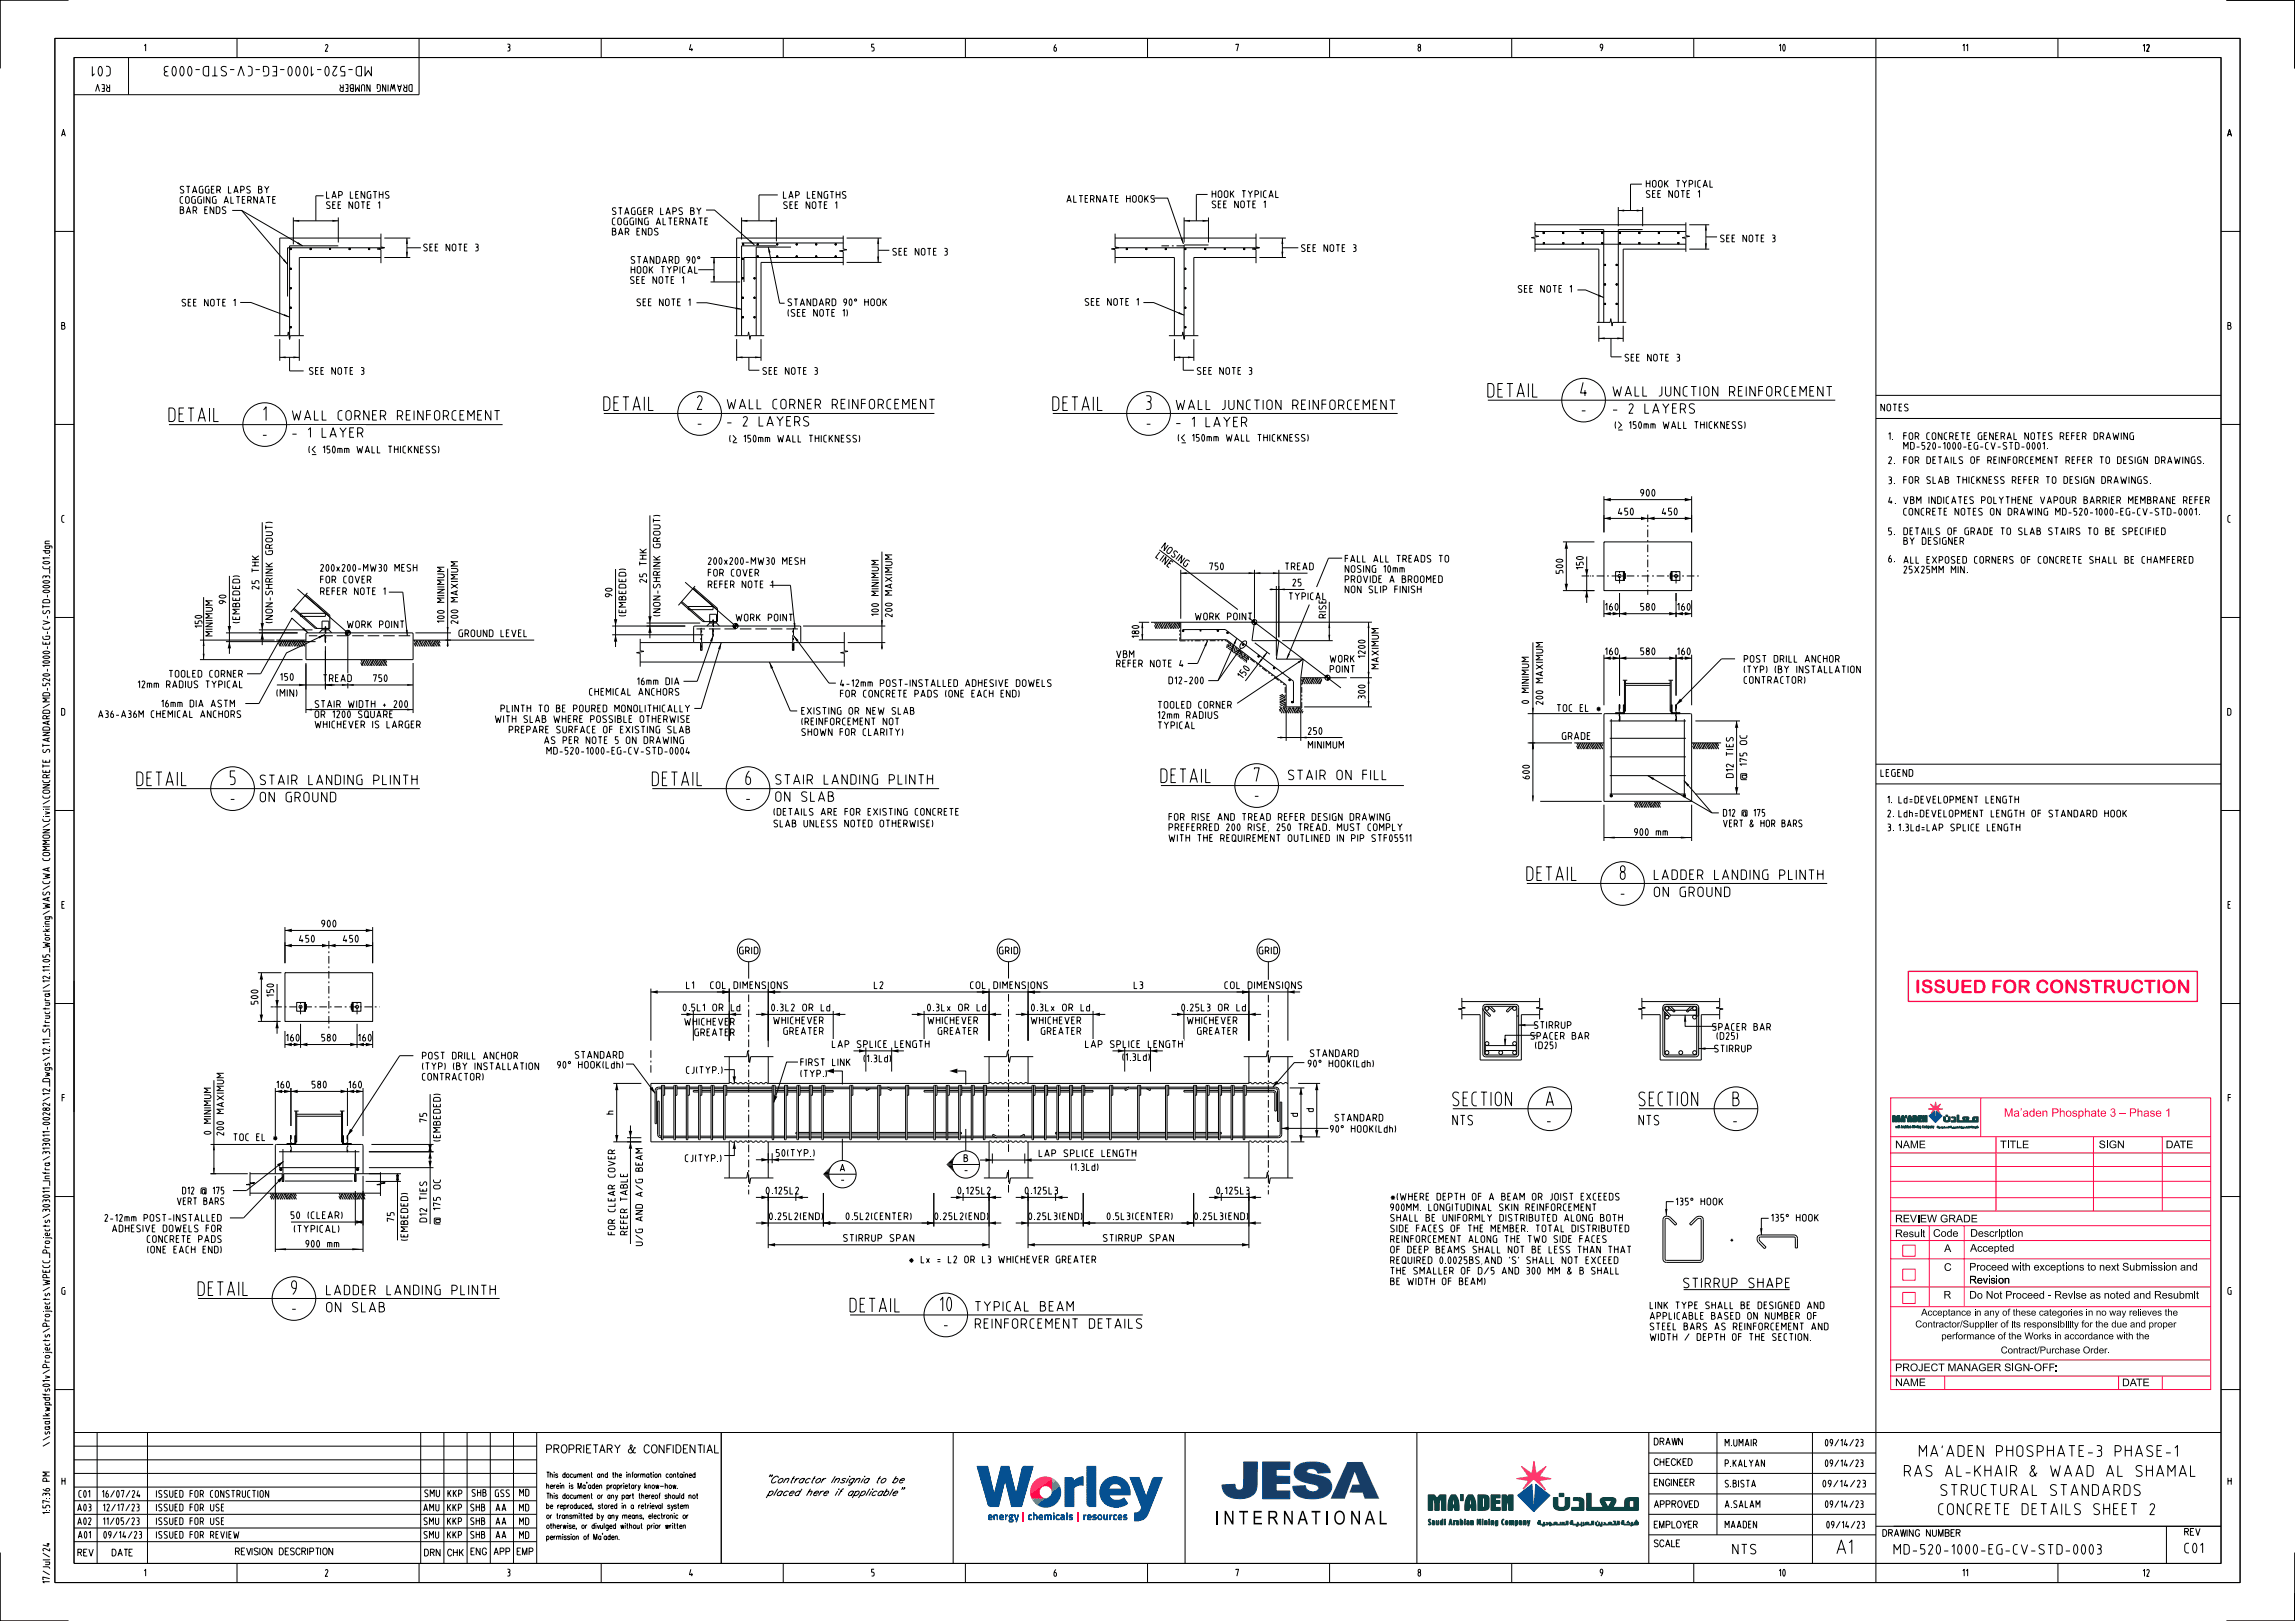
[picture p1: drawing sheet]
<svg xmlns="http://www.w3.org/2000/svg" width="841mm" height="594mm" viewBox="0 0 841 594" stroke-linecap="round" stroke-linejoin="round" font-family="sans-serif">
<defs><g id="words">
<g font-size="5">
<text x="545.2" y="145.5">DETAIL</text>
<text x="579.2" y="145.1">4</text>
<text x="61.9" y="154.5">DETAIL</text>
<text x="96.6" y="154.1">1</text>
<text x="221.3" y="150.4">DETAIL</text>
<text x="255.5" y="150">2</text>
<text x="385.8" y="150.4">DETAIL</text>
<text x="420" y="150">3</text>
<text x="50.1" y="287.9">DETAIL</text>
<text x="84.4" y="287.5">5</text>
<text x="239" y="287.9">DETAIL</text>
<text x="273.3" y="287.5">6</text>
<text x="425.4" y="286.8">DETAIL</text>
<text x="459.7" y="286.4">7</text>
<text x="559.5" y="322.6">DETAIL</text>
<text x="593.8" y="322.2">8</text>
<text x="532.4" y="405.2">SECTION</text>
<text x="566.6" y="405.2">A</text>
<text x="600.6" y="405.2">SECTION</text>
<text x="635" y="405.2">B</text>
<text x="72.6" y="474.7">DETAIL</text>
<text x="106.9" y="474.3">9</text>
<text x="311.5" y="480.7">DETAIL</text>
<text x="344.5" y="480.4">10</text>
<text x="445.2" y="558.6">I N T E R N A T I O N A L</text>
<text x="673.1" y="569.3">A1</text>
</g>
<text font-size="5" fill="#ff0548" x="701.7" y="363.9">ISSUED FOR CONSTRUCTION</text>
<g font-size="4">
<text x="703.3" y="533.7">MA'ADEN PHOSPHATE-3 PHASE-1</text>
<text x="697.9" y="541">RAS AL-KHAIR &amp; WAAD AL SHAMAL</text>
<text x="711.2" y="548">STRUCTURAL STANDARDS</text>
<text x="710.5" y="555">CONCRETE DETAILS SHEET 2</text>
</g>
<g font-size="3.5">
<text x="40.4" y="24.3" transform="rotate(-180 40.4 24.3)">C01</text>
<text x="136.1" y="24.3" transform="rotate(-180 136.1 24.3)">MD-520-1000-EG-CV-STD-0003</text>
<text x="266.5" y="149.8">WALL CORNER REINFORCEMENT</text>
<text x="591.1" y="145.1">WALL JUNCTION REINFORCEMENT</text>
<text x="107.1" y="154">WALL CORNER REINFORCEMENT</text>
<text x="431" y="150.1">WALL JUNCTION REINFORCEMENT</text>
<text x="579.7" y="151.7">-</text>
<text x="591.1" y="151.4">- 2 LAYERS</text>
<text x="96.3" y="160.7">-</text>
<text x="107.1" y="160.3">- 1 LAYER</text>
<text x="255.7" y="156.6">-</text>
<text x="266.5" y="156.1">- 2 LAYERS</text>
<text x="420.2" y="156.6">-</text>
<text x="431" y="156.4">- 1 LAYER</text>
<text x="95.4" y="287.5">STAIR LANDING PLINTH</text>
<text x="284.3" y="287.4">STAIR LANDING PLINTH</text>
<text x="472.1" y="285.7">STAIR ON FILL</text>
<text x="95.4" y="293.8">ON GROUND</text>
<text x="284.3" y="293.7">ON SLAB</text>
<text x="459.8" y="293">-</text>
<text x="84.6" y="294.1">-</text>
<text x="273.5" y="294.1">-</text>
<text x="606.2" y="322.3">LADDER LANDING PLINTH</text>
<text x="593.9" y="328.8">-</text>
<text x="606.2" y="328.6">ON GROUND</text>
<text x="532.4" y="412.2">NTS</text>
<text x="566.9" y="412.2">-</text>
<text x="600.6" y="412.2">NTS</text>
<text x="635.1" y="412.2">-</text>
<text x="617" y="471.9">STIRRUP SHAPE</text>
<text x="119.7" y="474.5">LADDER LANDING PLINTH</text>
<text x="107.1" y="480.9">-</text>
<text x="119.7" y="480.8">ON SLAB</text>
<text x="357.4" y="480.4">TYPICAL BEAM</text>
<text x="345.9" y="487">-</text>
<text x="357.4" y="486.7">REINFORCEMENT DETAILS</text>
<text x="635" y="569.4">NTS</text>
<text x="694.1" y="569.5">MD-520-1000-EG-CV-STD-0003</text>
<text x="800.6" y="569">C01</text>
</g>
<text font-size="3" fill="#ff0548" x="734.3" y="409.2">Ma’aden Phosphate 3 – Phase 1</text>
<text font-size="3" x="200.3" y="532.4">PROPRIETARY &amp; CONFIDENTIAL</text>
<g font-size="2.8">
<text x="694.5" y="420.8">NAME</text>
<text x="733" y="420.8">TITLE</text>
<text x="769.1" y="420.7">SIGN</text>
<text x="793.6" y="420.8">DATE</text>
<text x="694.5" y="447.9">REVIEW GRADE</text>
<text x="694.5" y="453.3">Result</text>
<text x="708.4" y="453.2">Code</text>
<text x="722" y="453.2">Description</text>
<text x="712.4" y="458.8">A</text>
<text x="721.9" y="458.7">Accepted</text>
<text x="712.4" y="465.7">C</text>
<text x="721.6" y="465.6">Proceed with exceptions to next Submission and</text>
<text x="721.6" y="470.3">Revision</text>
<text x="712.2" y="475.8">R</text>
<text x="721.6" y="475.9">Do Not Proceed - Revise as noted and Resubmit</text>
<text x="694.5" y="502.5">PROJECT MANAGER SIGN-OFF:</text>
<text x="694.5" y="507.9">NAME</text>
<text x="777.6" y="508">DATE</text>
</g>
<g font-size="2.5">
<text x="52.9" y="18.7">1</text>
<text x="119.2" y="18.8">2</text>
<text x="185.9" y="18.7">3</text>
<text x="252.7" y="18.7">4</text>
<text x="319.4" y="18.7">5</text>
<text x="386.2" y="18.8">6</text>
<text x="452.9" y="18.7">7</text>
<text x="519.6" y="18.7">8</text>
<text x="586.4" y="18.7">9</text>
<text x="652" y="18.7">10</text>
<text x="719.3" y="18.7">11</text>
<text x="785.4" y="18.8">12</text>
<text x="40.2" y="31" transform="rotate(-180 40.2 31)">REV</text>
<text x="151" y="31" transform="rotate(-180 151 31)">DRAWING NUMBER</text>
<text x="22.5" y="49.9">A</text>
<text x="816.3" y="49.9">A</text>
<text x="66" y="70.8">STAGGER LAPS BY</text>
<text x="603.3" y="68.6">HOOK TYPICAL</text>
<text x="66" y="74.5">COGGING ALTERNATE</text>
<text x="119.7" y="76.4">SEE NOTE 1</text>
<text x="119.7" y="72.7">LAP LENGTHS</text>
<text x="287.1" y="72.7">LAP LENGTHS</text>
<text x="287.2" y="76.4">SEE NOTE 1</text>
<text x="391" y="74.1">ALTERNATE HOOKS</text>
<text x="444.2" y="76.1">SEE NOTE 1</text>
<text x="444.2" y="72.4">HOOK TYPICAL</text>
<text x="603.3" y="72.4">SEE NOTE 1</text>
<text x="66" y="78.3">BAR ENDS</text>
<text x="224.4" y="78.6">STAGGER LAPS BY</text>
<text x="224.4" y="82.4">COGGING ALTERNATE</text>
<text x="224.4" y="86.1">BAR ENDS</text>
<text x="630.5" y="88.6">SEE NOTE 3</text>
<text x="155.2" y="92">SEE NOTE 3</text>
<text x="327.2" y="93.5">SEE NOTE 3</text>
<text x="476.9" y="92.2">SEE NOTE 3</text>
<text x="231.3" y="96.5">STANDARD 90°</text>
<text x="231.3" y="100.1">HOOK TYPICAL</text>
<text x="231" y="103.9">SEE NOTE 1</text>
<text x="556.4" y="107.1">SEE NOTE 1</text>
<text x="66.7" y="112.2">SEE NOTE 1</text>
<text x="233.4" y="112">SEE NOTE 1</text>
<text x="288.8" y="112">STANDARD 90° HOOK</text>
<text x="397.6" y="111.9">SEE NOTE 1</text>
<text x="288.8" y="115.9">(SEE NOTE 1)</text>
<text x="22.6" y="120.7">B</text>
<text x="816.4" y="120.7">B</text>
<text x="113.4" y="137.2">SEE NOTE 3</text>
<text x="279.6" y="137.2">SEE NOTE 3</text>
<text x="438.7" y="137.2">SEE NOTE 3</text>
<text x="595.5" y="132.3">SEE NOTE 3</text>
<text x="689.2" y="150.6">NOTES</text>
<text x="267.4" y="162">(&gt; 150mm WALL THICKNESS)</text>
<text x="431.8" y="161.7">(&lt; 150mm WALL THICKNESS)</text>
<text x="591.9" y="157">(&gt; 150mm WALL THICKNESS)</text>
<text x="692.1" y="161.1">1. FOR CONCRETE GENERAL NOTES REFER DRAWING</text>
<text x="113.2" y="166">(&lt; 150mm WALL THICKNESS)</text>
<text x="697.6" y="164.6">MD-520-1000-EG-CV-STD-0001.</text>
<text x="692.1" y="169.9">2. FOR DETAILS OF REINFORCEMENT REFER TO DESIGN DRAWINGS.</text>
<text x="692.1" y="177.3">3. FOR SLAB THICKNESS REFER TO DESIGN DRAWINGS.</text>
<text x="601.2" y="181.8">900</text>
<text x="692.1" y="184.6">4. VBM INDICATES POLYTHENE VAPOUR BARRIER MEMBRANE REFER</text>
<text x="22.6" y="191.4">C</text>
<text x="593.1" y="188.7">450</text>
<text x="609.1" y="188.7">450</text>
<text x="697.6" y="188.8">CONCRETE NOTES ON DRAWING MD-520-1000-EG-CV-STD-0001.</text>
<text x="816.4" y="191.4">C</text>
<text x="692.1" y="196">5. DETAILS OF GRADE TO SLAB STAIRS TO BE SPECIFIED</text>
<text x="425.5" y="200.9" transform="rotate(37 425.5 200.9)">N OS IN G</text>
<text x="697.7" y="199.5">BY DESIGNER</text>
<text x="117.5" y="209.3">200x200-MW30 MESH</text>
<text x="259.6" y="206.8">200x200-MW30 MESH</text>
<text x="423.5" y="204.3" transform="rotate(37 423.5 204.3)">L INE</text>
<text x="443.3" y="208.8">750</text>
<text x="471" y="208.8">TREAD</text>
<text x="492.9" y="206">FALL ALL TREADS TO</text>
<text x="492.9" y="209.7">NOSING 10mm</text>
<text x="580.2" y="208.6" transform="rotate(-90 580.2 208.6)">150</text>
<text x="692.1" y="206">6. ALL EXPOSED CORNERS OF CONCRETE SHALL BE CHAMFERED</text>
<text x="697.7" y="210">25X25MM MIN.</text>
<text x="94.9" y="215.9" transform="rotate(-90 94.9 215.9)">25 THK</text>
<text x="117.5" y="213.6">FOR COVER</text>
<text x="236.9" y="213.4" transform="rotate(-90 236.9 213.4)">25 THK</text>
<text x="259.6" y="215.4">REFER NOTE 1</text>
<text x="259.6" y="211.1">FOR COVER</text>
<text x="473.7" y="214.7">25</text>
<text x="492.9" y="213.5">PROVIDE A BROOMED</text>
<text x="572.7" y="210.1" transform="rotate(-90 572.7 210.1)">500</text>
<text x="82.8" y="221.2" transform="rotate(-90 82.8 221.2)">90</text>
<text x="117.5" y="217.9">REFER NOTE 1</text>
<text x="224.3" y="218.7" transform="rotate(-90 224.3 218.7)">90</text>
<text x="472.4" y="219.7">TYPICAL</text>
<text x="492.9" y="217.2">NON SLIP FINISH</text>
<text x="229.3" y="225.7" transform="rotate(-90 229.3 225.7)">(EMBEDED)</text>
<text x="241.9" y="225.7" transform="rotate(-90 241.9 225.7)">(NON-SHRINK GROUT)</text>
<text x="269.7" y="227.5">WORK POINT</text>
<text x="321.9" y="225.6" transform="rotate(-90 321.9 225.6)">100 MINIMUM</text>
<text x="326.9" y="226" transform="rotate(-90 326.9 226)">200 MAXIMUM</text>
<text x="438" y="227.1">WORK POINT</text>
<text x="485.9" y="226.4" transform="rotate(-90 485.9 226.4)">RISE</text>
<text x="588.3" y="223.6">160</text>
<text x="601.2" y="223.6">580</text>
<text x="614.7" y="223.6">160</text>
<text x="74" y="230" transform="rotate(-90 74 230)">150</text>
<text x="77.9" y="233.1" transform="rotate(-90 77.9 233.1)">MINIMUM</text>
<text x="87.8" y="228.2" transform="rotate(-90 87.8 228.2)">(EMBEDED)</text>
<text x="99.9" y="228.2" transform="rotate(-90 99.9 228.2)">(NON-SHRINK GROUT)</text>
<text x="127.3" y="230">WORK POINT</text>
<text x="162.8" y="228.1" transform="rotate(-90 162.8 228.1)">100 MINIMUM</text>
<text x="167.8" y="228.5" transform="rotate(-90 167.8 228.5)">200 MAXIMUM</text>
<text x="168.2" y="233.3">GROUND LEVEL</text>
<text x="417.4" y="233.7" transform="rotate(-90 417.4 233.7)">180</text>
<text x="588.3" y="239.9">160</text>
<text x="601.2" y="239.9">580</text>
<text x="614.7" y="239.9">160</text>
<text x="409.2" y="241">VBM</text>
<text x="409.2" y="244.4">REFER NOTE 4</text>
<text x="487.4" y="242.7">WORK</text>
<text x="500.2" y="241" transform="rotate(-90 500.2 241)">1200</text>
<text x="505.2" y="245.1" transform="rotate(-90 505.2 245.1)">MAXIMUM</text>
<text x="639.1" y="242.7">POST DRILL ANCHOR</text>
<text x="62" y="248.2">TOOLED CORNER</text>
<text x="102.8" y="249.3">150</text>
<text x="118.5" y="249.8">TREAD</text>
<text x="136.9" y="249.8">750</text>
<text x="233.6" y="250.9">16mm DIA</text>
<text x="308" y="251.6">4-12mm POST-INSTALLED ADHESIVE DOWELS</text>
<text x="428.3" y="250.6">D12-200</text>
<text x="455.3" y="248.8" transform="rotate(-53 455.3 248.8)">15</text>
<text x="457.4" y="246.1" transform="rotate(-53 457.4 246.1)">0</text>
<text x="487.4" y="246.4">POINT</text>
<text x="639.1" y="250.4">CONTRACTOR)</text>
<text x="639.1" y="246.6">(TYP) (BY INSTALLATION</text>
<text x="50.6" y="252">12mm RADIUS TYPICAL</text>
<text x="101.4" y="255.2">(MIN)</text>
<text x="216" y="254.8">CHEMICAL ANCHORS</text>
<text x="308" y="255.4">FOR CONCRETE PADS (ONE EACH END)</text>
<text x="500.2" y="256" transform="rotate(-90 500.2 256)">300</text>
<text x="560.2" y="257.8" transform="rotate(-90 560.2 257.8)">0 MINIMUM</text>
<text x="22.6" y="262.1">D</text>
<text x="36.1" y="262.9">A36-A36M CHEMICAL ANCHORS</text>
<text x="59.2" y="259.1">16mm DIA ASTM</text>
<text x="115.5" y="263">OR 1200 SQUARE</text>
<text x="115.5" y="259.2">STAIR WIDTH + 200</text>
<text x="183.6" y="260.9">PLINTH TO BE POURED MONOLITHICALLY</text>
<text x="293.8" y="261.8">EXISTING OR NEW SLAB</text>
<text x="424.4" y="259.5">TOOLED CORNER</text>
<text x="424.4" y="263.3">12mm RADIUS</text>
<text x="565.4" y="258.1" transform="rotate(-90 565.4 258.1)">200 MAXIMUM</text>
<text x="570.6" y="260.7">TOC EL *</text>
<text x="816.3" y="262.1">D</text>
<text x="115.5" y="266.7">WHICHEVER IS LARGER</text>
<text x="181.5" y="264.7">WITH SLAB WHERE POSSIBLE OTHERWISE</text>
<text x="186.6" y="268.6">PREPARE SURFACE OF EXISTING SLAB</text>
<text x="293.8" y="269.5">SHOWN FOR CLARITY)</text>
<text x="293.8" y="265.6">(REINFORCEMENT NOT</text>
<text x="424.4" y="267">TYPICAL</text>
<text x="479.4" y="269.1">250</text>
<text x="199.5" y="272.5">AS PER NOTE 5 ON DRAWING</text>
<text x="479.4" y="274.2">MINIMUM</text>
<text x="572.5" y="271">GRADE</text>
<text x="200.4" y="276.4">MD-520-1000-EG-CV-STD-0004</text>
<text x="560.5" y="285.4" transform="rotate(-90 560.5 285.4)">600</text>
<text x="635.1" y="284.9" transform="rotate(-90 635.1 284.9)">D12 TIES</text>
<text x="640.1" y="285.7" transform="rotate(-90 640.1 285.7)">@ 175 OC</text>
<text x="689.2" y="284.5">LEGEND</text>
<text x="283.6" y="298.7">(DETAILS ARE FOR EXISTING CONCRETE</text>
<text x="631.5" y="299.1">D12 @ 175</text>
<text x="691.8" y="294.3">1.Ld=DEVELOPMENT LENGTH</text>
<text x="691.8" y="299.4">2.Ldh=DEVELOPMENT LENGTH OF STANDARD HOOK</text>
<text x="283.6" y="303">SLAB UNLESS NOTED OTHERWISE)</text>
<text x="428.4" y="300.6">FOR RISE AND TREAD REFER DESIGN DRAWING</text>
<text x="428.4" y="304.4">PREFERRED 200 RISE, 250 TREAD. MUST COMPLY</text>
<text x="631.5" y="303">VERT &amp; HOR BARS</text>
<text x="691.8" y="304.5">3.1.3Ld=LAP SPLICE LENGTH</text>
<text x="428.4" y="308.4">WITH THE REQUIREMENT OUTLINED IN PIP STF05511</text>
<text x="599" y="306.1">900 mm</text>
<text x="22.7" y="332.8">E</text>
<text x="816.5" y="332.8">E</text>
<text x="117.9" y="339.7">900</text>
<text x="109.7" y="345.2">450</text>
<text x="125.8" y="345.2">450</text>
<text x="271" y="349.6">GRID</text>
<text x="366.2" y="349.6">GRID</text>
<text x="461.4" y="349.6">GRID</text>
<text x="100.3" y="365.2" transform="rotate(-90 100.3 365.2)">150</text>
<text x="251.6" y="362.3">L1</text>
<text x="260.4" y="362.3">COL DIMENSIONS</text>
<text x="320.4" y="362.3">L2</text>
<text x="355.6" y="362.3">COL DIMENSIONS</text>
<text x="415.6" y="362.3">L3</text>
<text x="448.9" y="362.3">COL DIMENSIONS</text>
<text x="94.5" y="368" transform="rotate(-90 94.5 368)">500</text>
<text x="250.4" y="370.5">0.5L1 OR Ld</text>
<text x="282.8" y="370.5">0.3L2 OR Ld</text>
<text x="339.9" y="370.5">0.3Lx OR Ld</text>
<text x="378" y="370.5">0.3Lx OR Ld</text>
<text x="433" y="370.5">0.25L3 OR Ld</text>
<text x="250.9" y="375.7">WHICHEVER</text>
<text x="283.5" y="375.2">WHICHEVER</text>
<text x="340.1" y="375.2">WHICHEVER</text>
<text x="377.9" y="375.2">WHICHEVER</text>
<text x="435.1" y="375.2">WHICHEVER</text>
<text x="562.3" y="376.9">STIRRUP</text>
<text x="627.5" y="377.6">SPACER BAR</text>
<text x="105" y="381.5">160</text>
<text x="117.9" y="381.5">580</text>
<text x="131.4" y="381.5">160</text>
<text x="254.6" y="379.5">GREATER</text>
<text x="287.2" y="379.1">GREATER</text>
<text x="305" y="383.8">LAP SPLICE LENGTH</text>
<text x="343.8" y="379.1">GREATER</text>
<text x="381.6" y="379.1">GREATER</text>
<text x="397.8" y="383.8">LAP SPLICE LENGTH</text>
<text x="438.8" y="379.1">GREATER</text>
<text x="560.9" y="380.8">SPACER BAR</text>
<text x="629.2" y="380.9">(D25)</text>
<text x="154.8" y="388.1">POST DRILL ANCHOR</text>
<text x="210.8" y="387.8">STANDARD</text>
<text x="316.6" y="389.1">(1.3Ld)</text>
<text x="411.4" y="388.6">(1.3Ld)</text>
<text x="480.2" y="387.2">STANDARD</text>
<text x="562.7" y="384.3">(D25)</text>
<text x="628.3" y="385.5">STIRRUP</text>
<text x="154.8" y="395.8">CONTRACTOR)</text>
<text x="154.8" y="392">(TYP) (BY INSTALLATION</text>
<text x="251.6" y="393.4">CJ(TYP.)</text>
<text x="293.4" y="390.5">FIRST LINK</text>
<text x="293.4" y="394.7">(TYP.)</text>
<text x="101.4" y="398.7">160</text>
<text x="114.4" y="398.7">580</text>
<text x="127.8" y="398.7">160</text>
<text x="22.7" y="403.6">F</text>
<text x="481.3" y="407.4" transform="rotate(-90 481.3 407.4)">d</text>
<text x="816.5" y="403.6">F</text>
<text x="156.4" y="411.1" transform="rotate(-90 156.4 411.1)">75</text>
<text x="224.8" y="408.3" transform="rotate(-90 224.8 408.3)">h</text>
<text x="475.5" y="409.1" transform="rotate(-90 475.5 409.1)">d</text>
<text x="489.2" y="410.8">STANDARD</text>
<text x="77.3" y="415.6" transform="rotate(-90 77.3 415.6)">0 MINIMUM</text>
<text x="82" y="416" transform="rotate(-90 82 416)">200 MAXIMUM</text>
<text x="85.6" y="418">TOC EL *</text>
<text x="161.4" y="418.1" transform="rotate(-90 161.4 418.1)">(EMBEDED)</text>
<text x="251.2" y="425.7">CJ(TYP.)</text>
<text x="284.5" y="423.7">50(TYP.)</text>
<text x="353.3" y="425.6">B</text>
<text x="380.8" y="423.8">LAP SPLICE LENGTH</text>
<text x="307.9" y="429.2">A</text>
<text x="353.5" y="429.8">-</text>
<text x="392.6" y="428.9">(1.3Ld)</text>
<text x="66.9" y="437.5">D12 @ 175</text>
<text x="280.8" y="437.5">0.125L2</text>
<text x="308.3" y="433.3">-</text>
<text x="351" y="437.5">0.125L2</text>
<text x="375.7" y="437.5">0.125L3</text>
<text x="445.9" y="437.5">0.125L3</text>
<text x="65" y="441.4">VERT BARS</text>
<text x="509.6" y="443.7">900MM. LONGITUDINAL SKIN REINFORCEMENT</text>
<text x="509.6" y="439.8">*(WHERE DEPTH OF A BEAM OR JOIST EXCEEDS</text>
<text x="38.4" y="447.5">2-12mm POST-INSTALLED</text>
<text x="106.6" y="446.6">50 (CLEAR)</text>
<text x="144.4" y="447.5" transform="rotate(-90 144.4 447.5)">75</text>
<text x="156.4" y="447.8" transform="rotate(-90 156.4 447.8)">D12 TIES</text>
<text x="161.4" y="448.6" transform="rotate(-90 161.4 448.6)">@ 175 OC</text>
<text x="281.9" y="446.9">0.25L2(END)</text>
<text x="310" y="446.9">0.5L2(CENTER)</text>
<text x="342.6" y="446.9">0.25L2(END)</text>
<text x="377" y="446.9">0.25L3(END)</text>
<text x="405.7" y="446.9">0.5L3(CENTER)</text>
<text x="437.8" y="446.9">0.25L3(END)</text>
<text x="509.6" y="447.5">SHALL BE UNIFORMLY DISTRIBUTED ALONG BOTH</text>
<text x="41.2" y="451.4">ADHESIVE DOWELS FOR</text>
<text x="54" y="455.3">CONCRETE PADS</text>
<text x="107.8" y="451.5">(TYPICAL)</text>
<text x="149.4" y="454.5" transform="rotate(-90 149.4 454.5)">(EMBEDED)</text>
<text x="225.4" y="452.5" transform="rotate(-90 225.4 452.5)">FOR CLEAR COVER</text>
<text x="229.9" y="452.5" transform="rotate(-90 229.9 452.5)">REFER TABLE</text>
<text x="309.1" y="454.9">STIRRUP SPAN</text>
<text x="404.3" y="454.9">STIRRUP SPAN</text>
<text x="509.6" y="455.3">REINFORCEMENT ALONG THE TWO SIDE FACES</text>
<text x="509.6" y="451.4">SIDE FACES OF THE MEMBER. TOTAL DISTRIBUTED</text>
<text x="634.1" y="455.3">+</text>
<text x="54.1" y="459.2">(ONE EACH END)</text>
<text x="112.1" y="457">900 mm</text>
<text x="235.5" y="456.4" transform="rotate(-90 235.5 456.4)">U/G AND A/G BEAM</text>
<text x="509.6" y="459.2">OF DEEP BEAMS SHALL NOT BE LESS THAN THAT</text>
<text x="333.2" y="462.8">* Lx = L2 OR L3 WHICHEVER GREATER</text>
<text x="509.6" y="466.9">THE SMALLER OF D/5 AND 300 MM &amp; B SHALL</text>
<text x="509.6" y="463">REQUIRED 0.0025BS,AND 'S' SHALL NOT EXCEED</text>
<text x="509.6" y="470.8">BE WIDTH OF BEAM)</text>
<text x="22.6" y="474.3">G</text>
<text x="604.7" y="479.6">LINK TYPE SHALL BE DESIGNED AND</text>
<text x="816.4" y="474.3">G</text>
<text x="604.7" y="483.4">APPLICABLE BASED ON NUMBER OF</text>
<text x="704" y="482.1">Acceptance in any of these categories in no way relieves the</text>
<text x="604.7" y="491.2">WIDTH / DEPTH OF THE SECTION.</text>
<text x="604.7" y="487.3">STEEL BARS AS REINFORCEMENT AND</text>
<text x="701.8" y="486.4">Contractor/Supplier of its responsibility for the due and proper</text>
<text x="711.4" y="490.8">performance of the Works in accordance with the</text>
<text x="733.2" y="496">Contract/Purchase Order.</text>
<text x="18.2" y="530" transform="rotate(-90 18.2 530)">\\saalkwpdfs01v\Projects\Projects\WPECC_Projects\303011_Infra\313011-00282\12_Dwgs\12.11_Structural\12.11.05_Working\WAS\CWA COMMON\Civil\CONCRETE STANDARD\MD-520-1000-EG-CV-STD-0003_C01.dgn</text>
<text x="606.2" y="529.5">DRAWN</text>
<text x="632.2" y="529.9">M.UMAIR</text>
<text x="668.9" y="529.9">09/14/23</text>
<text x="606.2" y="537">CHECKED</text>
<text x="632.2" y="537.4">P.KALYAN</text>
<text x="668.9" y="537.4">09/14/23</text>
<text x="22.7" y="544">H</text>
<text x="280.5" y="543.4">&quot;Contractor Insignia to be</text>
<text x="606.2" y="544.5">ENGINEER</text>
<text x="632.2" y="544.9">S.BISTA</text>
<text x="668" y="544.9">09/14/23</text>
<text x="816.4" y="544">H</text>
<text x="28.9" y="548.7">C01</text>
<text x="37.5" y="548.7">16/07/24</text>
<text x="57.3" y="548.7">ISSUED FOR CONSTRUCTION</text>
<text x="155.7" y="548.5">SMU</text>
<text x="164.1" y="548.5">KKP</text>
<text x="173" y="548.3">SHB</text>
<text x="181.5" y="548.4">GSS</text>
<text x="190.4" y="548.2">MD</text>
<text x="281.3" y="548.1">placed here if applicable&quot;</text>
<text x="18.2" y="554.7" transform="rotate(-90 18.2 554.7)">1:57:36 PM</text>
<text x="28.5" y="553.7">A03</text>
<text x="37.9" y="553.7">12/17/23</text>
<text x="57.3" y="553.7">ISSUED FOR USE</text>
<text x="155.3" y="553.7">AMU</text>
<text x="164" y="553.7">KKP</text>
<text x="172.5" y="553.7">SHB</text>
<text x="181.8" y="553.7">AA</text>
<text x="190.4" y="553.7">MD</text>
<text x="606.2" y="552.4">APPROVED</text>
<text x="632.2" y="552.4">A.SALAM</text>
<text x="668.9" y="552.4">09/14/23</text>
<text x="28.5" y="558.7">A02</text>
<text x="28.7" y="563.7">A01</text>
<text x="37.9" y="558.7">11/05/23</text>
<text x="38" y="563.7">09/14/23</text>
<text x="57.3" y="558.7">ISSUED FOR USE</text>
<text x="57.3" y="563.7">ISSUED FOR REVIEW</text>
<text x="155.4" y="563.7">SMU</text>
<text x="155.4" y="558.7">SMU</text>
<text x="164" y="563.7">KKP</text>
<text x="164" y="558.7">KKP</text>
<text x="172.5" y="563.7">SHB</text>
<text x="172.5" y="558.7">SHB</text>
<text x="181.8" y="563.7">AA</text>
<text x="181.8" y="558.7">AA</text>
<text x="190.4" y="558.7">MD</text>
<text x="190.4" y="563.8">MD</text>
<text x="606.2" y="559.9">EMPLOYER</text>
<text x="632.2" y="559.9">MAADEN</text>
<text x="669.4" y="560">09/14/23</text>
<text x="690" y="563">DRAWING NUMBER</text>
<text x="800.6" y="562.6">REV</text>
<text x="86.3" y="569.8">REVISION DESCRIPTION</text>
<text x="172.6" y="569.8">ENG</text>
<text x="181" y="569.8">APP</text>
<text x="189.5" y="569.8">EMP</text>
<text x="606.2" y="566.8">SCALE</text>
<text x="28.5" y="570.2">REV</text>
<text x="41.1" y="570.2">DATE</text>
<text x="155.6" y="570.2">DRN</text>
<text x="164" y="570.2">CHK</text>
<text x="18.2" y="580.1" transform="rotate(-90 18.2 580.1)">17/Jul/24</text>
<text x="52.9" y="577.6">1</text>
<text x="119.2" y="577.6">2</text>
<text x="185.9" y="577.5">3</text>
<text x="252.7" y="577.6">4</text>
<text x="319.4" y="577.5">5</text>
<text x="386.2" y="577.6">6</text>
<text x="452.9" y="577.6">7</text>
<text x="519.6" y="577.6">8</text>
<text x="586.4" y="577.5">9</text>
<text x="652" y="577.6">10</text>
<text x="719.3" y="577.6">11</text>
<text x="785.4" y="577.6">12</text>
</g>
<g font-size="2">
<text x="200.3" y="545.5">herein is Ma'aden proprietary know-how.</text>
<text x="200.3" y="541.4">This document and the information contained</text>
<text x="200.3" y="549.2">This document or any part thereof should not</text>
<text x="200.3" y="556.5">or transmitted by any means, electronic or</text>
<text x="200.3" y="552.8">be reproduced, stored in a retrieval system</text>
<text x="200.3" y="560.1">otherwise, or divulged without prior written</text>
<text x="200.3" y="564.2">permission of Ma'aden.</text>
</g>
</g></defs>
<g fill="none" stroke="#000" stroke-width=".37">
<path d="M85.1 77.1h3.4l16.9 19.8M88.5 77.1l22.4 13M107.5 79.7v9.9M118.6 71.7h-2.9v9.2M124 79.7v9.2M258.7 77h3.1l14.6 12.7M271.7 79.7v8.1M284.5 79.7v8.8M285 71.4h-6.9v9.5M422.6 72.6h5.3l5.8 16.8M433.9 79.7v9.2M442.5 71.3h-4.1v9.6"/>
<path d="M442.8 79.7v9.2M593 75.9v7M593 77.1h8.9M601.7 67.5h-4.2v9.6M601.9 75.9v7M106.4 91.1h.3v.3h-.3zM106.5 91.2l.1 .1zM106.6 91.3h.1M106.6 98.5h.1M107.5 80.9h16.5M113.7 91.1h.3v.3h-.3zM113.7 91.1l.3 .3z"/>
<path d="M113.8 91.2l.1 .1zM113.9 91.3h.1M120.8 91.1h.3v.3h-.3zM120.9 91.1l.2 .3zM121.1 91.3h.1M121 91.3h.1M124 90.1h-17.9v34.1M128 91.1h.3v.3h-.3zM128 91.1l.2 .3zM128 91.2l.2 .1zM128.2 91.3h.1M135.1 91.1h.3v.3h-.3z"/>
<path d="M135.2 91.1l.2 .3zM135.3 91.3h.1M139.6 94.4h-29.9v28.6M139.6 87.2h-37.1v35.8M139.6 85.6v4.9l1.4 .3-2.8 .4 1.4 .3v4.9M140.7 90.8h-35.3v17.8M140.8 87.2h9.6M140.8 94.4h9.6M149.1 90.8h5.1M149.1 87.2v7.2M255.9 98.8h5.8M260.4 94.4h10.8"/>
<path d="M261.7 94.4v8.9M271.7 89h37.3M271.7 90.1v32.9M271.7 80.9h12.8M272.1 94.7l.2 .2zM272.2 94.8h.1M272.2 89.4l.2 .3zM277.7 89.5h.1M277.7 94h.1M284.7 89.4h.3v.3h-.3zM284.7 93.9h.3v.3h-.3zM284.7 89.4l.2 .2z"/>
<path d="M284.7 93.9l.2 .2zM284.8 89.5h.1M284.8 94h.1M289.9 90.6h-12.8v32.4M292 89.5h.1M292 94h.1M299 89.4h.2v.3h-.2zM299 93.9h.2v.3h-.2zM299 89.4l.2 .2zM299 93.9l.2 .2zM299.1 89.5h.1M299.1 94h.1"/>
<path d="M306.1 89.4l.2 .3zM306.1 93.9l.2 .2zM306.2 89.5h.1M306.2 94h.1M309 94.4h-36.4v8.9M309 96.2h-30.1v26.8M309 87.2h-39.1v35.8M309 86.4v4.9l1.3 .2-2.7 .5 1.4 .2v5M310.2 87.2h12.8M310.2 96.2h12.8M321.8 91.7h4.1M321.8 87.2v9"/>
<path d="M408.6 87.2h51.7M408.6 94.4h21.8v28.6M408.6 90.8h52.7M408.6 85.6v4.9l1.4 .3-2.7 .4 1.3 .3v4.9M412.8 91.1h.3v.3h-.3zM412.8 91.1l.3 .3zM412.8 91.2l.2 .1zM413 91.3h.1M419.9 91.1h.3v.3h-.3zM420 91.1l.2 .3zM420.2 91.3h.1M420.1 91.3h.1"/>
<path d="M427.1 91.1h.3v.3h-.3zM427.1 91.1l.2 .3zM427.1 91.2l.2 .1zM427.3 91.3h.1M433.9 80.9h8.9M434.2 91.1h.3v.3h-.3zM434.2 98.3h.3v.3h-.3zM434.2 91.1l.3 .3zM434.2 98.4l.3 .2zM434.4 91.3h.1M434.4 98.5h.1M441.5 91.1h.3v.3h-.3z"/>
<path d="M441.6 91.2l.1 .1zM441.7 91.3h.1M442.8 89.8h-8.9v34.4M448.7 91.1h.2v.3h-.2zM448.7 91.2l.2 .1zM448.8 91.3h.1M455.8 91.1h.3v.3h-.3zM455.8 91.1l.3 .3zM455.9 91.2l.1 .1zM456 91.3h.1M460.3 85.6v4.9l1.3 .3-2.7 .4 1.4 .3v4.9M460.3 94.4h-22.8v28.6"/>
<path d="M461.5 87.2h9.7M461.5 94.4h9.7M469.9 90.8h5.9M469.9 87.2v7.2M562.5 91.3h23.4v26.8M562.5 82.4h55.3M562.5 89.5h55.3M562.5 84.8h55.3M562.5 81.5v4.9l1.4 .2-2.7 .5 1.3 .2v5M565.6 85.3l.2 .2zM565.6 85.3l.2 .1zM565.6 89l.2 .2z"/>
<path d="M565.7 85.4h.1M565.7 89.1h.1M572.7 85.2h.3v.3h-.3zM572.7 85.3l.2 .2zM572.8 89l.2 .2zM572.8 85.4h.1M572.9 89.1h.1M578.8 84.1h8.9v34M579.9 85.3l.2 .2zM579.9 89h.3v.3h-.3zM579.9 89l.2 .2zM580 89.1h.1"/>
<path d="M587 85.2h.3v.3h-.3zM587 85.3l.2 .2zM587 89l.3 .2zM587.2 85.4h.1M587.1 89l.1 .2zM587.2 89.1h.1M588 96.9h.3v.3h-.3zM588 97l.2 .2zM588.2 97.1h.1M592.3 96.9h.3v.3h-.3zM592.4 97l.1 .2zM592.5 97.1h.1"/>
<path d="M593.5 89l.2 .2zM593.5 85.3l.2 .2zM600.6 89l.3 .2zM600.6 85.3l.3 .2zM601.9 84.1h-8.9v34M607.8 85.3l.2 .2zM607.8 89l.2 .2zM614.9 89l.3 .2zM614.9 85.3l.3 .2zM617.8 81.5v4.9l1.4 .2-2.8 .5 1.4 .2v5M617.8 91.3h-23v26.8M619 82.4h7.4"/>
<path d="M619 91.3h7.4M625.1 86.8h4.1M625.1 82.4v8.9M88 110.8h3.9l14.2 5.4M106.4 112.6h.3v.3h-.3zM106.5 112.7l.1 .1zM106.6 105.6h.1M106.6 112.8h.1M255.2 110.9h3.7l12.8 2.4M260.4 103.3h10.8M272 116.1h.3v.3h-.3zM272.1 101.9l.2 .2z"/>
<path d="M272.1 109l.2 .2zM272.1 116.1l.2 .3zM272.1 101.9l.2 .1zM272.1 116.2l.2 .1zM272.2 102h.1M272.2 109.1h.1M272.2 116.3h.1M276.4 116.1h.3v.3h-.3zM276.4 101.9l.2 .2zM276.4 109l.2 .2zM276.4 116.1l.2 .3zM276.4 101.9l.2 .1z"/>
<path d="M276.4 116.2l.2 .1zM276.5 102h.1M276.5 109.1h.1M276.5 116.3h.1M419 110.9h3.7l11.2 4.6M434.2 105.5h.3v.3h-.3zM434.2 112.6h.3v.3h-.3zM434.2 119.8h.3v.2h-.3zM434.2 105.5l.3 .2zM434.2 112.6l.3 .3zM434.2 119.8l.3 .2zM434.4 105.6h.1"/>
<path d="M434.4 112.8h.1M434.4 119.9h.1M578.1 106.2h2.9l6.7 2.8M585.2 118.1h4.8l.3-1.3 .5 2.7 .2-1.4h4.9M585.9 119.4v5.8M588 104.1h.3v.3h-.3zM588 111.2h.3v.3h-.3zM588 104.1l.2 .2zM588 111.3l.2 .1zM588.2 104.2h.1M588.2 111.4h.1M592.3 104.1h.3v.3h-.3z"/>
<path d="M592.3 111.2h.3v.3h-.3zM592.4 104.1l.1 .2zM592.4 111.3l.1 .1zM592.5 104.2h.1M592.5 111.4h.1M594.8 119.4v5.8M100.5 123h4.9l.3-1.4 .4 2.8 .3-1.4h4.9M102.5 124.3v7.9M102.5 130.9h7.2M106.1 130.9v5h5.2M109.7 124.3v7.9M269.2 123h4.9l.2-1.4 .5 2.8 .3-1.4h4.9"/>
<path d="M269.9 124.3v7.9M269.9 130.9h9M274.4 130.9v4.8h3.9M278.9 124.3v7.9M428.3 123h4.9l.3-1.4 .5 2.8 .2-1.4h4.9M430.4 124.3v7.9M430.4 130.9h7.1M433.6 130.9v4.8h3.9M437.5 124.3v7.9M585.9 124h8.9M590.3 124v6.8h3.9M105 155.6h79.2"/>
<path d="M264.4 151.5h78M428.9 151.5h83.3M588.3 146.6h84.2M74.6 218.8v22.9M109 215.9l18.4 16-.6 .6M111.9 218.2l9 7.8M112.1 217.9l8.8 7.6v4.8h-5.4l-8-7.1M112.6 217.3l-6.1 7M142.5 217h5.1l1.7 16M164 208.3v28.8M251.1 213.4l18.5 16.1M253.9 215.7l9 7.8"/>
<path d="M254.2 215.4l8.7 7.5v4.9h-5.3l-8.1-7M254.7 214.8l-6.1 7M323.2 202.1v35.9M424.9 201.5l28.7 21.9M432.7 210h46.4M432.7 208.8v17.9M459.7 208.8v17.9M465.2 216h12.8M467.7 214.7v25.6M468.6 208.8v24.7M486.8 204.5h5M73.3 234.6h27.3"/>
<path d="M101.2 234.6h10.9M102.1 235.6l.5 1.1M102.2 234.6l.7 1.5M102.8 234.6l.4 .8M103.6 234.6l-1 2.3M104.2 234.6l1.1 2.3M104.2 234.7l-1 2.2M104.6 235.4l-.7 1.5M104.9 234.6l1 2.2M104.9 236.1l-.4 .8M105.5 234.6l.7 1.5M106.2 234.6l.3 .8"/>
<path d="M106.9 234.6l-1 2.3M107.5 234.6l1 2.3M107.5 234.7l-1 2.2M107.7 222.9l8.5 7.4M107.8 235.4l-.6 1.5M108 234.6l1.1 2.2M108.2 236.1l-.4 .8M108.7 234.6l.7 1.5M109.3 234.6l.4 .8M110.1 234.6l-1.1 2.3M110.1 224.7h9.1v1.2h-9.1zM110.6 234.6l1.1 2.3"/>
<path d="M110.6 234.6l-1 2.3M110.9 235.3l-.7 1.6M111.2 234.6l.5 1M111.3 236l-.5 .9M112.2 232.1l.3-.2h38.5l.4 .4v9.4h-39.3zM118 230.8l-1.1 1.1M118 230.8h2.5M118 230.8v-3.2h2.5v3.2M118 230.5h2.5M120.5 230.8l1.1 1.1M126.6 231.9l-.1 .1M126.8 231.9l-.3 .2"/>
<path d="M126.9 231.9l-.3 .3M127 231.9l-.4 .5 .5-.5M127.2 231.9l-.5 .5M127.5 231v1.8M127.5 231.6l.5-.5-.5 .6M127.5 232.5l-.4 .3M127.5 232.2l-.5 .5M127.5 231.9l-.7 .7M127.5 232.7l-.1 .1M127.5 232.6l-.3 .2M127.5 232.3l-.4 .4M127.5 232.1l-.6 .5"/>
<path d="M127.5 232.8h.1M127.5 231h.1M127.6 231h-.1M127.7 231l-.2 .2M127.8 231l-.3 .3M127.8 231l-.3 .4M128.1 231.2l-.6 .6M128.2 231.3l-.7 .6M128.2 231.3l-.6 .6M128.3 231.4l-.5 .5M128.3 231.5l-.4 .4M128.3 231.6l-.3 .3"/>
<path d="M128.4 231.7l-.2 .2M128.4 231.8l-.1 .1M151.4 234.6h44.4M151.7 235.6l.5 1.1M151.8 234.6l.7 1.5M152.2 231.9h13.1M152.4 234.6l.4 .9M153.2 234.6l-1 2.3M153.8 234.6l1.1 2.3M153.9 234.7l-1 2.2M154.2 235.4l-.7 1.5M154.5 234.6l1 2.2"/>
<path d="M154.5 236.1l-.3 .8M155.2 234.6l.7 1.5M155.8 234.6l.3 .8M156.6 234.6l-1.1 2.3M157.1 234.6l1.1 2.3M157.2 234.7l-1.1 2.2M157.5 235.4l-.7 1.5M157.7 234.6l1 2.2M157.8 236.1l-.3 .8M158.3 234.6l.7 1.5M158.9 234.6l.4 .9M159.2 236.9l1.1-2.2 1 2.2"/>
<path d="M159.7 234.6l-1 2.3M160.6 235.3l-.7 1.6M160.8 234.6l.5 1M160.9 236l-.4 .9M234.6 234.1v4.4l1.4 .2-2.7 .5 1.3 .2v4.9M234.6 235.5h22.1M249.8 220.4l8.5 7.4M252.2 222.2h9.1v1.2h-9.1zM254.2 235.5v-5.7l.4-.4h38.4l.4 .4v5.7h16M260.1 228.3h2.5M260.1 228.3l-1.1 1.1M260.1 228h2.5"/>
<path d="M260.1 228.3v-3.2h2.5v3.2M262.6 228.3l1 1.1M268.7 229.4l-.1 .1M268.8 229.4l-.2 .2M269 229.4l-.4 .3M269.1 229.4l-.4 .4M269.2 229.4l-.5 .5M269.3 229.4l-.5 .5M269.5 229.4l-.6 .7 .6-.7M269.5 230l-.3 .3M269.5 228.5v1.8M269.5 229.7l-.4 .5"/>
<path d="M269.5 230.2l-.1 .1M269.5 230.1l-.2 .2M269.5 229.8l-.4 .5M269.5 229.6l-.5 .5M269.5 230.3h.1M269.5 228.5h.1M269.6 228.5l-.1 .1M269.7 228.5l-.2 .2M269.8 228.5l-.3 .3M269.9 228.6l-.4 .3M270 228.6l-.5 .5M270.1 228.6l-.6 .6"/>
<path d="M270.2 228.7l-.7 .6M270.2 228.8l-.6 .6M270.3 228.8l-.6 .6M270.4 229l-.4 .4M270.4 229.1l-.3 .3M270.4 229.2l-.2 .2M270.5 229.3l-.1 .1M294.3 229.4h30.1M309.4 231.6v6.9l1.4 .2-2.8 .5 1.4 .2v4.9M310.7 235.5h13.7M417.3 228h3.8M417.3 234.5h14.1"/>
<path d="M418.6 228v6.5M423.1 229.2l.5 1.1M423.1 228.1l.8 1.6M423.8 228.1l.3 .9M424.6 228.1l-1.1 2.3M425.2 228.1l1 2.3M425.2 228.2l-1 2.2M425.5 228.9l-.6 1.5M425.8 228.1l1.1 2.2M425.9 229.6l-.4 .8M426.5 228.1l.7 1.5M427.1 228.1l.4 .8"/>
<path d="M427.9 228.1l-1.1 2.3M428.4 228.1l1.1 2.3M428.5 228.2l-1 2.2M428.8 228.9l-.7 1.5M429 228.1l1 2.2M429.2 229.6l-.4 .8M429.6 228.1l.8 1.6M430.2 228.1l.5 .9M431.1 228.1l-1.1 2.3M431.6 228.2l-1 2.2M431.6 228.1l.7 1.7M431.9 228.8l-.7 1.6"/>
<path d="M432.2 228.1l.1 .4M432.2 229.5l-.4 .9M432.7 228v6.5l16.8-.1 21.8 16.6v8h5.4v-10.7M433.4 230.7h15.6l25 19v7.9M433.4 231h.3v.3h-.3zM433.5 231.1l.1 .1zM439.8 231h.3v.2h-.3zM442.5 234.8l-3.7 8.3h-3.5M446.2 231h.2v.2h-.2zM446.2 231l.2 .2zM449.7 231.7h.3v.3h-.3zM449.8 231.8l.1 .2z"/>
<path d="M449.8 236.1l-.3 1.1M450.4 235.6l-.3 1.3M450.9 236l-.1 .6M451.3 236.3l-1.9 1M451.8 238.1l-.8 .4M451.9 236.7l-1.9 1M451.9 237.3l-1.4 .8M452 236.8l-.4 2.2M452.6 237.2l-.5 2.1M453.1 237.6l-.3 1.3M453.2 233.9l-6.9 15.5M453.6 238l-.1 .6"/>
<path d="M454 238.3l-2 1M454.5 239.3l-1.4 .8M454.5 238.7l-2 1M454.7 237.6l-8.4 11.8M454.7 238.8l-.5 2.1M455 235.5a.96 .96 0 0 1 .8-.7 .96 .96 0 0 1 1 .6v.3a1.81 1.81 0 0 1-2.4 1.6v-.7zM455.1 239.1l-.4 2.1M455.4 236h.3v.3h-.3zM455.5 236.1l.1 .2zM455.6 239.5l-.3 1.4M456.1 239.9l-.1 .6M457.6 226.4l33.8 25.7"/>
<path d="M459.7 228.5l.4 .3M459.7 228l-.9 6.8h9.8l-.9 6.7h9.9M459.7 228h-37.9M459.7 227v1.9M459.7 228.7l.2 .2M459.7 228.2l.5 .5M459.7 228.6l.3 .3M459.7 228.3l.5 .5M459.7 228.1l.6 .6M459.7 228.8l.1 .1M459.7 228l.7 .6M459.8 235.5l5.5 4.2"/>
<path d="M459.9 228l.5 .6M460 228l.5 .5M460.1 228l.5 .4M460.3 228l.3 .3M460.4 228l.2 .2M460.5 228l.1 .1M460.9 228h41.8M464.4 239l-8 10.5M469.9 234.8h18.5M479.8 221.5l-8.3 20M487.1 220.5v14.3M501.5 228v31"/>
<path d="M73.3 241.7h37.6M112.1 243v18.3M119.2 251h32.2M132.2 242.8l.5 1.1M132.3 241.7l.7 1.6M132.9 241.7l.4 .9M133.7 241.7l-1.1 2.3M134.3 241.7l1.1 2.3M134.3 241.8l-1 2.2M134.7 242.5l-.7 1.5M134.9 241.7l1.1 2.2 1-2.2M135 243.2l-.4 .8"/>
<path d="M135.6 241.7l.7 1.5M136.2 241.7l.4 .9M137.5 241.7l1.1 2.3M137.6 241.8l-1 2.2M137.9 242.5l-.7 1.5M138.1 241.7l1.1 2.2 1-2.2M138.3 243.2l-.4 .8M138.7 241.7l.8 1.6M139.4 241.7l.4 .9M140.7 241.7l1 2.3M140.7 241.8l-1 2.2M141 242.5l-.7 1.5"/>
<path d="M141.3 241.7l.4 1.1M141.3 243.1l-.4 .9M151.4 243v18.3M234.6 242.6h74.8M442.8 249.4h3.5M454.4 240.1l-.8 .4M456.5 240.2l-1.9 1.1M456.9 241.9l-.9 .4M457 240.6l-2 1M457.1 241.2l-1.6 .8M457.2 240.7l-.5 2.1M457.6 241l-.2 .9"/>
<path d="M461.1 240.4h.2v.2h-.2zM461.1 240.4l.2 .2zM466.8 244.7h.2v.3h-.2zM466.8 244.8l.2 .1zM468.8 259.8l.4 .8M468.9 256.2l1.5 .7M468.9 256.9l.8 .3M468.9 254.8l2.1 1M468.9 255.5l2.1 1M468.9 258.8l.5 1.2M469.9 259.1l-.8 1.7M470.1 254.4l-1 .5"/>
<path d="M470.5 259.1l1 2.3M470.5 259.2l-1 2.2M470.6 254.8l-.9 .4M470.8 259.9l-.7 1.5M471 255.2l-.7 .3M471 256.6l-2.1 1M471 258.6l-.9 .3M471 257.9l-1.8 .9M471 257.3l-2 .9M471.3 259.4l.9 1.9M471.9 259.4l.6 1.2M472.5 259.4l.3 .5"/>
<path d="M473 259.4l-.9 2M473.4 257.1h.3v.3h-.3zM473.7 259.4l-.9 2M473.9 259.4l.9 2M474.1 259.9l-.7 1.5M474.5 259.4l.8 1.9M475.1 259.4l.5 1.2M475.7 259.4l.2 .6M476.2 259.4l-.9 2M476.7 248.3h16.8M476.8 259.4l-.9 2M477 250.1l.2 .4"/>
<path d="M477 248.9l.5 1M477.2 259.8l-.7 1.6M477.4 248.4l.4 .9M477.6 241.5l-.9 6.8M477.6 241.5l-24.2 16.2M477.9 259h24.8M478.2 248.4l-1.1 2.3M478.8 248.4l1.1 2.3M478.9 248.5l-1.1 2.2M479.2 249.2l-.7 1.5M479.5 248.4l1 2.2 1-2.2M479.5 249.9l-.4 .8"/>
<path d="M480.1 248.4l.7 1.5M480.8 248.4l.3 .8M482.1 248.4l1.1 2.3M482.1 248.5l-1 2.2M482.5 249.2l-.7 1.5M482.6 248.4l1.1 2.2M482.8 249.9l-.4 .8M483.3 248.4l.7 1.5M483.9 248.4l.4 .9M484.4 249.1l-.8 1.6M485.5 248.2l.1 .1M485.5 248.3h.1"/>
<path d="M485.6 248.1l.1 .2M485.7 247.9l.4 .4M485.7 247.8l.6 .5M485.8 247.7l1.4 1.3M485.8 247.6l.7 .7M485.9 248.3l-.3-.3 .4 .3M485.9 247.6l.6 .5M486 247.5l.5 .5M486.1 247.5l.4 .4M486.2 247.5l.3 .2M486.3 247.4l.2 .2M486.4 247.4l.1 .1"/>
<path d="M486.5 249.2l.1 .1M486.5 248.8l.4 .4M486.5 247.4v1.9M486.5 248.5l.5 .6M486.5 249.1l.2 .2M486.5 248.9l.3 .3M486.5 248.4l.6 .6M486.5 248.7l.4 .5M486.7 248.3l.5 .6M486.8 248.3l.5 .5M486.9 248.3l.4 .4M487 248.3l.4 .3"/>
<path d="M487.2 248.3l.2 .3M487.4 248.3h.1M494.7 248.3h8M112.1 260h39.3M468.1 270.3h23.8M471.1 260.6l-.3 .8M471.3 260.3v11.2M474.5 260.6l-.4 .8M476.7 260.3v11.2M477.5 260.5l-.4 .9M93.2 289h60.6M468.5 287.9h46"/>
<circle cx="106.5" cy="98.5" r=".11"/>
<circle cx="106.5" cy="98.5" r=".25"/>
<circle cx="106.5" cy="91.2" r=".25"/>
<circle cx="106.5" cy="98.5" r=".21"/>
<circle cx="113.8" cy="91.2" r=".25"/>
<circle cx="128.1" cy="91.2" r=".25"/>
<circle cx="135.3" cy="91.2" r=".27"/>
<circle cx="272.2" cy="94.8" r=".25"/>
<circle cx="272.3" cy="89.5" r=".25"/>
<circle cx="272.3" cy="89.5" r=".07"/>
<circle cx="277.7" cy="89.5" r=".11"/>
<circle cx="277.7" cy="94" r=".11"/>
<circle cx="277.7" cy="89.5" r=".25"/>
<circle cx="277.7" cy="94" r=".25"/>
<circle cx="277.7" cy="89.5" r=".21"/>
<circle cx="277.7" cy="94" r=".21"/>
<circle cx="284.8" cy="89.5" r=".26"/>
<circle cx="284.8" cy="94" r=".26"/>
<circle cx="292" cy="94" r=".11"/>
<circle cx="292" cy="89.5" r=".11"/>
<circle cx="292" cy="89.5" r=".25"/>
<circle cx="292" cy="94" r=".25"/>
<circle cx="292" cy="89.5" r=".21"/>
<circle cx="292" cy="94" r=".21"/>
<circle cx="299.1" cy="94" r=".07"/>
<circle cx="299.1" cy="89.5" r=".07"/>
<circle cx="299.1" cy="89.5" r=".26"/>
<circle cx="299.1" cy="94" r=".26"/>
<circle cx="306.2" cy="89.5" r=".11"/>
<circle cx="306.2" cy="94" r=".11"/>
<circle cx="306.2" cy="89.5" r=".25"/>
<circle cx="306.2" cy="94" r=".25"/>
<circle cx="306.2" cy="89.5" r=".21"/>
<circle cx="306.2" cy="94" r=".21"/>
<circle cx="412.9" cy="91.2" r=".25"/>
<circle cx="420.1" cy="91.2" r=".25"/>
<circle cx="427.2" cy="91.2" r=".25"/>
<circle cx="434.4" cy="91.2" r=".26"/>
<circle cx="434.4" cy="98.5" r=".26"/>
<circle cx="441.7" cy="91.2" r=".26"/>
<circle cx="448.8" cy="91.2" r=".13"/>
<circle cx="455.9" cy="91.2" r=".25"/>
<circle cx="565.7" cy="85.4" r=".25"/>
<circle cx="565.7" cy="85.4" r=".07"/>
<circle cx="565.7" cy="89.1" r=".25"/>
<circle cx="565.8" cy="89.1" r=".07"/>
<circle cx="572.8" cy="85.4" r=".25"/>
<circle cx="572.8" cy="85.4" r=".07"/>
<circle cx="572.9" cy="89.1" r=".25"/>
<circle cx="580" cy="85.4" r=".11"/>
<circle cx="580" cy="85.4" r=".25"/>
<circle cx="580" cy="85.4" r=".07"/>
<circle cx="580" cy="89.1" r=".26"/>
<circle cx="580" cy="89.1" r=".07"/>
<circle cx="587.1" cy="85.4" r=".26"/>
<circle cx="587.2" cy="89.1" r=".25"/>
<circle cx="588.1" cy="97.1" r=".07"/>
<circle cx="588.1" cy="97.1" r=".26"/>
<circle cx="592.4" cy="97.1" r=".26"/>
<circle cx="593.6" cy="85.4" r=".11"/>
<circle cx="593.6" cy="89.1" r=".25"/>
<circle cx="593.6" cy="85.4" r=".25"/>
<circle cx="593.6" cy="89.1" r=".07"/>
<circle cx="593.6" cy="85.4" r=".07"/>
<circle cx="600.7" cy="89.1" r=".25"/>
<circle cx="600.7" cy="85.4" r=".25"/>
<circle cx="600.7" cy="89.1" r=".07"/>
<circle cx="600.7" cy="85.4" r=".07"/>
<circle cx="607.9" cy="89.1" r=".25"/>
<circle cx="607.9" cy="85.4" r=".25"/>
<circle cx="607.9" cy="89.1" r=".07"/>
<circle cx="607.9" cy="85.4" r=".07"/>
<circle cx="615" cy="85.4" r=".25"/>
<circle cx="615" cy="89.1" r=".25"/>
<circle cx="615" cy="89.1" r=".07"/>
<circle cx="615" cy="85.4" r=".07"/>
<circle cx="106.5" cy="105.6" r=".11"/>
<circle cx="106.5" cy="119.9" r=".11"/>
<circle cx="106.5" cy="105.6" r=".25"/>
<circle cx="106.5" cy="112.8" r=".25"/>
<circle cx="106.5" cy="119.9" r=".25"/>
<circle cx="106.5" cy="105.6" r=".21"/>
<circle cx="106.5" cy="119.9" r=".21"/>
<circle cx="106.5" cy="119.9" r=".03"/>
<circle cx="272.2" cy="109.1" r=".25"/>
<circle cx="272.2" cy="102" r=".25"/>
<circle cx="272.2" cy="116.2" r=".25"/>
<circle cx="276.5" cy="109.1" r=".11"/>
<circle cx="276.5" cy="109.1" r=".25"/>
<circle cx="276.5" cy="102" r=".25"/>
<circle cx="276.5" cy="116.2" r=".25"/>
<circle cx="434.4" cy="112.8" r=".26"/>
<circle cx="434.4" cy="105.6" r=".26"/>
<circle cx="434.4" cy="119.9" r=".26"/>
<circle cx="588.1" cy="111.4" r=".07"/>
<circle cx="588.1" cy="104.2" r=".27"/>
<circle cx="588.1" cy="111.4" r=".26"/>
<circle cx="592.4" cy="104.2" r=".27"/>
<circle cx="592.4" cy="111.4" r=".26"/>
<circle cx="127.5" cy="231.9" r=".94"/>
<circle cx="269.5" cy="229.4" r=".94"/>
<circle cx="433.6" cy="231.1" r=".29"/>
<circle cx="446.3" cy="231.1" r=".29"/>
<circle cx="449.9" cy="231.9" r=".29"/>
<circle cx="455.5" cy="236.2" r=".3"/>
<circle cx="459.7" cy="228" r=".93"/>
<circle cx="461.2" cy="240.5" r=".29"/>
<circle cx="466.9" cy="244.8" r=".29"/>
<circle cx="472.6" cy="249.2" r=".11"/>
<circle cx="472.6" cy="249.2" r=".28"/>
<circle cx="472.6" cy="249.2" r=".2"/>
<circle cx="473.5" cy="257.3" r=".29"/>
<circle cx="473.5" cy="257.3" r=".11"/>
<circle cx="486.5" cy="248.3" r=".93"/>
</g>
<path d="M433.9 90.1h-8.9M261.3 233.2v-6.2" fill="none" stroke="#000" stroke-width=".37" stroke-dasharray="2.8 1 .7 1" stroke-linecap="butt"/>
<g fill="#000">
<path d="M593 77.1l2.2-.3v.7zM599.8 76.8l2.1 .3-2.1 .4zM103.7 95.5l.5-.5 1.2 1.9zM109.2 88.7l1.7 1.4-2-.8zM107.5 80.9l2.1-.3v.7zM121.8 80.6l2.2 .3-2.2 .4zM149.1 87.2l.4 2.2h-.7zM148.8 92.2h.7l-.4 2.2zM261.7 94.4l.3 2.1h-.7zM271.7 80.9l2.2-.3v.7zM275.1 88l1.3 1.7-1.8-1.1zM282.4 80.6l2.1 .3-2.1 .4z"/>
<path d="M321.8 87.2l.4 2.2h-.7zM321.5 94h.7l-.4 2.2zM432.6 87.4l.7-.2 .4 2.2zM433.9 80.9l2.2-.3v.7zM440.7 80.6l2.1 .3-2.1 .4zM469.9 87.2l.4 2.2h-.7zM469.6 92.2h.7l-.4 2.2zM625.1 82.4l.4 2.1h-.7zM624.8 89.1h.7l-.4 2.2zM104.2 115.1l1.9 1.1-2.1-.5zM261.3 101.2h.7l-.3 2.1zM269.7 112.6l2 .7h-2.1z"/>
<path d="M432.1 114.4l1.8 1.1-2.1-.5zM585.8 107.9l1.9 1.1-2.2-.5zM102.5 130.9l2.2-.3v.7zM107.5 130.6l2.2 .3-2.2 .4zM269.9 130.9l2.2-.3v.7zM276.7 130.6l2.2 .3-2.2 .4zM430.4 130.9l2.1-.3v.7zM435.3 130.6l2.2 .3-2.2 .4zM585.9 124l2.1-.4v.7zM592.7 123.6l2.1 .4-2.1 .3zM432.7 210l2.1-.3v.7zM457.6 209.7l2.1 .3-2.1 .4z"/>
<path d="M459.7 210l2.2-.3v.7zM465.6 215.6l2.1 .4-2.1 .3zM466.5 209.7l2.1 .3-2.1 .4zM468.6 216l2.2-.4v.7zM74.6 234.6l.4 2.1h-.7zM74.3 239.6h.7l-.4 2.1zM148.7 230.9l.7-.1-.1 2.2zM164 234.6l.4 2.1h-.7zM163.7 229.8h.7l-.4 2.1zM323.2 235.5l.3 2.1h-.7zM322.8 227.3h.7l-.3 2.1zM418.6 228l.4 2.2h-.7z"/>
<path d="M418.3 232.3h.7l-.4 2.2zM442.5 234.8l-.5 2.1-.7-.3zM453.2 233.9l-.6 2.1-.6-.3zM472.1 239.4l.6 .3-1.2 1.8zM487.1 228l.4 2.1h-.7zM486.8 232.6h.7l-.4 2.2zM501.5 228l.4 2.1h-.7zM119.2 251l2.2-.4v.7zM125.3 250.6l2.2 .4-2.2 .3zM127.5 251l2.1-.4v.7zM149.2 259.7l2.2 .3-2.2 .4zM149.2 250.6l2.2 .4-2.2 .3z"/>
<path d="M462.1 241.3l.6 .5-1.6 1.5zM462.8 240.5l1.6-1.5-1.1 1.9zM475.6 242.5l2-1-1.6 1.6zM501.5 248.3l.4 2.2h-.7zM501.2 256.9h.7l-.4 2.1zM501.2 246.2h.7l-.4 2.1zM112.1 260l2.2-.3v.7zM469.1 269.9l2.2 .4-2.2 .3zM476.6 270.3l2.2-.4v.7z"/>
</g>
<path d="M150.3 233h-37.1" fill="none" stroke="#000" stroke-width=".37" stroke-dasharray="4.2 1.4" stroke-linecap="butt"/>
<path d="M432.3 234.8h17.1M432.3 228v6.8M449.4 234.8l21.6 16.4M471 259.4v-8.2M477 259.4h-6M477 259.4v-11.1" fill="none" stroke="#000" stroke-width=".37" stroke-dasharray="2.1 .7 .7 .7 .7 .7" stroke-linecap="butt"/>
<g fill="#fff">
<path d="M94.5 289.4h29.4v5.3h-29.4z"/>
<path d="M94.5 283.1h59.2v5.3h-59.2z"/>
</g>
<path d="M282.1 289h62" fill="none" stroke="#000" stroke-width=".37"/>
<g fill="#fff">
<path d="M283.4 289.3h23v5.2h-23z"/>
<path d="M283.4 283h59.3v5.2h-59.3z"/>
<path d="M471.3 281.3h37.6v5.3h-37.6z"/>
<path d="M106.3 155.9h27.6v5.2h-27.6z"/>
<path d="M106.3 149.6h77.7v5.2h-77.7z"/>
<path d="M590.2 147.1h31.6v5.2h-31.6z"/>
<path d="M590.2 140.8h82v5.2h-82z"/>
<path d="M430.1 152h27.7v5.3h-27.7z"/>
<path d="M430.1 145.7h82v5.2h-82z"/>
<path d="M265.6 151.8h31.7v5.2h-31.7z"/>
<path d="M265.6 145.4h77.8v5.3h-77.8z"/>
</g>
<path d="M281.6 90.6l4.1 20.5h1.8M486.8 204.5l-4.3 10.6M119.2 236.8v10M127.5 233.1v13.6M119.2 250.3v2M127.5 250.3v2" fill="none" stroke="#000" stroke-width=".37"/>
<path d="M281.6 90.6l.8 1.9-.7 .1z" fill="#000"/>
<g fill="#fff">
<path d="M697.6 174.7h90.5v2.5h-90.5z"/>
<path d="M697.6 167.4h110.2v2.5h-110.2z"/>
<path d="M697.6 162.1h52.7v2.6h-52.7z"/>
<path d="M697.6 158.5h86.5v2.6h-86.5z"/>
<path d="M697.6 186.3h108.4v2.5h-108.4z"/>
<path d="M697.6 182h114.3v2.5h-114.3z"/>
<path d="M697.7 197h21.9v2.5h-21.9z"/>
<path d="M697.7 193.4h98v2.6h-98z"/>
</g>
<g fill="none" stroke="#000" stroke-width=".37">
<path d="M561.7 235.4v58.2M559.8 261.5h27.2M559.8 272.2h16.3M576.9 272.2h10.9M577.7 273.3l.6 1.1M577.8 272.2l.8 1.5M578.4 272.2l.4 .9M579.3 272.2l-1.1 2.3M579.9 272.2l1 2.3M579.9 272.3l-1 2.2M580.2 273l-.7 1.5M580.5 272.2l1.1 2.3"/>
<path d="M580.6 273.7l-.4 .8M581.2 272.2l.7 1.5M581.8 272.2l.4 .9M582.6 272.2l-1.1 2.3M583.1 272.2l1.1 2.3M583.2 272.3l-1 2.2M583.5 273l-.7 1.5M583.7 272.2l1 2.3M583.8 273.7l-.3 .8M584.3 272.2l.7 1.6M584.9 272.2l.5 .9M585.3 274.5l1-2.2 1 2.2"/>
<path d="M585.8 272.2l-1.1 2.3M586.6 272.9l-.7 1.6M586.8 272.2l.5 1.1M586.9 273.6l-.4 .9M587.8 261.7l.4-.2h31.3l.3 .2 .1 31.9h-32.1zM619.9 272.2h10.8M620.3 273.3l.4 1.1M620.3 272.2l.7 1.5M620.9 272.2l.4 .9M621.7 272.2l-1 2.3M622.3 272.2l1.1 2.3M622.4 272.3l-1 2.2"/>
<path d="M622.7 273l-.7 1.5M623 272.2l1 2.3M623 273.7l-.3 .8M623.7 272.2l.7 1.5M624.3 272.2l.4 .9M625.1 272.2l-1.1 2.3M625.6 272.2l1.1 2.3M625.7 272.3l-1 2.2M626 273l-.7 1.5M626.2 272.2l1 2.3M626.3 273.8l-.3 .7M626.8 272.2l.7 1.6"/>
<path d="M627.5 272.2l.3 .9M628.2 272.2l-1 2.3M628.8 272.2l1 2.3M628.8 272.3l-1.1 2.2M629.1 272.9l-.7 1.6M629.3 272.2l.5 1.1M629.4 273.6l-.4 .9M564.4 293.6h22.6M587.8 294.9v13.3M598.9 294.7l.5 1.1M599 293.6l.7 1.6M599.6 293.6l.4 .9"/>
<path d="M600.4 293.6l-1 2.3M601 293.6l1.1 2.3M601.1 293.8l-1.1 2.1M601.4 294.5l-.7 1.4M601.7 295.2l-.4 .7M602.3 293.6l.7 1.6M603 293.6l.3 .9M603.7 293.6l-1 2.3-1-2.3M604.3 293.6l1.1 2.3M604.3 293.8l-1 2.1M604.7 294.5l-.7 1.4M604.8 293.6l1.1 2.3"/>
<path d="M605 295.2l-.3 .7M605.5 293.6l.7 1.6M606.1 293.6l.4 .9M606.9 293.6l-1 2.3M607.4 293.6l1.1 2.3M607.4 293.7l-1 2.2M607.8 294.4l-.7 1.5M608 293.6l.5 1.1M608 295l-.3 .9M619.9 294.9v13.3M587.8 306.9h32.1M602.6 323.7h67"/>
</g>
<path d="M561.4 259.4h.7l-.4 2.1zM561.7 272.2l.4 2.2h-.7zM561.4 291.5h.7l-.4 2.1zM587.8 306.9l3.9-.3v.7zM616 306.6l3.9 .3-3.9 .4z" fill="#000"/>
<g fill="#fff">
<path d="M605.3 324.2h29.5v5.3h-29.5z"/>
<path d="M605.3 317.9h63.6v5.2h-63.6z"/>
</g>
<g fill="none" stroke="#000" stroke-width=".37">
<path d="M587.8 198.6h32.1v17.8h-32.1zM592 209.5h3.3v3.2h-3.3zM594.9 209.5h.4v3.2h-.4zM595.3 210.2h.3v1.8h-.3zM612 210.2h.4v1.8h-.4zM612.4 209.5h3.2v3.2h-3.2zM612.4 209.5h.3v3.2h-.3zM594.7 249.3h1.6M594.9 258.3h.4v3.2h-3.3v-.3h2.9zM595.3 249.3v11.3h.3v-11.3M595.6 251.1h16.4M595.6 250.4h16.4"/>
<path d="M611.4 249.3h1.7M612 249.3v11.3h.4v-11.3M612.4 258.3h.3v2.9h2.9v.3h-3.2z"/>
</g>
<path d="M579.6 211.1h42.9M593.5 264.2v-5.8" fill="none" stroke="#000" stroke-width=".37" stroke-dasharray="2.8 1 .7 1" stroke-linecap="butt"/>
<path d="M569.6 204.3h3.8v6.4h-3.8z" fill="#fff"/>
<path d="M572.7 198.6h11.6M574 198.6v17.8M572.7 216.4h11.6" fill="none" stroke="#000" stroke-width=".37"/>
<path d="M574 198.6l.6 2.5h-1.2zM573.4 213.9h1.2l-.6 2.5z" fill="#000"/>
<path d="M600.6 178.7h6.5v3.7h-6.5z" fill="#fff"/>
<path d="M587.8 181.8v13.3M587.8 183.1h32.1M619.9 181.8v13.3" fill="none" stroke="#000" stroke-width=".37"/>
<path d="M587.8 183.1l2.5-.7v1.3zM617.4 182.4l2.5 .7-2.5 .6z" fill="#000"/>
<path d="M592.4 185.6h6.8v3.7h-6.8z" fill="#fff"/>
<path d="M587.8 188.7v6.4M587.8 190h16" fill="none" stroke="#000" stroke-width=".37"/>
<path d="M587.8 190l2.5-.7v1.3zM601.3 189.3l2.5 .7-2.5 .6z" fill="#000"/>
<path d="M603.8 188.6v29.4" fill="none" stroke="#000" stroke-width=".37" stroke-dasharray="2.8 1 .7 1" stroke-linecap="butt"/>
<path d="M608.5 185.6h6.7v3.7h-6.7z" fill="#fff"/>
<path d="M603.8 190h16.1M619.9 188.7v6.4" fill="none" stroke="#000" stroke-width=".37"/>
<path d="M603.8 190l2.5-.7v1.3zM617.4 189.3l2.5 .7-2.5 .6z" fill="#000"/>
<path d="M614.2 264.2v-5.8" fill="none" stroke="#000" stroke-width=".37" stroke-dasharray="2.8 1 .7 1" stroke-linecap="butt"/>
<path d="M587.7 236.8h5.8v3.8h-5.8z" fill="#fff"/>
<path d="M587.8 239.9v18.5M593.5 239.9v15M587.8 241.2h5.7" fill="none" stroke="#000" stroke-width=".37"/>
<path d="M587.8 241.2l2.5-.6v1.2zM591 240.6l2.5 .6-2.5 .6z" fill="#000"/>
<path d="M614.1 236.8h5.9v3.8h-5.9z" fill="#fff"/>
<path d="M614.2 239.9v15M619.9 239.9v18.5M614.2 241.2h5.7" fill="none" stroke="#000" stroke-width=".37"/>
<path d="M614.2 241.2l2.5-.6v1.2zM617.4 240.6l2.5 .6-2.5 .6z" fill="#000"/>
<path d="M600.6 236.8h6.5v3.8h-6.5z" fill="#fff"/>
<path d="M593.5 239.9v15M614.2 239.9v15M593.5 241.2h20.7" fill="none" stroke="#000" stroke-width=".37"/>
<path d="M593.5 241.2l2.5-.6v1.2zM611.7 240.6l2.5 .6-2.5 .6z" fill="#000"/>
<path d="M593.5 213.8v-5.5M614.2 213.8v-5.5" fill="none" stroke="#000" stroke-width=".37" stroke-dasharray="2.8 1 .7 1" stroke-linecap="butt"/>
<g fill="#fff">
<path d="M600.6 220.5h6.5v3.8h-6.5z"/>
<path d="M587.7 220.5h5.8v3.8h-5.8z"/>
</g>
<g fill="none" stroke="#000" stroke-width=".37">
<path d="M587.8 219.9v6.2M593.5 217.3v8.8M614.2 217.3v8.8M587.8 224.9h26.4M104.4 356.4h32.2v17.9h-32.2zM108.7 367.3h3.2v3.3h-3.2zM111.5 367.3h.4v3.3h-.4zM111.9 368h.4v1.8h-.4zM128.7 368h.3v1.8h-.3zM129 367.3h3.3v3.3h-3.3zM129 367.3h.4v3.3h-.4zM78.4 395.8v34.3"/>
<path d="M77.2 419.4h22.9M105.2 419h2.8v-2.8h.4v3.2h-3.2zM107.8 407.1h1.6M108.4 407.1v11.4h.3v-11.4M108.7 409h16.5M108.7 408.3h16.5M124.6 407.1h1.6M125.2 407.1v11.4h.3v-11.4M125.5 416.2h.4v2.8h2.8v.4h-3.2zM77.2 430.1h13.6M91.6 437.2h47.8M99 438.3l.6 1.1"/>
<path d="M99.1 437.2l.7 1.6M99.7 437.2l.5 .9M100.5 437.2l-1 2.3M100.9 430.9v27.9M101.1 437.2l1.1 2.3M101.2 437.3l-1 2.2M101.5 438l-.7 1.5M101.8 437.2l1 2.2M101.8 438.7l-.3 .8M102.5 437.2l.7 1.5M103.1 437.2l.4 .9M103.9 437.2l-1.1 2.3"/>
<path d="M104.4 437.2l1.1 2.3M104.5 437.3l-1.1 2.2M104.8 438l-.7 1.5M105 437.2l1 2.2M105.1 438.7l-.3 .8M105.6 437.2l.7 1.6M106.2 437.2l.4 .9M106.5 439.5l1.1-2.2 1 2.2M107 437.2l-1 2.3M107.9 438l-.7 1.5M108.1 437.2l.5 1.1M108.2 438.6l-.4 .9"/>
<path d="M124.2 438.3l.5 1.1M124.2 437.2l.8 1.6M124.9 437.2l.4 .9M125.7 437.2l-1.1 2.3M126.3 437.2l1.1 2.3M126.3 437.3l-1 2.2M126.7 438l-.7 1.5M127 437.2l1 2.2M127 438.7l-.4 .8M127.6 437.3l.7 1.5M128.2 437.3l.4 .8M129 437.3l-1 2.3"/>
<path d="M129.6 437.3l1 2.3M129.6 437.4l-1 2.2M129.9 438.1l-.6 1.5M130.1 437.3l1.1 2.2M130.3 438.8l-.4 .8M130.5 430.1h2.5v-10.3l-.4-.4h-31.5l-.2 .4v10.3M130.7 437.2l.8 1.6M131.4 437.2l.4 .9M131.7 439.5l1-2.2 1.1 2.2M132.2 437.2l-1.1 2.3M133 430.9v27.9M133 438l-.7 1.5"/>
<path d="M133.3 437.2l.5 1.1M133.4 438.6l-.5 .9M100.9 457.8h32.1M115.7 475.8h67.4"/>
</g>
<path d="M587.8 224.9l2.5-.6v1.2zM591 224.3l2.5 .6-2.5 .6zM593.5 224.9l2.5-.6v1.2zM611.7 224.3l2.5 .6-2.5 .6zM78 427.9h.7l-.3 2.2zM78.4 419.4l.3 2.1h-.7zM100.9 457.8l3.9-.4v.7zM129.1 457.4l3.9 .4-3.9 .3z" fill="#000"/>
<path d="M100.5 369h38.7" fill="none" stroke="#000" stroke-width=".37" stroke-dasharray="2.8 1 .7 1" stroke-linecap="butt"/>
<path d="M91.4 362.2h3.7v6.4h-3.7z" fill="#fff"/>
<path d="M94.5 356.4h8.6M95.8 356.4v17.9M94.5 374.3h8.3" fill="none" stroke="#000" stroke-width=".37"/>
<path d="M95.8 356.4l.6 2.5h-1.3zM95.1 371.8h1.3l-.6 2.5z" fill="#000"/>
<path d="M117.3 336.6h6.4v3.7h-6.4z" fill="#fff"/>
<path d="M104.4 339.7v13.2M136.6 339.7v13.2M104.4 341h32.2" fill="none" stroke="#000" stroke-width=".37"/>
<path d="M104.4 341l2.5-.7v1.3zM134.1 340.3l2.5 .7-2.5 .6z" fill="#000"/>
<path d="M109.1 342.1h6.7v3.8h-6.7z" fill="#fff"/>
<path d="M104.4 345.3v7.6M104.4 346.5h16.1" fill="none" stroke="#000" stroke-width=".37"/>
<path d="M104.4 346.5l2.5-.6v1.2zM118 345.9l2.5 .6-2.5 .6z" fill="#000"/>
<path d="M120.5 344.8v32.5" fill="none" stroke="#000" stroke-width=".37" stroke-dasharray="2.8 1 .7 1" stroke-linecap="butt"/>
<path d="M125.2 342.1h6.7v3.8h-6.7z" fill="#fff"/>
<path d="M120.5 346.5h16.1M136.6 345.3v7.6" fill="none" stroke="#000" stroke-width=".37"/>
<path d="M120.5 346.5l2.5-.6v1.2zM134.1 345.9l2.5 .6-2.5 .6z" fill="#000"/>
<path d="M110.1 371.7v-5.5M130.8 371.7v-5.5" fill="none" stroke="#000" stroke-width=".37" stroke-dasharray="2.8 1 .7 1" stroke-linecap="butt"/>
<g fill="#fff">
<path d="M130.7 378.4h6v3.7h-6z"/>
<path d="M117.3 378.4h6.4v3.7h-6.4z"/>
<path d="M104.4 378.4h5.8v3.7h-5.8z"/>
</g>
<path d="M104.4 377.8v6.2M110.1 375.2v8.8M130.8 375.2v8.8M136.6 377.8v6.2M104.4 382.8h32.2M91.6 430.1h9.3M91.6 429.5v4h1.7l-3 .6h1.3v4.1M133 430.1h6.4M139.4 429.5v4h1.7l-3 .6h1.3v4.1" fill="none" stroke="#000" stroke-width=".37"/>
<path d="M104.4 382.8l2.5-.7v1.3zM107.6 382.1l2.5 .7-2.5 .6zM110.1 382.8l2.5-.7v1.3zM128.3 382.1l2.5 .7-2.5 .6zM130.8 382.8l2.6-.7v1.3zM134.1 382.1l2.5 .7-2.5 .6z" fill="#000"/>
<g fill="#fff">
<path d="M158.2 400.3h3.8v18.5h-3.8z"/>
<path d="M153.2 407.3h3.8v4.5h-3.8z"/>
</g>
<path d="M136.1 419.4h22.8M157.6 401v21.1M135.2 422.1h23.7" fill="none" stroke="#000" stroke-width=".37"/>
<path d="M157 419.6h1.2l-.6 2.5zM157.6 419.4l.6 2.5h-1.2z" fill="#000"/>
<g fill="#fff">
<path d="M118.8 476.4h23v5.2h-23z"/>
<path d="M118.8 470.1h63.6v5.2h-63.6z"/>
</g>
<path d="M256.7 235.5v2.8h.6v-2.8h33.1v2.8h.5v-2.8h2.5M151.5 386.8h-5l-19.1 29.3M100.9 430.1h2.5v2.8h.6v-2.8h25.9v2.8h.6v-2.8M104.4 432.8h24.8" fill="none" stroke="#000" stroke-width=".37"/>
<path d="M128.3 413.7l1 .6-1.9 1.8z" fill="#000"/>
<path d="M257.1 230.3h-.2v7.9h.2v-7.9M290.5 230.3h.3v7.9h-.3v-7.9M106.7 416.1h-.2v6h.2v-6" fill="none" stroke="#000" stroke-width=".37" stroke-dasharray="2.8 1 .7 1" stroke-linecap="butt"/>
<path d="M100.8 395.6h5.9v3.7h-5.9z" fill="#fff"/>
<path d="M100.9 398.7v17.6M100.9 399.9h5.7M106.6 398.7v13.9" fill="none" stroke="#000" stroke-width=".37"/>
<path d="M104.1 399.3l2.5 .6-2.5 .7zM100.9 399.9l2.5-.6v1.3z" fill="#000"/>
<path d="M127.2 416.1h.2v6h-.2v-6" fill="none" stroke="#000" stroke-width=".37" stroke-dasharray="2.8 1 .7 1" stroke-linecap="butt"/>
<g fill="#fff">
<path d="M127.2 395.6h5.9v3.7h-5.9z"/>
<path d="M113.7 395.6h6.5v3.7h-6.5z"/>
</g>
<path d="M106.6 399.9h26.4M106.6 398.7v13.9M127.3 398.7v13.9M133 398.7v17.6" fill="none" stroke="#000" stroke-width=".37"/>
<path d="M124.8 399.3l2.5 .6-2.5 .7zM130.5 399.3l2.5 .6-2.5 .7zM106.6 399.9l2.5-.6v1.3zM127.3 399.9l2.5-.6v1.3z" fill="#000"/>
<path d="M261.2 227.2h.2v5.4h-.2v-5.4" fill="none" stroke="#000" stroke-width=".37" stroke-dasharray="2.8 1 .7 1" stroke-linecap="butt"/>
<g fill="#fff">
<path d="M226.2 207.9h3.7v18.4h-3.7z"/>
<path d="M221.2 214.9h3.8v4.4h-3.8z"/>
</g>
<path d="M225.6 208.5v28.6M224.3 229.4h26.8M224.3 232.6h33.4M264.3 235.5l-7.4 24.1h-2.5M290.8 232.9l13 17.4h2.5M281.9 242.6l7.7 17.9h2.5" fill="none" stroke="#000" stroke-width=".37"/>
<path d="M225.6 232.6l.6 2.5h-1.2zM225 226.9h1.2l-.6 2.5zM264.3 235.5l-.3 2.5-.9-.3zM290.8 232.9l1.8 1.7-.7 .5zM281.9 242.6l1.4 2.1-.8 .4z" fill="#000"/>
<path d="M119.1 229.7h.3v5.4h-.3v-5.4M119.2 235.6v-6.1" fill="none" stroke="#000" stroke-width=".37" stroke-dasharray="2.8 1 .7 1" stroke-linecap="butt"/>
<g fill="#fff">
<path d="M84.7 210.4h3.7v18.4h-3.7z"/>
<path d="M79.7 217.4h3.7v4.4h-3.7z"/>
</g>
<path d="M84.1 211v28.6M282.1 214.5h7.6l1.6 16M82.8 235.1h32.8M82.8 231.9h26.2M112.9 231.9l-5.9-5.4-11.5 20.4h-5M119.1 232.5l-14.1 6.7-10.1 18.6h-5M119.2 238.4v14.3M261.4 232.6l-5.9 17.1h-5M101.5 251h21.1M112.1 243.4v9.3M354.6 481.9h64.1" fill="none" stroke="#000" stroke-width=".37"/>
<path d="M84.1 235.1l.6 2.5h-1.3zM83.4 229.4h1.3l-.6 2.5zM111.3 229.9l1.6 2-2.2-1.4zM116.7 233.2l2.4-.7-2 1.5zM261.4 232.6l-.4 2.5-.8-.3zM290.8 228.3h.7l-.2 2.2zM109.6 250.6l2.5 .4-2.5 .5zM119.2 251l2.5-.4v.9z" fill="#000"/>
<path d="M292.4 230.5h-37.2" fill="none" stroke="#000" stroke-width=".37" stroke-dasharray="4.2 1.4" stroke-linecap="butt"/>
<g fill="#fff">
<path d="M356.5 482.4h62.7v5.2h-62.7z"/>
<path d="M356.5 476.1h37.7v5.2h-37.7z"/>
</g>
<g fill="none" stroke="#000" stroke-width=".37">
<path d="M242.4 398.4a1.96 1.96 0 0 0-2.1 .5l-.2 .7v12.2h.5v-12.2l.5-.6 1.3-.1M243.6 398.9h3.3M243.6 398.4h3.3M248.1 398.4h3.4M248.1 398.9h3.4M252.6 398.4h3.4M252.6 398.9h3.4M256 399.6h-1.9v.5h1.9M257.2 398.9h3.4M257.2 399.6h3.4M257.2 398.4h3.4M261.7 398.9h3.4"/>
<path d="M261.7 399.6h3.4M261.7 398.4h3.4M265.2 397.8l.5 .2v19.4l-.2 .2-.4-.2zM265.3 387.2h8.3l.4-2.2 .7 4.4 .4-2.2h8.3M265.7 398l.4-.3 .2 .3v3.3h-.6M266.3 398.9h16.7M266.3 399.6h16.7M266.3 398.4h16.7M267.2 396.9l.5-.2a1.12 1.12 0 0 0 1.9 0 1.1 1.1 0 0 0 1.8 0 1.1 1.1 0 0 0 1.9 0 1.12 1.12 0 0 0 1.8 0 1.12 1.12 0 0 0 1.9 0 1.09 1.09 0 0 0 1.8 0 1.12 1.12 0 0 0 1.9 0l.8 .5M267.2 387.2v9.8h-28.7v21.4h28.7v13.3M281.5 387.2v9.8h80.9v-9.8M283 397.8l.5 .2v19.4l-.2 .2-.3-.2z"/>
<path d="M283.5 398l.2-.3 .4 .3v3.3h-.6M284.1 399.6h3.4M284.1 398.4h3.4M284.1 398.9h3.4M287.5 397.8l.6 .2v19.4l-.3 .2-.3-.2zM288.1 398l.2-.3 .3 .3v3.3h-.5M288.6 398.9h3.4M288.6 399.6h3.4M288.6 398.4h3.4M292.1 397.8l.5 .2v19.4l-.2 .2-.4-.2zM292.6 398l.2-.3 .4 .3v3.3h-.6M293.2 399.6h3.4"/>
<path d="M293.2 398.4h3.4M293.2 398.9h3.4M296.6 397.8l.5 .2v19.4l-.2 .2-.3-.2zM297.1 398l.3-.3 .3 .3v3.3h-.6M297.7 398.9h3.5M297.7 399.6h3.5M297.7 398.4h3.5M302.3 398.9h9.1M302.3 399.6h3v.5h-3M302.3 398.4h9.1M311.5 397.8l.5 .2v19.4l-.3 .2-.3-.2zM312 398l.2-.3 .3 .3v3.3h-.5"/>
<path d="M312.5 398.9h9.1M312.5 398.4h9.1M317.6 398.9l-.3 .3 .3 .5 1.3-.8M321.7 397.8l.5 .2v19.4l-.2 .2-.4-.2zM322.2 398l.2-.3 .4 .3v3.3h-.6M322.8 398.4h2.5l1.4 .8-.3 .5-1.2-.7-2.4-.1M325.2 398.4h6.7M326.4 398.9h5.5M331.9 397.8l.5 .2v19.4l-.2 .2-.3-.2zM332.4 398l.3-.3 .3 .3v3.3h-.6M333 398.4h9.2M333 398.9h9.2"/>
<path d="M342.2 399.6h-3.6v.5h3.6M343.4 399.6h3.3M343.4 398.4h3.3M343.4 398.9h3.3M346.8 397.8l.5 .2v19.4l-.2 .2-.4-.2zM347.3 398l.3-.3 .3 .3v3.3h-.6M347.9 399.6h3.4M347.9 398.4h3.4M347.9 398.9h3.4M351.4 397.8l.5 .2v19.4l-.3 .2-.3-.2zM351.9 398l.2-.3 .3 .3v3.3h-.5M352.4 399.6h3.5"/>
<path d="M352.4 398.4h3.5M352.4 398.9h3.5M356 397.8l.5 .2v19.4l-.2 .2-.4-.2zM356.5 398l.2-.3 .3 .3v3.3h-.5M357 399.6h3.4M357 398.4h3.4M357 398.9h3.4M360.4 397.8l.5 .2v19.4l-.2 .2-.3-.2zM360.5 387.2h8.4l.3-2.2 .7 4.4 .4-2.2h8.3M360.9 398l.4-.3 .2 .3v3.3h-.6M361.5 398.4h16.7M361.5 398.9h16.7"/>
<path d="M361.5 399.6h16.7M376.7 387.2v9.8h81v-9.8M378.2 397.8l.5 .2v19.4l-.2 .2-.3-.2zM378.7 398l.3-.3 .3 .3v3.3h-.6M379.3 399.6h3.5M379.3 398.4h3.5M379.3 398.9h3.5M382.8 397.8l.5 .2v19.4l-.2 .2-.3-.2zM383.3 398l.2-.3 .4 .3v3.3h-.6M383.9 399.6h3.4M383.9 398.4h3.4M383.9 398.9h3.4"/>
<path d="M388.4 399.6h3.5M388.4 398.4h3.5M388.4 398.9h3.5M392 397.8l.5 .2v19.4l-.2 .2-.4-.2zM392.5 398l.2-.3 .4 .3v3.3h-.6M393.1 399.6h3.3M393.1 398.4h3.3M393.1 398.9h3.3M396.4 397.8l.5 .2v19.4l-.2 .2-.3-.2zM396.9 398l.3-.3 .3 .3v3.3h-.6M397.5 398.4h9.1M397.5 398.9h9.1"/>
<path d="M397.5 399.6h3v.5h-3M406.7 397.8l.5 .2v19.4l-.2 .2-.4-.2zM407.2 398l.2-.3 .4 .3v3.3h-.6M407.8 398.4h9.1M407.8 398.9h4.7M413.8 398.4l-1.6 .8 .2 .5 1.2-.7 3.3-.1M416.9 397.8l.5 .2v19.4l-.2 .2-.3-.2zM417.4 398l.3-.3 .3 .3v3.3h-.6M418 398.9h9.1M418 398.4h9.1M421.3 398.9l.4 .3-.3 .5-1.4-.8M427.2 397.8l.5 .2v19.4l-.2 .2-.4-.2z"/>
<path d="M427.7 398l.2-.3 .4 .3v3.3h-.6M428.3 398.4h9.1M428.3 398.9h9.1M437.4 399.6h-3.6v.5h3.6M438.5 399.6h3.5M438.5 398.4h3.5M438.5 398.9h3.5M442 397.8l.5 .2v19.4l-.2 .2-.3-.2zM442.5 398l.3-.3 .3 .3v3.3h-.6M443.1 398.9h3.4M443.1 399.6h3.4M443.1 398.4h3.4"/>
<path d="M446.6 397.8l.5 .2v19.4l-.3 .2-.3-.2zM447.1 398l.2-.3 .3 .3v3.3h-.5M447.6 399.6h3.5M447.6 398.4h3.5M447.6 398.9h3.5M451.2 397.8l.5 .2v19.4l-.2 .2-.4-.2zM451.7 398l.2-.3 .4 .3v3.3h-.6M452.3 399.6h3.3M452.3 398.4h3.3M452.3 398.9h3.3M455.6 397.8l.5 .2v19.4l-.2 .2-.3-.2zM455.8 387.2h8.3l.3-2.2 .7 4.4 .4-2.2h8.4"/>
<path d="M456.1 398l.4-.3 .2 .3v3.3h-.6M456.7 399.6h9.7l.8 .2 .5 1.1v6.2h-.6v-6.2l-.4-.7-10-.1M456.7 398.4h10.7l1.1 .5 .2 .7v11.3h-.6v-11.3l-.2-.4-.5-.3h-10.7M471.9 387.2v44.5M242.3 416.3h.1M242.3 416.9h.1M243 416.3h3.9M243 416.9h3.9M247.5 416.3h4M247.5 416.9h4M252.1 416.3h3.9M252.1 416.9h3.9"/>
<path d="M256.6 416.3h4M256.6 416.9h4M257.2 400.1h3.4M261.1 416.3h4M261.1 416.9h4M261.7 400.1h3.4M265.7 416.3h17.3M265.7 416.9h17.3M266.3 400.1h16.7M283.5 416.3h4M283.5 416.9h4M284.1 400.1h3.4"/>
<path d="M288.1 416.3h3.9M288.1 416.9h3.9M288.6 400.1h3.4M292 415h-.4v.5h.4M292.6 415h4M292.6 416.3h4M292.6 416.9h4M292.6 415.5h4M293.2 400.1h3.4M297.1 416.3h4.1M297.1 416.9h4.1M297.1 415.5h4.1"/>
<path d="M297.1 415h4.1M297.7 400.1h3.5M301.7 416.3h9.7M301.7 416.9h9.7M301.7 415.5h9.7M301.7 415h9.7M312 416.3h9.6M312 416.9h9.6M312 415.5h9.6M312 415h9.6M322.2 416.3h9.7M322.2 416.9h9.7"/>
<path d="M322.2 415.5h9.7M322.2 415h9.7M332.4 416.3h9.8M332.4 416.9h9.8M332.4 415.5h9.8M332.4 415h9.8M342.8 416.3h3.9M342.8 416.9h3.9M342.8 415.5h3.9M342.8 415h3.9M343.4 400.1h3.3M347.3 415h4"/>
<path d="M347.3 416.3h4M347.3 416.9h4M347.3 415.5h4M347.9 400.1h3.4M351.9 415h.4v.5h-.4M351.9 416.3h4M351.9 416.9h4M352.4 400.1h3.5M356.5 416.3h3.9M356.5 416.9h3.9M357 400.1h3.4M360.9 416.3h3.1"/>
<path d="M360.9 416.9h17.3M361.5 400.1h16.7M373.9 416.3l1.3-.7 .3 .5-.3 .2M378.2 416.3h-12.9l-1.4-.7-.3 .5 1.7 .8M378.7 416.3h4.1M378.7 416.9h4.1M379.3 400.1h3.5M383.3 416.3h4M383.3 416.9h4M383.9 400.1h3.4M387.3 415h-.5v.5h.5M387.9 416.9h4"/>
<path d="M387.9 415h4M387.9 416.3h4M387.9 415.5h4M388.4 400.1h3.5M392.5 416.3h3.9M392.5 415.5h3.9M392.5 416.9h3.9M392.5 415h3.9M393.1 400.1h3.3M396.9 416.3h9.7M396.9 415.5h9.7M396.9 416.9h9.7"/>
<path d="M396.9 415h9.7M407.2 416.9h9.7M407.2 415h9.7M407.2 416.3h9.7M407.2 415.5h9.7M417.4 416.9h9.7M417.4 415h9.7M417.4 416.3h9.7M417.4 415.5h9.7M427.7 416.3h9.7M427.7 416.9h9.7M427.7 415h9.7"/>
<path d="M427.7 415.5h9.7M437.9 416.3h4.1M437.9 415.5h4.1M437.9 416.9h4.1M437.9 415h4.1M438.5 400.1h3.5M442.5 416.9h4M442.5 415h4M442.5 416.3h4M442.5 415.5h4M443.1 400.1h3.4M447.1 415h.4v.5h-.4"/>
<path d="M447.1 416.3h4M447.1 416.9h4M447.6 400.1h3.5M451.7 416.3h3.9M451.7 416.9h3.9M452.3 400.1h3.3M456.1 416.3h12.3l.5-.2 .2-.5v-11.7h.6v11.7l-.5 1.1-.8 .2h-12.3M265.3 431.7h8.3l.4-2.2 .7 4.3 .4-2.1h8.3M281.5 431.7v-13.3h80.9v13.3M360.5 431.7h8.4l.3-2.2 .7 4.3 .4-2.1h8.3M376.7 431.7v-13.3h81v13.3M455.8 431.7h8.3l.3-2.2 .7 4.3 .4-2.1h8.4"/>
</g>
<path d="M274.4 364.4v73.3M238.5 384.8v8.3" fill="none" stroke="#000" stroke-width=".37" stroke-dasharray="2.8 1 .7 1" stroke-linecap="butt"/>
<path d="M259.8 359.1h29.4v3.8h-29.4z" fill="#fff"/>
<path d="M262.7 363.5h23.3M267.2 362.3v19M281.5 362.3v19" fill="none" stroke="#000" stroke-width=".37"/>
<path d="M264.7 362.9l2.5 .6-2.5 .6zM281.5 363.5l2.5-.6v1.2z" fill="#000"/>
<path d="M249.7 367.3h22v3.8h-22z" fill="#fff"/>
<path d="M249.6 371.7h22.1M254.1 370.4v10.9M267.2 370.4v10.9" fill="none" stroke="#000" stroke-width=".37"/>
<path d="M251.6 371.1l2.5 .6-2.5 .6zM267.2 371.7l2.5-.6v1.2z" fill="#000"/>
<path d="M319.8 359.1h4.4v3.8h-4.4z" fill="#fff"/>
<path d="M281.5 362.3v19M281.5 363.5h80.9M362.4 362.3v19" fill="none" stroke="#000" stroke-width=".37"/>
<path d="M281.5 363.5l2.5-.6v1.2zM359.9 362.9l2.5 .6-2.5 .6z" fill="#000"/>
<path d="M415 359.1h4.4v3.8h-4.4z" fill="#fff"/>
<path d="M376.7 362.3v19M376.7 363.5h81M457.7 362.3v19" fill="none" stroke="#000" stroke-width=".37"/>
<path d="M376.7 363.5l2.5-.6v1.2zM455.2 362.9l2.5 .6-2.5 .6z" fill="#000"/>
<path d="M448.2 359.1h29.4v3.8h-29.4z" fill="#fff"/>
<path d="M274.4 352.4v6.2M369.6 352.4v6.2M464.8 352.4v6.6M453.1 363.5h23.3M457.7 362.3v19M471.9 362.3v19" fill="none" stroke="#000" stroke-width=".37"/>
<path d="M455.2 362.9l2.5 .6-2.5 .6zM471.9 363.5l2.5-.6v1.2z" fill="#000"/>
<path d="M250.9 359.1h3.9v3.8h-3.9z" fill="#fff"/>
<path d="M238.5 362.3v19M238.5 363.5h28.7M267.2 362.3v19" fill="none" stroke="#000" stroke-width=".37"/>
<path d="M238.5 363.5l2.5-.6v1.2zM264.7 362.9l2.5 .6-2.5 .6z" fill="#000"/>
<path d="M282.1 367.3h22.6v3.8h-22.6z" fill="#fff"/>
<path d="M277 371.7h32.8M281.5 370.4v13.3M305.3 370.4v10.9" fill="none" stroke="#000" stroke-width=".37"/>
<path d="M279 371.1l2.5 .6-2.5 .6zM305.3 371.7l2.5-.6v1.2z" fill="#000"/>
<path d="M339.2 367.3h22.6v3.8h-22.6z" fill="#fff"/>
<path d="M334.1 371.7h32.8M338.6 370.4v10.9M362.4 370.4v10.9" fill="none" stroke="#000" stroke-width=".37"/>
<path d="M336.1 371.1l2.5 .6-2.5 .6zM362.4 371.7l2.5-.6v1.2z" fill="#000"/>
<path d="M377.3 367.3h22.6v3.8h-22.6z" fill="#fff"/>
<path d="M372.2 371.7h32.8M376.7 370.4v10.9M400.5 370.4v10.9" fill="none" stroke="#000" stroke-width=".37"/>
<path d="M374.2 371.1l2.5 .6-2.5 .6zM400.5 371.7l2.5-.6v1.2z" fill="#000"/>
<path d="M432.4 367.3h24.6v3.8h-24.6z" fill="#fff"/>
<path d="M429.3 371.7h32.8M433.8 370.4v10.9M457.7 370.4v10.9M265.4 392h3.7v4.9M362.4 396.9l.5-.2a1.12 1.12 0 0 0 1.9 0 1.09 1.09 0 0 0 1.8 0 1.12 1.12 0 0 0 1.9 0 1.12 1.12 0 0 0 1.8 0 1.1 1.1 0 0 0 1.9 0 1.1 1.1 0 0 0 1.9 0 1.12 1.12 0 0 0 1.8 0l.8 .5M457.7 396.9l.4-.2a1.12 1.12 0 0 0 1.9 0 1.09 1.09 0 0 0 1.8 0 1.12 1.12 0 0 0 1.9 0 1.12 1.12 0 0 0 1.9 0 1.09 1.09 0 0 0 1.8 0 1.12 1.12 0 0 0 1.9 0 1.12 1.12 0 0 0 1.8 0l.8 .5M267.2 418.4l.5-.3a1.12 1.12 0 0 0 1.9 0 1.1 1.1 0 0 0 1.8 0 1.1 1.1 0 0 0 1.9 0 1.12 1.12 0 0 0 1.8 0 1.12 1.12 0 0 0 1.9 0 1.09 1.09 0 0 0 1.8 0 1.12 1.12 0 0 0 1.9 0l.8 .5M269.1 418.5v4.9h-3.7M362.4 418.4l.5-.3a1.12 1.12 0 0 0 1.9 0 1.09 1.09 0 0 0 1.8 0 1.12 1.12 0 0 0 1.9 0 1.12 1.12 0 0 0 1.8 0 1.1 1.1 0 0 0 1.9 0 1.1 1.1 0 0 0 1.9 0 1.12 1.12 0 0 0 1.8 0l.8 .5M457.7 418.4l.4-.3a1.12 1.12 0 0 0 1.9 0 1.09 1.09 0 0 0 1.8 0 1.12 1.12 0 0 0 1.9 0 1.12 1.12 0 0 0 1.9 0 1.09 1.09 0 0 0 1.8 0 1.12 1.12 0 0 0 1.9 0 1.12 1.12 0 0 0 1.8 0l.8 .5" fill="none" stroke="#000" stroke-width=".37"/>
<path d="M431.3 371.1l2.5 .6-2.5 .6zM457.7 371.7l2.5-.6v1.2zM268.5 394.4h1.2l-.6 2.5zM269.1 418.5l.6 2.5h-1.2z" fill="#000"/>
<path d="M283.8 420.6h15.2v3.7h-15.2z" fill="#fff"/>
<path d="M247 397.8l.5 .2v19.4l-.2 .2-.4-.2zM247.5 398l.4-.3 .2 .3v3.3h-.6M251.5 397.8l.6 .2v19.4l-.3 .2-.3-.2zM252.1 398l.3-.3 .2 .3v3.3h-.5M256.1 397.8l.5 .2v19.4l-.2 .2-.4-.2zM256.6 398l.3-.3 .3 .3v3.3h-.6M260.6 397.8l.5 .2v19.4l-.2 .2-.3-.2zM261.1 398l.4-.3 .2 .3v3.3h-.6M292.4 389.2h-4.1l-4.8 14.8M277 425h21.4M281.5 422.6v3.7M283 422.6v3.7" fill="none" stroke="#000" stroke-width=".37"/>
<path d="M283.7 401.5l1.2 .3-1.4 2.2zM279 424.3l2.5 .7-2.5 .6zM283 425l2.4-.7v1.3z" fill="#000"/>
<path d="M369.6 364.3v58.5M464.8 364.6v73.1M369.6 428.7v9" fill="none" stroke="#000" stroke-width=".37" stroke-dasharray="2.8 1 .7 1" stroke-linecap="butt"/>
<path d="M226.7 430.4h3.7v26.1h-3.7z" fill="#fff"/>
<path d="M229.8 416.9h5.2M229.8 418.4h5.2M231 412.4v43.5" fill="none" stroke="#000" stroke-width=".37"/>
<path d="M230.4 414.4h1.3l-.7 2.5zM231 418.4l.7 2.5h-1.3z" fill="#000"/>
<path d="M281.3 443.8h20.7v3.8h-20.7z" fill="#fff"/>
<path d="M281.5 437.2v12.2M301.7 437.2v12.2M277 448.2h29.2" fill="none" stroke="#000" stroke-width=".37"/>
<path d="M279 447.6l2.5 .6-2.5 .6zM301.7 448.2l2.5-.6v1.2z" fill="#000"/>
<path d="M350.4 434.4h13.1v3.7h-13.1z" fill="#fff"/>
<path d="M348.4 438.8h18.5M352.9 437.2v2.8M362.4 437.2v2.8" fill="none" stroke="#000" stroke-width=".37"/>
<path d="M350.4 438.1l2.5 .7-2.5 .6zM362.4 438.8l2.5-.7v1.3z" fill="#000"/>
<path d="M280.1 434.4h13.1v3.7h-13.1z" fill="#fff"/>
<path d="M277 438.8h19.1M281.5 437.2v2.8M291.6 437.2v2.8" fill="none" stroke="#000" stroke-width=".37"/>
<path d="M279 438.1l2.5 .7-2.5 .6zM291.6 438.8l2.5-.7v1.3z" fill="#000"/>
<path d="M341.9 443.8h20.8v3.8h-20.8z" fill="#fff"/>
<path d="M242.5 397.8l.5 .2v19.4l-.3 .2-.3-.2zM243 398l.3-.3 .3 .3v3.3h-.6M301.2 397.8l.5 .2v19.4l-.2 .2-.3-.2zM301.7 398l.3-.3 .3 .3v3.3h-.6M342.3 397.8l.5 .2v19.4l-.3 .2-.3-.2zM342.8 398l.2-.3 .4 .3v3.3h-.6M342.2 437.2v12.2M362.4 437.2v12.2M337.7 448.2h29.2" fill="none" stroke="#000" stroke-width=".37"/>
<path d="M339.7 447.6l2.5 .6-2.5 .6zM362.4 448.2l2.5-.6v1.2z" fill="#000"/>
<path d="M309.4 443.8h25.1v3.8h-25.1z" fill="#fff"/>
<path d="M301.7 437.2v12.2M342.2 437.2v12.2M301.7 448.2h40.5" fill="none" stroke="#000" stroke-width=".37"/>
<path d="M301.7 448.2l2.5-.6v1.2zM339.7 447.6l2.5 .6-2.5 .6z" fill="#000"/>
<path d="M304.4 380.7h36.7v3.8h-36.7z" fill="#fff"/>
<path d="M312.8 385.1h18.4M317.3 383.9v8.8M326.7 383.9v8.8" fill="none" stroke="#000" stroke-width=".37"/>
<path d="M314.8 384.5l2.5 .6-2.5 .6zM326.7 385.1l2.5-.6v1.2z" fill="#000"/>
<path d="M380.2 420.7h36.7v3.8h-36.7z" fill="#fff"/>
<path d="M359.1 425.1h57.1M363.6 422.7v3.6M375.5 422.7v3.6" fill="none" stroke="#000" stroke-width=".37"/>
<path d="M361.1 424.5l2.5 .6-2.5 .6zM375.5 425.1l2.5-.6v1.2z" fill="#000"/>
<path d="M376.3 443.8h20.8v3.8h-20.8z" fill="#fff"/>
<path d="M376.7 437.2v12.2M396.9 437.2v12.2M372.2 448.2h29.3" fill="none" stroke="#000" stroke-width=".37"/>
<path d="M374.2 447.6l2.5 .6-2.5 .6zM396.9 448.2l2.6-.6v1.2z" fill="#000"/>
<path d="M375 434.4h13.2v3.7h-13.2z" fill="#fff"/>
<path d="M387.4 397.8l.5 .2v19.4l-.3 .2-.3-.2zM387.9 398l.2-.3 .3 .3v3.3h-.5M372.2 438.8h19.1M376.7 437.2v2.8M386.8 437.2v2.8" fill="none" stroke="#000" stroke-width=".37"/>
<path d="M374.2 438.1l2.5 .7-2.5 .6zM386.8 438.8l2.5-.7v1.3z" fill="#000"/>
<path d="M437.1 443.8h20.8v3.8h-20.8z" fill="#fff"/>
<path d="M437.4 397.8l.5 .2v19.4l-.2 .2-.3-.2zM437.9 398l.3-.3 .3 .3v3.3h-.6M437.4 437.2v12.2M457.7 437.2v12.2M432.9 448.2h29.2" fill="none" stroke="#000" stroke-width=".37"/>
<path d="M434.9 447.6l2.5 .6-2.5 .6zM457.7 448.2l2.5-.6v1.2z" fill="#000"/>
<path d="M405.1 443.8h25.1v3.8h-25.1z" fill="#fff"/>
<path d="M396.9 437.2v12.2M437.4 437.2v12.2M396.9 448.2h40.5" fill="none" stroke="#000" stroke-width=".37"/>
<path d="M396.9 448.2l2.6-.6v1.2zM434.9 447.6l2.5 .6-2.5 .6z" fill="#000"/>
<path d="M397.2 380.7h36.7v3.8h-36.7z" fill="#fff"/>
<path d="M229.4 389.9h2.7l8 10.7M407.7 385.1h18.4M412.2 383.9v8.8M421.6 383.9v8.8M469.7 413.5h17.1" fill="none" stroke="#000" stroke-width=".37"/>
<path d="M238.1 399l1-.8 1 2.4zM409.6 384.5l2.6 .6-2.6 .6zM421.6 385.1l2.5-.6v1.2zM469.7 413.5l2.5-.7v1.3z" fill="#000"/>
<path d="M472.4 407.3h3.7v2.4h-3.7z" fill="#fff"/>
<path d="M472.6 398.7h5.4M476.7 398.7v19.7M473 418.4h5" fill="none" stroke="#000" stroke-width=".37"/>
<path d="M476.7 398.7l.6 2.4h-1.2zM476.1 415.9h1.2l-.6 2.5z" fill="#000"/>
<path d="M478.2 405.7h3.7v2.3h-3.7z" fill="#fff"/>
<g fill="none" stroke="#000" stroke-width=".37">
<path d="M305.6 392.5h3.1v4.9M350.8 392.5h3.1v4.9M475.7 397h8.1M478 389.4h-3.7l-7.9 9M482.5 397v19.6M308.7 417.3v7.9M353.9 413.7v8M476.7 416.6h7.1M303.7 430.3h10M348.9 426.7h10"/>
<circle cx="308.7" cy="430.3" r="5"/>
<circle cx="353.9" cy="426.7" r="5"/>
</g>
<g fill="#000">
<path d="M302.6 392.5l3-.9v1.7zM347.9 392.5l2.9-.9v1.7zM467.6 396.1l1 .8-2.2 1.5zM482.5 397l.6 2.5h-1.2zM481.9 414.1h1.2l-.6 2.5zM302.1 429.8h1.6v.5h-2.1zM301.6 430.3h2.1v.4h-1.6zM302.6 429.3h1.2l-.1 .5h-1.6zM302.1 430.7h1.6l.1 .5h-1.2zM302.6 431.2h1.2l.1 .4h-.9zM303 428.9h.9l-.1 .4h-1.2zM303 431.6h.9l.1 .3h-.7z"/>
<path d="M303.3 428.6h.7l-.1 .3h-.9zM303.3 431.9h.7l.1 .4zM303.3 428.6l.8-.3-.1 .3zM303.6 432.3h.5l.1 .3zM303.9 428h.3l-.1 .3h-.5zM303.9 432.6l.5 .2zM304.1 427.7h.3l-.5 .3zM304.1 432.8l.4 .2zM304.1 427.7l.4-.1zM304.3 433l.4 .2zM304.6 427.3l-.3 .3zM304.8 427l-.2 .3z"/>
<path d="M304.8 427l.4-.3zM346.8 426.7l.5-.4h1.6v.4zM346.8 426.7h2.1v.5h-1.6zM347.8 425.8h1.2l-.1 .5h-1.6zM347.3 427.2h1.6l.1 .5h-1.2zM347.8 427.7h1.2l.1 .4h-.9zM348.2 425.4h.9l-.1 .4h-1.2zM348.2 428.1h.9l.1 .3h-.7zM348.5 425.1h.7l-.1 .3h-.9zM348.5 428.4h.7l.1 .3zM348.8 424.7h.5l-.1 .4h-.7zM348.8 428.7h.5l.2 .3z"/>
<path d="M349.1 424.4h.4l-.2 .3h-.5zM349.1 429l.5 .3zM349.4 424.2h.2l-.5 .2zM349.4 429.3l.3 .1zM349.6 424l-.2 .2zM349.6 429.5l.3 .2zM349.8 423.7l-.2 .3zM350.1 423.5l-.3 .2zM350.4 423.2l-.3 .3z"/>
</g>
<path d="M445.2 434.4h13.2v3.7h-13.2z" fill="#fff"/>
<path d="M443 438.8h19.1M447.5 437.2v2.8M457.7 437.2v2.8" fill="none" stroke="#000" stroke-width=".37"/>
<path d="M445 438.1l2.5 .7-2.5 .6zM457.7 438.8l2.5-.7v1.3z" fill="#000"/>
<path d="M308.5 451.8h27v3.7h-27z" fill="#fff"/>
<path d="M281.5 437.2v20.2M362.4 437.2v20.2M281.5 456.1h80.9" fill="none" stroke="#000" stroke-width=".37"/>
<path d="M281.5 456.1l2.5-.6v1.3zM359.9 455.5l2.5 .6-2.5 .7z" fill="#000"/>
<path d="M403.7 451.8h27v3.7h-27z" fill="#fff"/>
<g fill="none" stroke="#000" stroke-width=".37">
<path d="M376.7 437.2v20.2M457.7 437.2v20.2M376.7 456.1h81"/>
<circle cx="274.4" cy="348.3" r="4.2"/>
<circle cx="369.6" cy="348.3" r="4.2"/>
<circle cx="464.8" cy="348.3" r="4.2"/>
</g>
<path d="M376.7 456.1l2.5-.6v1.3zM455.2 455.5l2.5 .6-2.5 .7z" fill="#000"/>
<path d="M355 359.1h29.4v3.8h-29.4z" fill="#fff"/>
<path d="M357.9 363.5h23.3M362.4 362.3v19M376.7 362.3v19" fill="none" stroke="#000" stroke-width=".37"/>
<path d="M359.9 362.9l2.5 .6-2.5 .6zM376.7 363.5l2.5-.6v1.2z" fill="#000"/>
<path d="M221.6 406.5h3.8v2.4h-3.8z" fill="#fff"/>
<g fill="none" stroke="#000" stroke-width=".37">
<path d="M535.7 371.8h6.7v16.6h15.1v-16.6h6.7M535.7 367h28.5M535.7 365.7v3.4l1.3 .2-2.6 .4 1.3 .3v3.5M543.4 369.4l.4 1.2 2 1.9 .5-.4-2.1-2.2v-1.1h11.2l.4 .1v17.3l-.2 .3-11.2 .1-.3-.2v-15.6M543.8 368.3l.6-.3h11l.9 .5 .2 .6v17.1l-.4 .9-.7 .2h-11l-.8-.5-.2-.6v-17.1zM545.3 368.8l2.1 2.1 .5-.5-1.7-1.6M553.6 368.8l-1.6 1.6 .5 .5 2.1-2.1M555.8 372.3h.7M564.2 365.7v3.4l-1.3 .2 2.6 .4-1.3 .3v3.5M601.7 371.8h6.7v16.6h15v-16.6h6.8M601.7 367h28.5M601.7 365.7v3.4l1.2 .2-2.5 .4 1.3 .3v3.5"/>
<path d="M609.4 369.4l.2 .9 2.2 2.2 .4-.4-2-2.2v-1.1h11.2l.3 .1 .1 17.3-.2 .3-11.2 .1-.3-.2-.1-15.6M609.8 368.3l.6-.3h11l.9 .5 .2 .6v17.1l-.5 .9-.6 .2h-11l-.8-.5-.2-.6v-17.1zM610.2 370.9v1.1h1M610.4 370.2h11.2v1.8h-9.4M611.2 368.8l2.2 2.1 .5-.5-1.7-1.6M619.6 368.8l-1.7 1.6 .5 .5 2.2-2.1M621.8 372.3h.7M630.2 365.7v3.4l-1.3 .2 2.5 .4-1.2 .3v3.5M224.8 397h10.2M226 397v21.4M544.3 383.1h11.4v1.8h-11.4zM224.8 418.4h10.2"/>
<path d="M609.9 445.9l.7-.2 1.1 .1 2.8 2.6-.6 .6-2.4-2.4-.9-.1-.4 .2v14.7l.4 .4h12.4l.3-.2v-14.9l-.3-.2-.9 .1-2.4 2.4-.6-.6 2.2-2.1a1.62 1.62 0 0 1 1.7-.6 1.62 1.62 0 0 1 1.2 1.2v14.5l-.3 .7-.9 .5h-12.4l-1-.5-.2-.7v-14.5zM644.1 453l1-.5 12.7 .1 .8 .8 .1 3.9h-.8v-3.6l-.2-.4h-12.8l-.2 .4 .1 .9 2.4 2.4-.6 .6-2.4-2.5-.3-1z"/>
<circle cx="544.9" cy="369.5" r=".71"/>
<circle cx="555" cy="369.5" r=".71"/>
<circle cx="610.9" cy="369.5" r=".71"/>
<circle cx="610.9" cy="372.7" r=".7"/>
<circle cx="621" cy="369.5" r=".71"/>
<circle cx="621" cy="372.7" r=".7"/>
<circle cx="544.9" cy="385.7" r=".71"/>
<circle cx="544.9" cy="382.4" r=".71"/>
<circle cx="549.9" cy="385.7" r=".71"/>
<circle cx="555" cy="385.7" r=".71"/>
<circle cx="555" cy="382.4" r=".71"/>
<circle cx="610.9" cy="385.7" r=".71"/>
<circle cx="615.9" cy="385.7" r=".71"/>
<circle cx="621" cy="385.7" r=".71"/>
</g>
<path d="M226 397l.6 2.5h-1.2zM225.4 415.9h1.2l-.6 2.5z" fill="#000"/>
<path d="M616.1 467.5h40.6v5.3h-40.6z" fill="#fff"/>
<g fill="none" stroke="#000" stroke-width=".37">
<path d="M589.9 264.2h27.9M590.4 263.5v27.7M617.2 263.5v27.7M589.9 291h27.9M590.3 291.5l.2 .2zM617.1 291.5l.2 .2zM556.5 375.6h6.6M563 379.4h-11.5v3.7M617.5 371.9v4.2h11.5M622.5 384.2h6.6M613.3 440.3h-2.7v5.2M648.1 446.4h-2.7v6.2"/>
<path d="M617 472.6h38.8"/>
<circle cx="590.4" cy="291.6" r=".29"/>
<circle cx="590.4" cy="291.6" r=".43"/>
<circle cx="617.2" cy="291.6" r=".29"/>
<circle cx="617.2" cy="291.6" r=".43"/>
</g>
<path d="M556.5 375.6l2.5-.4v.9zM617.5 371.9l.5 2.5h-.9zM551.1 380.6h.9l-.5 2.5zM622.5 384.2l2.5-.4v.9zM610.2 443h.8l-.4 2.5zM645 450.1h.9l-.5 2.5z" fill="#000"/>
<g fill="#fff">
<path d="M637 268.8h3.8v17.5h-3.8z"/>
<path d="M632 269.6h3.7v16h-3.7z"/>
</g>
<path d="M621.3 264.2h16.3M636.4 264.2v26.8M617.1 286l10.2 11.9h2.5M621.3 291h16.3M103.9 425.6l-13.6 10.7h-5" fill="none" stroke="#000" stroke-width=".37"/>
<path d="M636.4 264.2l.6 2.5h-1.3zM617.1 286l1.9 1.6-.6 .6zM635.7 288.5h1.3l-.6 2.5zM101.5 426.6l2.4-1-1.6 2z" fill="#000"/>
<g fill="#fff">
<path d="M158.2 431.6h3.8v17.6h-3.8z"/>
<path d="M153.2 432.4h3.8v16h-3.8z"/>
</g>
<g fill="none" stroke="#000" stroke-width=".37">
<path d="M102.2 427.9h29.5M102.2 422.1h29.5M103.7 421.1v11.7M130.2 421.4v11.4M130.9 428.4l.2 .2zM135.2 427.9h23.7M135.2 422.1h23.7M157.6 422.1v26.4"/>
<circle cx="102.9" cy="428.5" r=".29"/>
<circle cx="102.9" cy="428.5" r=".43"/>
<circle cx="102.9" cy="428.5" r=".18"/>
<circle cx="131" cy="428.5" r=".29"/>
<circle cx="131" cy="428.5" r=".43"/>
</g>
<path d="M157.6 422.1l.6 2.5h-1.2zM157 425.4h1.2l-.6 2.5z" fill="#000"/>
<g fill="#fff">
<path d="M107.2 448.4h17.6v3.8h-17.6z"/>
<path d="M106 443.4h20v3.8h-20z"/>
</g>
<path d="M130.2 436.4v12.6M133 436.4v12.6M106.6 447.8h26.4" fill="none" stroke="#000" stroke-width=".37"/>
<path d="M130.5 447.2l2.5 .6-2.5 .6zM130.2 447.8l2.5-.6v1.2z" fill="#000"/>
<g fill="#fff">
<path d="M146.3 436.7h3.7v18.4h-3.7z"/>
<path d="M141.3 443.7h3.8v4.4h-3.8z"/>
</g>
<g fill="none" stroke="#000" stroke-width=".37">
<path d="M687.4 21.1v503.8M687.4 153.3h126.5M687.4 144.9h126.5M589.9 270.5h27.9M589.9 277.3h27.9M589.9 284.2h27.9M603.8 284.2l23.5 13.7M687.4 280h126.5M687.4 287.3h126.5M242.3 416.3l-.5-.2-.3-.5v-12.1h-.5v12.1l.5 1.1 .8 .2M134 432.9h12.9M135.2 430.1h11.7"/>
<path d="M145.7 430.1v24.4M840.9 583.9v10"/>
</g>
<path d="M603.8 284.2l2.4 .9-.4 .7zM145.7 430.1l.6 2.5h-1.2zM145.1 430.4h1.2l-.6 2.5z" fill="#000"/>
<path d="M614.1 220.5h5.9v3.8h-5.9z" fill="#fff"/>
<g fill="none" stroke="#000" stroke-width=".37">
<path d="M61.9 155.6h43.1M221.3 151.5h43.1M385.8 151.5h43.1M545.2 146.6h43.1M614.2 217.3v8.8M619.9 219.9v6.2M614.2 224.9h5.7M50.1 289h43.1M239 289h43.1M425.4 287.9h43.1M559.5 323.7h43.1M532.4 406.3h43.5"/>
<path d="M600.6 406.3h43.5M72.6 475.8h43.1M311.5 481.9h43.1"/>
<circle cx="97" cy="155.6" r="8"/>
<circle cx="256.4" cy="151.5" r="8"/>
<circle cx="420.9" cy="151.5" r="8"/>
<circle cx="580.3" cy="146.6" r="8"/>
<circle cx="85.2" cy="289" r="8"/>
<circle cx="274.1" cy="289" r="8"/>
<circle cx="460.5" cy="287.9" r="8"/>
<circle cx="594.6" cy="323.7" r="8"/>
<circle cx="567.9" cy="406.3" r="8"/>
<circle cx="636.1" cy="406.3" r="8"/>
<circle cx="107.7" cy="475.8" r="8"/>
<circle cx="346.6" cy="481.9" r="8"/>
</g>
<path d="M614.2 224.9l2.5-.6v1.2zM617.4 224.3l2.5 .6-2.5 .6z" fill="#000"/>
<g fill="none" stroke="#ff0548" stroke-width=".37">
<path d="M692.8 402.2l117.3 .1v106.9h-117.3zM692.8 416.6h117.3M725.8 402.3v14.3M731.4 416.6v27.2M767.2 416.6v27.2M792.4 416.6v27.2M692.8 422.5h117.3M692.8 427.5h117.3M692.8 432.9h117.3M692.8 438.9h117.3M692.8 443.8h117.3M692.8 449.1h117.3"/>
<path d="M692.8 454.6h117.3M697.3 456.3h4.5v4h-4.5zM707 449.1v29.8M719.8 449.1v29.8M692.8 461.3h117.3M692.8 471.6h117.3M692.8 478.9h117.3M697.3 465.1h4.5v4h-4.5zM697.3 473.6h4.5v4.1h-4.5zM692.8 498.3h117.3M692.8 504.3h117.3M712.6 504.3v4.9"/>
<path d="M776.4 504.3v4.9M792.4 504.3v4.9"/>
</g>
<path d="M693.5 408.8h.9l.4 .6 .5-.6h.8v2.3h-.6v-1.7l-.3 .5v1.2h-.7v-1.2l-.3-.5v1.7h-.7z" fill="none" stroke="#003d32" stroke-width=".37"/>
<path d="M693.5 408.8h.9l.4 .6 .5-.6h.8v2.3h-.6v-1.7l-.3 .5v1.2h-.7v-1.2l-.3-.5v1.7h-.7z" fill-rule="evenodd" fill="#003d32"/>
<path d="M697 408.8a1.28 1.28 0 0 1 1.1 1.9v.4h-.7v-.3h-.3v.3h-.5a2.32 2.32 0 0 1 .4-2.3zM697.3 409.3l.1 1h-.3z" fill="none" stroke="#003d32" stroke-width=".37"/>
<path d="M697 408.8l-.5 1v1.3h.6v-.3h.3v.3h.7l-.3-2-.2-.3zM697.3 409.3l.1 1h-.3z" fill-rule="evenodd" fill="#003d32"/>
<path d="M698.4 408.8h.3v.9h-.3z" fill="none" stroke="#003d32" stroke-width=".37"/>
<path d="M698.4 408.8h.3v.9h-.3z" fill-rule="evenodd" fill="#003d32"/>
<path d="M699.5 408.8a1.28 1.28 0 0 1 1.2 1.9v.4h-.7v-.3h-.3v.3h-.5a2.32 2.32 0 0 1 .3-2.3zM699.8 409.3l.2 1h-.3z" fill="none" stroke="#003d32" stroke-width=".37"/>
<path d="M699.5 408.8l-.4 1-.1 1.3h.7v-.3h.3v.3h.7l-.4-2-.2-.3zM699.8 409.3l.2 1h-.3z" fill-rule="evenodd" fill="#003d32"/>
<path d="M700.9 408.8a1.09 1.09 0 0 1 1.3 .1 1.09 1.09 0 0 1 .4 1.1 .96 .96 0 0 1-.5 1.1 .96 .96 0 0 1-1.2-.2zM701.6 409.3l.3 .2-.2 1.2z" fill="none" stroke="#003d32" stroke-width=".37"/>
<path d="M700.9 408.8v2.3l1.5-.1v-2zM701.6 409.3l.3 .2-.2 1.2z" fill-rule="evenodd" fill="#003d32"/>
<path d="M702.9 408.8h1.4v.5h-.8v.4h.7v.4h-.7v.6h.8v.4h-1.4z" fill="none" stroke="#003d32" stroke-width=".37"/>
<path d="M702.9 408.8h1.4v.5h-.8v.4h.7v.4h-.7v.6h.8v.4h-1.4z" fill-rule="evenodd" fill="#003d32"/>
<path d="M718.5 412.9l.3 .5 .3-.4a.33 .33 0 0 1-.2 .6 .33 .33 0 0 1-.4-.4z" fill="none" stroke="#003d32" stroke-width=".37"/>
<g fill="#003d32">
<path d="M718.5 412.9l.2 .5 .3-.5 .2 .4-.6 .1z" fill-rule="evenodd"/>
<path d="M718.5 412.9l.2 .5 .3-.5 .2 .4-.6 .1z" fill-rule="evenodd"/>
</g>
<path d="M719.3 413.5h.1M719.5 413.5h.1M719.3 412.9l.1 .4h-.2z" fill="none" stroke="#003d32" stroke-width=".37"/>
<g fill="#003d32">
<path d="M719.3 412.9l.2 .3-.3 .1z" fill-rule="evenodd"/>
<path d="M719.3 412.9l.2 .3-.3 .1z" fill-rule="evenodd"/>
</g>
<path d="M720.1 413.2l.2 .1z" fill="none" stroke="#003d32" stroke-width=".37"/>
<path d="M720.1 413.2l.2 .1z" fill-rule="evenodd" fill="#003d32"/>
<path d="M720.4 413l.4-.1 .2 .4h-.7l.3-.1zM720.5 413h.3z" fill="none" stroke="#003d32" stroke-width=".37"/>
<path d="M720.4 413l.2 .2-.3 .1h.7l-.2-.4zM720.5 413h.3z" fill-rule="evenodd" fill="#003d32"/>
<path d="M721 413.2l.2 .1z" fill="none" stroke="#003d32" stroke-width=".37"/>
<path d="M721 413.2l.2 .1z" fill-rule="evenodd" fill="#003d32"/>
<path d="M721.3 412.8h.1M721.4 412.8h.1M721.3 412.9l.3 .4h-.5z" fill="none" stroke="#003d32" stroke-width=".37"/>
<g fill="#003d32">
<path d="M721.3 412.9l.3 .4h-.5z" fill-rule="evenodd"/>
<path d="M721.3 412.9l.3 .4h-.5z" fill-rule="evenodd"/>
</g>
<path d="M721.7 412.7l.1 .5-.2 .1z" fill="none" stroke="#003d32" stroke-width=".37"/>
<path d="M721.7 412.7l.1 .5-.2 .1z" fill-rule="evenodd" fill="#003d32"/>
<path d="M721.9 412.7l.1 .6z" fill="none" stroke="#003d32" stroke-width=".37"/>
<path d="M721.9 412.7l.1 .6z" fill-rule="evenodd" fill="#003d32"/>
<path d="M722.4 412.9l.3-.1 .2 .5-.5-.1zM722.4 412.9l.1 .3zM722.5 412.7h.1M722.7 412.7h.1" fill="none" stroke="#003d32" stroke-width=".37"/>
<g fill="#003d32">
<path d="M722.3 412.9v.3l.6 .1-.2-.5zM722.4 412.9l.1 .3z" fill-rule="evenodd"/>
<path d="M722.3 412.9v.3l.6 .1-.2-.5zM722.4 412.9l.2 .3z" fill-rule="evenodd"/>
</g>
<path d="M722.9 413.2l.2 .1z" fill="none" stroke="#003d32" stroke-width=".37"/>
<g fill="#003d32">
<path d="M722.9 413.2l.2 .1z" fill-rule="evenodd"/>
<path d="M723.3 412.7l.4 .6h-.6l.4-.1-.4-.2z" fill-rule="evenodd"/>
</g>
<path d="M723.1 413.2h.4M723.3 412.7l-.2 .3 .4 .1M723.4 412.7l.3 .6h-.6" fill="none" stroke="#003d32" stroke-width=".37"/>
<path d="M719.7 412.9l.5 .4h-.6l.3-.1z" fill-rule="evenodd" fill="#003d32"/>
<path d="M719.6 413.3h.6M719.7 413l.2 .2h-.3M719.8 412.9l.4 .3" fill="none" stroke="#003d32" stroke-width=".37"/>
<path d="M716.7 412.9l.2 .4-.4 .1z" fill-rule="evenodd" fill="#003d32"/>
<path d="M716.7 412.9l-.2 .5M716.8 412.9l.1 .3M716.9 413.3l-.4 .1" fill="none" stroke="#003d32" stroke-width=".37"/>
<path d="M713.2 412.9l.1 .3 .2-.3 .2 .3 .1-.3 .2 .4h-1z" fill-rule="evenodd" fill="#003d32"/>
<path d="M713 413.3h1M713.2 412.9l-.1 .3M713.3 412.9v.2M713.5 412.9l-.1 .3M713.6 412.9v.2M713.7 412.9v.2M713.7 413.1l-.1 .1M713.8 412.9l.2 .3" fill="none" stroke="#003d32" stroke-width=".37"/>
<path d="M711.1 412.9l.3 .4h-.4l.3-.1z" fill-rule="evenodd" fill="#003d32"/>
<path d="M696 412.7l.1 .6zM696 412.5h.1M711 413.3h.4M711.1 413l.2 .2h-.3M711.2 412.9l.2 .3" fill="none" stroke="#003d32" stroke-width=".37"/>
<g fill="#003d32">
<path d="M696 412.7l.1 .6z"/>
<path d="M696 412.7l.1 .6z" fill-rule="evenodd"/>
</g>
<path d="M696.8 412.5l.3 .8h-.5zM696.8 412.7l.1 .3z" fill="none" stroke="#003d32" stroke-width=".37"/>
<path d="M696.8 412.5l-.2 .8h.5zM696.8 412.7l.1 .3z" fill-rule="evenodd" fill="#003d32"/>
<path d="M697.3 412.7h.2l-.1 .6zM697.7 412.7h.3l.1 .6h-.4l.3-.4zM697.8 413l.1 .2z" fill="none" stroke="#003d32" stroke-width=".37"/>
<path d="M697.7 412.7l.3 .2-.3 .4h.4l-.1-.6zM697.8 413l.1 .2z" fill-rule="evenodd" fill="#003d32"/>
<path d="M698.3 412.5l.4 .2-.1 .6h-.3zM698.5 412.8v.4z" fill="none" stroke="#003d32" stroke-width=".37"/>
<path d="M698.3 412.5v.8h.3l.1-.6zM698.5 412.8v.4z" fill-rule="evenodd" fill="#003d32"/>
<path d="M698.9 412.7l.2 .6zM698.9 412.5h.1" fill="none" stroke="#003d32" stroke-width=".37"/>
<g fill="#003d32">
<path d="M698.9 412.7l.2 .6z"/>
<path d="M698.9 412.7l.2 .6z" fill-rule="evenodd"/>
</g>
<path d="M699.3 412.7h.3v.6h-.3l.2-.4zM699.4 413l.1 .2z" fill="none" stroke="#003d32" stroke-width=".37"/>
<path d="M699.3 412.7l.2 .2-.2 .3 .3 .1v-.6zM699.4 413l.1 .2z" fill-rule="evenodd" fill="#003d32"/>
<path d="M699.9 412.7h.3l.1 .6-.2-.6-.2 .6zM700.8 412.5l.3 .3 .2-.3v.8l-.1-.6-.1 .4-.2-.4-.1 .6z" fill="none" stroke="#003d32" stroke-width=".37"/>
<path d="M700.8 412.5l.3 .3 .2-.3v.8l-.1-.6-.1 .4-.2-.4-.1 .6z" fill-rule="evenodd" fill="#003d32"/>
<path d="M701.6 412.7l.1 .6zM701.6 412.5h.1" fill="none" stroke="#003d32" stroke-width=".37"/>
<g fill="#003d32">
<path d="M701.6 412.7l.1 .6z"/>
<path d="M701.6 412.7l.1 .6z" fill-rule="evenodd"/>
</g>
<path d="M702.6 412.7l.1 .6zM702.6 412.5h.1" fill="none" stroke="#003d32" stroke-width=".37"/>
<g fill="#003d32">
<path d="M702.6 412.7l.1 .6z"/>
<path d="M702.6 412.7l.1 .6z" fill-rule="evenodd"/>
</g>
<path d="M702.9 412.7h.4v.6l-.2-.6-.2 .6zM703.6 412.7h.3l-.1 .7h-.3l.3-.2h-.2zM703.6 412.8l.1 .4z" fill="none" stroke="#003d32" stroke-width=".37"/>
<path d="M703.6 412.7v.5h.2l-.3 .2h.3l.1-.7zM703.7 412.8v.4z" fill-rule="evenodd" fill="#003d32"/>
<path d="M705.1 412.7l.3 .1-.1 .5-.3-.1zM705.2 412.7v.5z" fill="none" stroke="#003d32" stroke-width=".37"/>
<path d="M705.1 412.7v.5l.2 .1 .1-.6zM705.2 412.7v.5z" fill-rule="evenodd" fill="#003d32"/>
<path d="M705.6 412.7h.7v.6l-.2-.6-.1 .6-.2-.6-.2 .6zM706.5 412.7l.4 .3-.3 .4zM706.7 412.8v.4z" fill="none" stroke="#003d32" stroke-width=".37"/>
<path d="M706.5 412.7l.1 .7 .3-.5zM706.6 412.8l.2 .4z" fill-rule="evenodd" fill="#003d32"/>
<path d="M707.1 412.7h.3l.1 .6h-.3l.2-.4zM707.3 413v.2z" fill="none" stroke="#003d32" stroke-width=".37"/>
<path d="M707.1 412.7l.3 .2-.2 .4h.3l-.1-.6zM707.3 413v.2z" fill-rule="evenodd" fill="#003d32"/>
<path d="M707.7 412.7h.4v.6l-.2-.6-.2 .6zM708.3 412.7l.2 .4 .2-.4-.2 .7z" fill="none" stroke="#003d32" stroke-width=".37"/>
<g fill="#003d32">
<path d="M708.3 412.7l.2 .4 .2-.4-.2 .7z" fill-rule="evenodd"/>
<path d="M704.5 412.6l.3-.1-.2 .4 .2 .4a.39 .39 0 0 1-.4-.3 .39 .39 0 0 1 .1-.4z" fill-rule="evenodd"/>
</g>
<path d="M704.8 412.5a.41 .41 0 0 0-.3 .4 .41 .41 0 0 0 .3 .4M704.8 412.6l-.2 .3 .2 .3" fill="none" stroke="#003d32" stroke-width=".37"/>
<path d="M699.9 412.7h.3l.1 .6-.2-.6-.2 .6z" fill-rule="evenodd" fill="#003d32"/>
<path d="M699.9 412.7v.6M700 412.7h.2l.1 .6M700.1 413.3v-.6l-.1 .6" fill="none" stroke="#003d32" stroke-width=".37"/>
<path d="M697.3 412.7h.2l-.1 .6z" fill-rule="evenodd" fill="#003d32"/>
<path d="M697.3 412.7h.2l-.1 .6z" fill="none" stroke="#003d32" stroke-width=".37"/>
<path d="M701.9 412.7h.4v.6l-.2-.6-.2 .6z" fill-rule="evenodd" fill="#003d32"/>
<path d="M701.9 412.7v.6M702.1 412.7l.2 .3-.1 .3-.1-.5v.5" fill="none" stroke="#003d32" stroke-width=".37"/>
<path d="M702.9 412.7h.4v.6l-.2-.6-.2 .6z" fill-rule="evenodd" fill="#003d32"/>
<path d="M703.2 413.3l-.1-.6-.2 .6v-.6h.4v.6" fill="none" stroke="#003d32" stroke-width=".37"/>
<path d="M705.6 412.7h.7v.6l-.2-.6-.1 .6-.2-.6-.2 .6z" fill-rule="evenodd" fill="#003d32"/>
<path d="M705.6 412.7v.6M705.8 412.7h.5v.6M706.2 413.3l-.1-.5-.2 .5-.1-.6v.6" fill="none" stroke="#003d32" stroke-width=".37"/>
<path d="M707.7 412.7h.4v.6l-.2-.6-.2 .6z" fill-rule="evenodd" fill="#003d32"/>
<path d="M707.7 412.7v.6M707.8 412.7h.3v.6M708 413.3l-.1-.6-.1 .6" fill="none" stroke="#003d32" stroke-width=".37"/>
<path d="M707.4 404.6l1.6 1.1 .3-1.9 .3 1.9 1.5-1.1-1 1.5 1.7 .3-1.7 .3 .9 1.4-1.7-1.6-1.6 1.5 .8-1.3-1.8-.3 1.8-.3z" fill="none" stroke="#ce8904" stroke-width=".37"/>
<path d="M706.9 408.9l2.1-1.7 .3 4.2zM709.5 407.2l2.2 1.7-2.4 2.5z" fill="none" stroke="#008787" stroke-width=".37"/>
<path d="M707.4 404.6l1.6 1.1 .3-1.9 .3 1.9 1.5-1.1-1 1.5 1.7 .3-1.7 .3 .9 1.4-1.7-1.6-1.6 1.5 .8-1.3-1.8-.3 1.8-.3z" fill-rule="evenodd" fill="#ce8904"/>
<g fill="#008787">
<path d="M706.9 408.9l2.1-1.7 .3 4.2z"/>
<path d="M709.5 407.2l2.2 1.7-2.4 2.5z"/>
</g>
<path d="M704.5 408.8h.7l.3 .6v-.6h.7v2.3h-.7l-.3-1.5v1.5h-.7z" fill="none" stroke="#003d32" stroke-width=".37"/>
<path d="M704.5 408.8h.7l.3 .6v-.6h.7v2.3h-.7l-.3-1.5v1.5h-.7z" fill-rule="evenodd" fill="#003d32"/>
<path d="M717.2 408.6h.6v2.1h1.9l-.1-.2a.76 .76 0 0 1-.3-1.1 .76 .76 0 0 1 1.1-.1 .75 .75 0 0 1 1.1 .2 .75 .75 0 0 1-.4 1l-.1 .2h1.8a1.05 1.05 0 0 1 .2-1.3 1.05 1.05 0 0 1 1.3-.1h.6v1.9h-7.7zM719.8 409.7h1.1l-.5 1zM723.6 409.7h.6v1h-.7z" fill="none" stroke="#003d32" stroke-width=".37"/>
<path d="M717.2 408.6v2.6h7.7v-1.9l-1.9 .1-.2 1.3h-1.8l.5-.9-.1-.4-1.9-.1-.3 .5 .5 .9h-1.9v-2.1zM719.8 409.7h1.1l-.5 1zM723.5 409.7h.7v1h-.7z" fill-rule="evenodd" fill="#003d32"/>
<path d="M712.2 409.3h.7a.94 .94 0 0 0 .7 1.4l.3-.2 .1-1.2h.5a1.27 1.27 0 0 1-1 1.9 1.27 1.27 0 0 1-1.3-1.8z" fill="none" stroke="#003d32" stroke-width=".37"/>
<path d="M712.2 409.3h.7l.1 1.3 .9-.1 .1-1.2h.6v1a1.28 1.28 0 0 1-1.2 .9 1.28 1.28 0 0 1-1.2-.9z" fill-rule="evenodd" fill="#003d32"/>
<path d="M713.1 408.6h.6v.5h-.6z" fill="none" stroke="#003d32" stroke-width=".37"/>
<g fill="#003d32">
<path d="M713.1 408.6h.6v.5h-.6z" fill-rule="evenodd"/>
<path d="M715.2 409.3l1.4 .1 .1 1.8h-1.8v-.5h1.2l-.1-.9-.8-.1z" fill-rule="evenodd"/>
</g>
<path d="M709.9 412.9l.3-.1 .2 .5-.5-.1zM710 412.9l.1 .2zM710.1 412.7h.1M710.2 412.7h.1M715.2 409.3a1.07 1.07 0 0 1 1.2 0 1.07 1.07 0 0 1 .3 1.2v.7h-1.8v-.5h1.2l-.1-1h-.8z" fill="none" stroke="#003d32" stroke-width=".37"/>
<g fill="#003d32">
<path d="M709.9 412.9v.3l.5 .1-.2-.5zM709.9 413l.2 .1z" fill-rule="evenodd"/>
<path d="M709.9 412.9v.3l.5 .1-.2-.5zM709.9 413l.2 .1z" fill-rule="evenodd"/>
</g>
<path d="M710.4 413.2l.2 .1z" fill="none" stroke="#003d32" stroke-width=".37"/>
<path d="M710.4 413.2l.2 .1z" fill-rule="evenodd" fill="#003d32"/>
<path d="M710.7 413.5h.1M710.8 413.5h.1M710.7 412.9l.1 .4h-.2z" fill="none" stroke="#003d32" stroke-width=".37"/>
<g fill="#003d32">
<path d="M710.7 412.9l.1 .3-.2 .1z" fill-rule="evenodd"/>
<path d="M710.7 412.9l.1 .4h-.2z" fill-rule="evenodd"/>
</g>
<path d="M711.5 413l.5 .3-.3 .1zM711.6 413l.2 .2z" fill="none" stroke="#003d32" stroke-width=".37"/>
<path d="M711.4 413.2a.25 .25 0 0 0 .5 0 .25 .25 0 0 0-.5 0zM711.6 413l.2 .2z" fill-rule="evenodd" fill="#003d32"/>
<path d="M712 413.2l.2 .1z" fill="none" stroke="#003d32" stroke-width=".37"/>
<path d="M712 413.2l.2 .1z" fill-rule="evenodd" fill="#003d32"/>
<path d="M712.3 413h.5l-.2 .2 .3 .1h-.7l.3-.1zM712.4 413h.2z" fill="none" stroke="#003d32" stroke-width=".37"/>
<path d="M712.3 413l.2 .2-.3 .1h.7l-.3-.1 .2-.2zM712.4 413h.2z" fill-rule="evenodd" fill="#003d32"/>
<path d="M712.9 413.2l.1 .1z" fill="none" stroke="#003d32" stroke-width=".37"/>
<path d="M712.9 413.2l.1 .1z" fill-rule="evenodd" fill="#003d32"/>
<path d="M714.1 412.7l.1 .5-.3 .1z" fill="none" stroke="#003d32" stroke-width=".37"/>
<path d="M714.1 412.7l.1 .5-.3 .1z" fill-rule="evenodd" fill="#003d32"/>
<path d="M714.3 412.7l.1 .6z" fill="none" stroke="#003d32" stroke-width=".37"/>
<path d="M714.3 412.7l.1 .6z" fill-rule="evenodd" fill="#003d32"/>
<path d="M714.7 412.9l.4-.1 .2 .5-.6-.1zM714.9 412.7h.1M714.8 412.9l.1 .3zM715.1 412.7h.1" fill="none" stroke="#003d32" stroke-width=".37"/>
<g fill="#003d32">
<path d="M714.7 412.9v.3l.6 .1-.2-.5zM714.8 412.9l.1 .3z" fill-rule="evenodd"/>
<path d="M714.7 412.9v.3l.6 .1-.2-.5zM714.8 412.9l.1 .3z" fill-rule="evenodd"/>
</g>
<path d="M715.3 413.2l.1 .1z" fill="none" stroke="#003d32" stroke-width=".37"/>
<path d="M715.3 413.2l.1 .1z" fill-rule="evenodd" fill="#003d32"/>
<path d="M715.4 413.2l.2 .1z" fill="none" stroke="#003d32" stroke-width=".37"/>
<path d="M715.4 413.2l.2 .1z" fill-rule="evenodd" fill="#003d32"/>
<path d="M715.7 413.5h.1M715.8 412.9l.2 .4h-.4zM715.9 413.5h.1" fill="none" stroke="#003d32" stroke-width=".37"/>
<g fill="#003d32">
<path d="M715.8 412.9l.2 .4h-.4z" fill-rule="evenodd"/>
<path d="M715.8 412.9l.2 .4h-.4z" fill-rule="evenodd"/>
</g>
<path d="M716 413.2l.2 .1z" fill="none" stroke="#003d32" stroke-width=".37"/>
<path d="M716 413.2l.2 .1z" fill-rule="evenodd" fill="#003d32"/>
<path d="M716.5 413.5h.1M716.4 412.9v.4h-.2z" fill="none" stroke="#003d32" stroke-width=".37"/>
<g fill="#003d32">
<path d="M716.4 412.9v.4h-.2z" fill-rule="evenodd"/>
<path d="M716.4 412.9v.4h-.2z" fill-rule="evenodd"/>
</g>
<path d="M717 413h.5l-.2 .2 .3 .1h-.7l.3-.1zM717.1 413h.3z" fill="none" stroke="#003d32" stroke-width=".37"/>
<path d="M717 413l.2 .2-.3 .1h.7l-.3-.1 .2-.2zM717.1 413h.3z" fill-rule="evenodd" fill="#003d32"/>
<path d="M717.6 413.2l.2 .1z" fill="none" stroke="#003d32" stroke-width=".37"/>
<path d="M717.6 413.2l.2 .1z" fill-rule="evenodd" fill="#003d32"/>
<path d="M717.9 412.7l.1 .5-.2 .1z" fill="none" stroke="#003d32" stroke-width=".37"/>
<path d="M717.9 412.7l.1 .5-.2 .1z" fill-rule="evenodd" fill="#003d32"/>
<path d="M718.1 412.7l.1 .6z" fill="none" stroke="#003d32" stroke-width=".37"/>
<path d="M718.1 412.7l.1 .6z" fill-rule="evenodd" fill="#003d32"/>
<path d="M718.9 412.8h.1M723.9 412.9l.2 .4-.3 .1zM724.3 412.9l.1 .3 .5-.3-.1 .4h-.7zM724.4 412.8h.1M724.5 412.7h.1M724.6 412.8h.1" fill="none" stroke="#003d32" stroke-width=".37"/>
<g fill="#003d32">
<path d="M724.3 412.9l.1 .3 .5-.3v.3l-.8 .1z" fill-rule="evenodd"/>
<path d="M724.3 412.9l.1 .3 .1-.3 .3 .3 .1-.3-.1 .4h-.7z" fill-rule="evenodd"/>
<path d="M723.9 412.9l.2 .4-.3 .1z" fill-rule="evenodd"/>
</g>
<path d="M695.5 412.8v.4zM695.6 412.5l.1 .8h-.2l-.2-.3zM723.9 412.9l-.1 .5M724 412.9l.1 .3M724.1 413.3l-.3 .1" fill="none" stroke="#003d32" stroke-width=".37"/>
<g fill="#003d32">
<path d="M695.6 412.5l-.3 .3 .1 .5h.3zM695.5 412.8v.4z" fill-rule="evenodd"/>
<path d="M694.7 412.7l.2 .5 .2-.5v.6h-.3z" fill-rule="evenodd"/>
</g>
<path d="M695 412.7l-.1 .5-.2-.5 .1 .6 .2-.1M695.1 412.7v.6" fill="none" stroke="#003d32" stroke-width=".37"/>
<path d="M271.7 90.1h12.8" fill="none" stroke="#000" stroke-width=".37"/>
<path d="M577.1 203.3h3.7v5.9h-3.7z" fill="#fff"/>
<path d="M580.2 216.4h4.1M581.4 203.9v17M582.7 211.1h.4" fill="none" stroke="#000" stroke-width=".37"/>
<path d="M581.4 216.4l.6 2.5h-1.2zM580.8 208.6h1.2l-.6 2.5z" fill="#000"/>
<path d="M97.2 359.9h3.7v5.9h-3.7z" fill="#fff"/>
<path d="M99.2 369h1.1M100.3 374.3h.6M101.5 360.6v18.2" fill="none" stroke="#000" stroke-width=".37"/>
<path d="M101.5 374.3l.7 2.5h-1.3zM100.9 366.5h1.3l-.7 2.5z" fill="#000"/>
<g fill="#fff">
<path d="M697.7 207.5h23.3v2.5h-23.3z"/>
<path d="M697.7 203.9h108.2v2.5h-108.2z"/>
<path d="M692 203.5h2.3v2.5h-2.3z"/>
</g>
<g fill="none" stroke="#000" stroke-width=".37">
<circle cx="593.5" cy="211.1" r=".58"/>
<circle cx="614.2" cy="211.1" r=".58"/>
<circle cx="110.1" cy="368.9" r=".57"/>
<circle cx="130.8" cy="368.9" r=".57"/>
</g>
<path d="M593.6 258.2h-.3v6h.3v-6M614.3 258.2h-.3v6h.3v-6" fill="none" stroke="#000" stroke-width=".37" stroke-dasharray="2.8 1 .7 1" stroke-linecap="butt"/>
<g fill="#fff">
<path d="M96.7 190.7h3.8v38.1h-3.8z"/>
<path d="M91.7 203h3.8v13.5h-3.8z"/>
</g>
<path d="M96.1 191.4v45M94.9 230.8h19.6M94.9 231.9h14.1" fill="none" stroke="#000" stroke-width=".37"/>
<path d="M96.1 231.9l.6 2.5h-1.2zM95.5 228.3h1.2l-.6 2.5z" fill="#000"/>
<g fill="#fff">
<path d="M238.8 188.2h3.7v38.1h-3.7z"/>
<path d="M233.8 200.5h3.8v13.5h-3.8z"/>
</g>
<g fill="none" stroke="#000" stroke-width=".37">
<path d="M20.1 14.1h800.8v565.8h-800.8zM25.1 .1h-25v25M86.9 14.1v7M153.6 14.1v20.6h-126.5M220.3 14.1v7M287 14.1v7M353.8 14.1v7M420.5 14.1v7M487.2 14.1v7M554 14.1v7M620.7 14.1v7M687.4 14.1v7"/>
<path d="M754.1 14.1v7M815.9 .1h25v25M27.1 21.1h786.8v551.8h-786.8zM47.1 21.1v13.6M20.1 84.8h7M813.9 84.8h7M20.1 155.5h7M813.9 155.5h7M238.2 188.9v45M20.1 226.3h7M236.9 228.3h19.7M236.9 229.4h14.2"/>
<path d="M813.9 226.3h7M635.8 241.4h-5l-16.5 16.8M20.1 297h7M813.9 297h7M27.1 359.4v48.1M20.1 367.7h7M813.9 367.7h7M20.1 438.5h7M103.8 431.1l-14.5 15.2h-5.1M813.9 438.5h7M20.1 509.2h7M813.9 509.2h7"/>
<path d="M27.1 539.9h169.6M27.1 534.9h169.6M27.1 529.9h169.6M27.1 524.9h786.8M35.6 524.9v48M54 524.9v48M154.2 524.9v48M162.7 524.9v48M171.2 524.9v48M179.7 524.9v48M188.2 524.9v48M196.7 524.9v48"/>
<path d="M264.3 524.9v48M349.3 524.9v48M434.3 524.9v48M519.2 524.9v48M604.2 539.9h83.2M604.2 532.4h83.2M604.2 524.9v48M629.2 524.9v37.5M664.2 524.9v48M687.4 524.9v55M27.1 554.9h169.6M27.1 559.9h169.6"/>
<path d="M27.1 549.9h169.6M27.1 544.9h169.6M604.2 554.9h83.2M604.2 547.4h83.2M687.4 559.3h126.5M793.9 559.3v13.6M.1 568.9v25h25M27.1 564.9h169.6M86.9 572.9v7M153.6 572.9v7M220.3 572.9v7M287 572.9v7"/>
<path d="M353.8 572.9v7M420.5 572.9v7M487.2 572.9v7M554 572.9v7M604.2 562.4h83.2M620.7 572.9v7M754.1 572.9v7M840.9 568.9v25h-25"/>
</g>
<path d="M238.2 229.4l.6 2.5h-1.2zM237.6 225.8h1.2l-.6 2.5zM615.6 256l.9 .9-2.2 1.3zM101.6 432.4l2.2-1.3-1.2 2.2z" fill="#000"/>
<path d="M699.3 355.9h105.9v11.1h-105.9z" fill="none" stroke="#ff0548" stroke-width=".51"/>
<g fill="none" stroke="#004d94" stroke-width=".37">
<path d="M357.9 537.3h4.2M358 537.5h4.1M358 537.7h4.1M358.1 537.8h4.1M358.1 537.9h4.1M358.1 538.1h4.1M358.2 538.3h4.1M358.2 538.4h4.1M358.3 538.5h4M358.3 538.7h4.1M358.4 538.9h4M358.4 539h4"/>
<path d="M358.5 539.1h4M358.5 539.3h4M358.5 539.5h4M358.6 539.6h4M358.6 539.8h4M358.7 539.9h4M366.1 539.9h4.4M366.2 539.8h4.3M366.2 539.6h4.2M366.3 539.5h4.1M366.3 539.3h4M366.3 539.1h4"/>
<path d="M366.4 539h3.9M366.4 538.9h3.8M366.5 538.7h3.7M366.5 538.5h3.6M366.5 538.4h3.6M366.6 538.3h3.5M366.6 538.1h3.4M366.6 537.9h3.4M366.7 537.8h3.3M366.7 537.7h3.2M366.7 537.5h3.2M366.8 537.3h3.1"/>
<path d="M374 539.9h4M374 539.8h4M374.1 539.6h3.9M374.1 539.5h4M374.1 539.3h4M374.2 539.1h4M374.2 539h4M374.2 538.9h4.1M374.3 538.7h4M374.3 538.5h4.1M374.3 538.4h4.1M374.4 538.3h4"/>
<path d="M374.4 538.1h4.1M374.5 537.9h4M374.5 537.8h4.1M374.7 537.7h3.9M374.8 537.5h3.9M375 537.3h3.7M375.5 537.2h.2M398.2 537.3h3.5M398.2 537.5h3.5M398.2 537.7h3.5M398.2 537.8h3.5M398.2 537.9h3.5"/>
<path d="M398.2 538.1h3.5M398.2 538.3h3.5M398.2 538.4h3.5M398.2 538.5h3.5M398.2 538.7h3.5M398.2 538.9h3.5M398.2 539h3.5M398.2 539.1h3.5M398.2 539.3h3.5M398.2 539.5h3.5M398.2 539.6h3.5M398.2 539.8h3.5"/>
<path d="M398.2 539.9h3.5M358.7 540.1h4M358.7 540.2h4M358.8 540.4h4M358.8 540.5h4M358.9 540.7h3.9M358.9 540.8h4M359 541h3.9M359 541.1h3.9M359.1 541.3h3.9M359.1 541.4h3.9M359.2 541.6h3.8"/>
<path d="M359.2 541.8h3.8M359.2 541.9h3.9M359.3 542h3.8M359.3 542.2h3.8M359.4 542.4h3.8M359.4 542.5h3.8M359.4 542.6h3.9M359.5 542.8h3.8M359.6 543h3.7M359.6 543.1h3.8M359.6 543.2h3.8M359.7 543.4h3.7"/>
<path d="M359.7 543.6h3.8M359.8 543.7h3.7M359.8 543.9h3.7M359.8 544h3.8M359.9 544.2h3.7M359.9 544.3h3.7M360 544.5h3.7M360 544.6h3.7M360 544.8h3.7M360.1 544.9h3.7M360.2 545.1h3.6M360.2 545.2h3.7"/>
<path d="M360.2 545.4h3.7M360.3 545.5h3.6M360.3 545.7h3.7M360.4 545.8h3.6M360.4 546h3.6M360.4 546.1h3.7M360.5 546.3h3.6M360.5 546.4h3.6M360.6 546.6h3.6M360.6 546.7h3.6M360.7 546.9h3.5M360.7 547h6.6"/>
<path d="M360.8 547.2h6.4M360.8 547.3h6.4M360.9 547.5h6.3M360.9 547.6h6.2M360.9 547.8h6.2M361 548h6.1M361 548.1h6M361.1 548.2h5.9M361.1 548.4h5.9M361.1 548.6h5.8M361.2 548.7h5.7M361.2 548.8h5.7"/>
<path d="M361.3 549h5.5M361.3 549.2h5.5M361.4 549.3h5.3M361.4 549.5h5.3M361.5 549.6h5.1M361.5 549.8h5.1M361.5 549.9h5.1M361.6 550.1h4.9M361.6 550.2h4.9M361.7 550.4h4.8M361.7 550.5h4.7M361.7 550.7h4.7"/>
<path d="M361.8 550.8h4.6M361.8 551h4.5M361.9 551.1h4.4M361.9 551.3h4.4M362 551.4h4.2M362.1 555.8h.3M362.1 555.9h1.5M362.1 556h1.5M362.1 556.1h1.5M362.1 556.3h.4M362.1 556.4h.4M362.1 555.6h.4"/>
<path d="M362.1 551.6h4.1M362.1 555.5h.4M362.1 556.5h.5M362.2 555.5h.4M362.2 556.6h1.4M362.2 555.4h.5M362.2 551.7h3.9M362.2 555.3h1.3M362.2 556.7h1.4M362.3 556.8h1.3M362.4 555.2h1M362.4 551.9h3.7"/>
<path d="M362.4 556.9h1.1M362.5 555.7l-.4 .1M362.5 555.1h.7M362.7 552.1h3.4M363 555.4h.5M363.1 555.5h.5M363.2 555.5h.4M363.2 555.6h.4M363.2 555.7h.4M363.3 555.8h.3M363.6 556.1l-1.5 .1M364.1 555.1h.5"/>
<path d="M364.1 555.2h1.4M364.1 555.3h1.5M364.1 555.4h.6M364.1 555.5h.5M364.1 555.7h.5M364.1 555.8h.5M364.1 555.9h.5M364.1 556h.5M364.1 556.2h.5M364.1 556.3h.5M364.1 556.5h.5M364.1 556.6h.5"/>
<path d="M364.1 556.7h.5M364.1 556.8h.5M364.3 546.9h3M364.4 546.7h2.9M364.4 546.6h3M364.5 546.4h2.9M364.5 546.3h3M364.6 546.1h2.9M364.6 546h2.9M364.6 545.8h3M364.7 555.1h.7M364.7 545.7h2.9"/>
<path d="M364.7 545.5h3M364.7 545.4h3M364.8 545.2h2.9M364.8 545.1h3M364.8 544.9h3M364.9 544.8h2.9M364.9 544.6h3M365 544.5h2.9M365 544.3h2.9M365.1 544.2h2.9M365.1 544h2.9M365.1 555.4h.6"/>
<path d="M365.1 543.9h3M365.2 543.7h2.9M365.2 543.6h2.9M365.2 555.5l.5 .1M365.2 543.4h3M365.3 555.7h.4M365.3 555.8h.4M365.3 556h.4M365.3 556.2h.4M365.3 556.3h.4M365.3 556.5h.4M365.3 556.6h.4"/>
<path d="M365.3 556.7h.4M365.3 556.8h.4M365.3 543.2h2.9M365.3 543.1h2.9M365.4 543h2.9M365.4 542.8h5.8M365.4 542.6h5.8M365.5 542.5h5.7M365.5 542.4h5.6M365.5 542.2h5.6M365.6 542h5.5M365.6 541.9h5.4"/>
<path d="M365.7 541.8h5.3M365.7 541.6h5.2M365.7 555.9h-.4M365.8 541.4h5.1M365.8 541.3h5M365.8 541.1h5M365.9 541h4.9M365.9 540.8h4.8M365.9 540.7h4.8M366 540.5h4.7M366 540.4h4.6M366.1 540.2h4.5"/>
<path d="M366.1 540.1h4.4M366.2 555.9h1.6M366.2 556h1.6M366.2 556.1h1.6M366.2 555.7h.4M366.2 555.8h.4M366.2 556.3h.4M366.2 556.4h.4M366.3 555.6h.3M366.3 556.4h.4M366.3 556.5h.4M366.3 555.5h.4"/>
<path d="M366.3 556.6l1.4 .1M366.3 555.4h.6M366.4 555.3h1.3M366.4 556.7h1.3M366.5 556.8h1.2M366.5 555.2h1M366.6 556.9h1.1M366.7 555.1h.6M367.2 555.4h.5M367.3 555.5h.4M367.4 555.6h.4M367.4 555.7l.4 .1"/>
<path d="M367.4 555.8h.4M368.3 555.1h.4M368.3 555.2h.4M368.3 555.3h1M368.3 555.4h1M368.3 555.7h.4M368.3 555.8h.4M368.3 555.9h.4M368.3 556h.4M368.3 556.2h.4M368.3 556.3h.4M368.3 556.5h.4"/>
<path d="M368.3 556.6h.4M368.3 556.7h.4M368.3 556.8h.4M368.4 543h2.9M368.4 543.1h2.9M368.4 543.2h3M368.5 543.4h2.9M368.5 543.6h2.9M368.5 543.7h3M368.6 543.9h2.9M368.6 544h2.9M368.7 544.2h2.9"/>
<path d="M368.7 544.3h2.9M368.7 544.5h3M368.8 544.6h2.9M368.8 544.8h3M368.8 544.9h3M368.9 555.2h.4M368.9 545.1h2.9M368.9 545.2h3M368.9 545.4h3M369 545.5h2.9M369 545.7h3M369.1 545.8h2.9"/>
<path d="M369.1 555.5l-.8 .1M369.1 546h2.9M369.1 546.1h3M369.2 546.3h2.9M369.2 546.4h3M369.3 546.6h2.9M369.3 546.7h3M369.3 546.9h3M369.3 555.1h-.3M369.4 547h6.5M369.4 547.2h6.5M369.4 547.3h6.4"/>
<path d="M369.5 547.5h6.3M369.5 547.6h6.2M369.5 547.8h6.2M369.6 548h6.1M369.6 548.1h6M369.6 557.2h.5M369.6 557.3h.5M369.6 548.2h6M369.7 555.5h.4M369.7 555.6h.4M369.7 555.7h.4M369.7 555.8h.4"/>
<path d="M369.7 557.4h1.6M369.7 548.4h5.8M369.7 555.4h.4M369.7 555.9h.4M369.7 548.6h5.8M369.7 555.4h.5M369.7 556h.5M369.7 557h.5M369.7 557.6h1.5M369.7 548.7h5.8M369.8 556.1h1.3M369.8 548.8h5.6"/>
<path d="M369.8 556.4h.4M369.8 556.5h.4M369.8 556.6l1.2 .1M369.8 556.9h1.5M369.8 557.7h1.3M369.8 549h5.6M369.9 556.7h1.3M369.9 549.2h5.4M369.9 556.4h.3M369.9 555.2h1.5M369.9 556.3h.9M369.9 556.8h1.4"/>
<path d="M369.9 549.3h5.4M370 549.5h5.2M370 557.7h1M370 549.6h5.2M370 549.8h5.1M370.1 549.9h5M370.1 555.1h.7M370.1 550.1h4.9M370.1 557.1h-.4M370.1 550.2h4.9M370.2 550.4h4.8M370.2 550.5h4.7"/>
<path d="M370.2 550.7h4.7M370.3 550.8h4.5M370.3 551h4.5M370.3 551.1h4.5M370.4 551.3h4.3M370.4 557h.9M370.4 551.4h4.3M370.5 551.6h4.1M370.5 551.7h4.1M370.5 551.9h4M370.6 552.1h3.9M370.6 556h.5"/>
<path d="M370.6 555.4h.5M370.7 555.4h.4M370.7 555.9h.5M370.7 555.5h.5M370.7 555.8h.5M370.8 555.6h.4M370.8 555.7h.4M370.9 555.1h.5M370.9 557.1h.5M370.9 557.3h.4M370.9 557.2h.5M370.9 557.3h.5"/>
<path d="M371.2 555.4h.2M371.4 555.2l-1.6 .1M371.7 555.1h.3M371.7 555.2h.4M371.7 555.2l.4 .1M371.7 555.4h.4M371.8 555.5h.3M371.8 555.6h.4M371.8 555.7l.4 .1M371.8 555.8h.5M371.9 555.9h.4M371.9 556h.4"/>
<path d="M371.9 556.1h.4M372 556.3h.4M372 556.4h.4M372 556.5h.4M372 556.6h.9M372.1 556.7h.8M372.1 556.8h.8M372.1 556.9h.8M372.3 557.7h.3M372.3 557.3h.4M372.3 557.4h.4M372.4 557.2h.3"/>
<path d="M372.4 557.3h.3M372.4 546.9h3.6M372.4 557h.4M372.4 546.7h3.6M372.5 546.6h3.6M372.5 546.4h3.6M372.5 556.5h.5M372.5 546.3h3.6M372.6 556.5h.4M372.6 546.1h3.6M372.6 556.3h.4M372.6 556.4h.4"/>
<path d="M372.6 546h3.6M372.6 556.1h.4M372.6 545.8h3.7M372.7 556h.4M372.7 556.1h.4M372.7 545.7h3.6M372.7 557.5l-.4 .1M372.7 555.8h.4M372.7 555.9h.4M372.7 545.5h3.6M372.7 545.4h3.7M372.8 555.6h.4"/>
<path d="M372.8 545.2h3.6M372.8 557.1h-.4M372.8 555.5h.4M372.8 545.1h3.7M372.9 555.3h.4M372.9 555.4h.3M372.9 544.9h3.6M372.9 555.2h.4M372.9 544.8h3.7M372.9 555.1h.4M372.9 544.6h3.7M373 544.5h3.7"/>
<path d="M373 544.3h3.7M373 544.2h3.7M373.1 544h3.7M373.1 543.9h3.7M373.1 543.7h3.8M373.2 555.7l-.5 .1M373.2 543.6h3.7M373.2 543.4h3.8M373.2 543.2h3.8M373.3 543.1h3.7M373.3 543h3.8M373.3 542.8h3.9"/>
<path d="M373.4 542.6h3.8M373.4 542.5h3.8M373.5 542.4h3.8M373.5 542.2h3.8M373.5 542h3.9M373.6 541.9h3.8M373.6 541.8h3.8M373.6 541.4h3.9M373.6 541.6h3.9M373.7 541.3h3.9M373.7 541.1h3.9M373.7 541h3.9"/>
<path d="M373.8 540.8h3.9M373.8 540.7h4M373.8 540.5h4M373.9 540.4h3.9M373.9 540.2h4M373.9 540.1h4M376.7 555.8h.5M376.7 555.9h.5M376.7 556h.5M376.7 556.1h.5M376.7 556.3h.5M376.8 555.5h.4"/>
<path d="M376.8 555.6h.4M376.8 556.4h.4M376.8 555.5h.5M376.8 556.5h.5M376.8 555.4h1.3M376.8 556.6l1.3 .1M376.9 555.3h1.2M376.9 556.7h1.2M377 556.8h1.1M377 555.2h1.1M377.1 556.9h1M377.2 555.1h.8"/>
<path d="M377.2 555.7l-.5 .1M378.6 555.1h.4M378.6 555.2h1.4M378.6 555.3h1.4M378.6 555.4h.5M378.6 555.5h.4M378.6 555.7h.4M378.6 555.8h.4M378.6 555.9h.4M378.6 556h.4M378.6 556.2h.4M378.6 556.3h.4"/>
<path d="M378.6 556.5h.4M378.6 556.6h.4M378.6 556.7h.4M378.6 556.8h.4M378.6 554.3h.4M378.6 554.4h.4M378.6 554.5h.4M378.6 554.6h.4M378.6 554.7h.4M378.6 554.8h.4M378.6 554.9h.4M378.6 555h.4"/>
<path d="M379.1 555.1h.8M379.6 555.4h.5M379.7 555.5l.4 .1M379.7 555.7h.4M379.7 555.8h.4M379.7 555.9h.4M379.7 556h.4M379.7 556.2h.4M379.7 556.3h.4M379.7 556.5h.4M379.7 556.6h.4M379.7 556.7h.4"/>
<path d="M379.7 556.8h.4M380.6 556h1.6M380.6 556.1h1.6M380.6 555.7h.4M380.6 555.8h.4M380.6 555.9h1.6M380.6 556.3h.4M380.6 556.4h.5M380.7 555.6h.4M380.7 556.4h.4M380.7 556.5h.4M380.7 555.5h.4"/>
<path d="M380.7 556.6l1.5 .1M380.8 555.4h.5M380.8 555.3h1.3M380.8 556.7h1.4M380.9 556.8h1.3M381 555.2h.9M381 556.9h1.1M381.1 555.1h.7M381.6 555.4h.5M381.7 555.5h.5M381.8 555.5h.4M381.8 555.6h.4"/>
<path d="M381.8 555.7l.4 .1M381.8 555.8h.4M382.2 556.1l-1.6 .1M382.7 555.1h.4M382.7 555.2h2.5M382.7 555.3h2.6M382.7 555.4h.6M382.7 555.5h.4M382.7 555.7h.4M382.7 555.8h.4M382.7 555.9h.4M382.7 556h.4"/>
<path d="M382.7 556.2h.4M382.7 556.3h.4M382.7 556.5h.4M382.7 556.6h.4M382.7 556.7h.4M382.7 556.8h.4M383.3 555.1h.7M383.7 555.4h.7M383.8 555.5h.4M383.8 555.7h.4M383.9 555.7h.3M383.9 555.8h.3"/>
<path d="M383.9 555.9h.3M383.9 556h.3M383.9 556.2h.3M383.9 556.3h.3M383.9 556.5h.3M383.9 556.6h.3M383.9 556.7h.3M383.9 556.8h.3M384.3 555.1h.8M384.8 555.4h.5M384.9 555.5h.4M385 555.7h.3"/>
<path d="M385 555.7h.4M385 555.8h.4M385 556h.4M385 556.2h.4M385 556.3h.4M385 556.5h.4M385 556.6h.4M385 556.7h.4M385 556.8h.4M385.4 555.9h-.4M386 555.1h.4M386 555.2h.4"/>
<path d="M386 555.3h.4M386 555.4h.4M386 555.5h.4M386 555.7h.4M386 555.8h.4M386 555.9h.4M386 556h.4M386 556.2h.4M386 556.3h.4M386 556.5h.4M386 556.6h.4M386 556.7h.4"/>
<path d="M386 556.8h.4M386 554.4h.4M386 554.5h.4M386 554.6h.4M386.9 555.7h.4M386.9 555.8h.4M386.9 555.9h.4M386.9 556h.4M386.9 556.1h.4M386.9 556.3h.4M386.9 555.5h.5M386.9 555.6h.5"/>
<path d="M386.9 556.4h.5M387 555.5h.5M387 556.5h.4M387 556.6l1.2 .1M387 555.4h1.2M387 555.3h1.2M387.1 556.7h1.1M387.1 556.8h1.1M387.2 555.2h1M387.2 556.9h1M387.3 555.1h.9M387.4 550.4l-1.4 1.2"/>
<path d="M387.8 549.9l-2.4 2M388.6 556.3h.4M388.6 556.4h.4M388.6 556.5h.4M388.6 556.6l1.7 .1M388.7 556.1h1.4M388.7 556.7h1.6M388.7 555.2h1.2M388.7 555.2l1.3 .1M388.7 555.4h.4M388.7 556h1.4M388.8 556.8h1.5"/>
<path d="M388.8 555.9h1.3M388.8 556.9h.8M388.9 555.1h.9M389.1 555.8h1M389.1 556.1l-.5 .1M389.5 555.4h.6M389.7 555.5h.4M389.7 555.6h.4M389.7 555.7h.4M389.7 556.1h.4M389.7 556.3h.4M389.7 556.4h.4"/>
<path d="M389.7 556.5h.4M389.9 556.9h.4M390.2 541.4h2.7M390.2 541.6h2.9M390.2 541.8h3.1M390.2 541.9h3.2M390.2 542h3.3M390.2 542.2h3.4M390.2 542.4h3.4M390.2 542.5h3.4M390.2 542.6h6.8M390.2 542.8h6.8"/>
<path d="M390.2 543h6.8M390.2 543.1h6.8M390.2 543.2h6.8M390.2 543.4h6.8M390.2 543.6h6.8M390.2 543.7h6.8M390.2 543.9h6.8M390.2 544h6.8M390.2 544.2h6.8M390.2 544.3h5.2M390.2 544.5h4.7M390.2 544.6h4.3"/>
<path d="M390.2 544.8h4.1M390.2 544.9h3.8M390.2 545.1h3.6M390.2 545.2h3.5M390.2 545.4h3.4M390.2 545.5h3.4M390.2 545.7h3.4M390.2 545.8h3.4M390.2 546h3.4M390.2 546.1h3.4M390.2 546.3h3.4M390.2 546.4h3.4"/>
<path d="M390.2 546.6h3.4M390.2 546.7h3.4M390.2 546.9h3.4M390.2 547h3.4M390.2 547.2h3.4M390.2 547.3h3.4M390.2 547.5h3.4M390.2 547.6h3.4M390.2 547.8h3.4M390.2 548h3.4M390.2 548.1h3.4M390.2 548.2h3.4"/>
<path d="M390.2 548.4h3.4M390.2 548.6h3.4M390.2 548.7h3.4M390.2 548.8h3.4M390.2 549h3.4M390.2 549.2h3.4M390.2 549.3h3.4M390.2 549.5h3.4M390.2 549.6h3.4M390.2 549.8h3.4M390.2 549.9h3.4M390.2 550.1h3.4"/>
<path d="M390.2 550.2h3.4M390.2 550.4h3.4M390.2 550.5h3.4M390.2 550.7h3.4M390.2 550.8h3.4M390.2 551h3.4M390.2 551.1h3.4M390.2 551.3h3.4M390.2 551.4h3.4M390.2 551.6h3.4M390.2 551.7h3.4M390.2 551.9h3.4"/>
<path d="M390.2 552.1h3.4M390.7 555.1h.5M390.7 555.2h.5M390.7 555.3h.5M390.7 555.4h.5M390.7 555.5h.5M390.7 555.7h.5M390.7 555.8h.5M390.7 555.9h.5M390.7 556h.5M390.7 556.2h.5M390.7 556.3h.5"/>
<path d="M390.7 556.5h.5M390.7 556.6h.5M390.7 556.7h.5M390.7 556.8h.5M390.7 554.3h.5M390.7 554.4h.5M390.7 554.5h.5M390.7 554.6h.5M390.7 554.7h.5M390.7 554.8h.5M390.7 554.9h.5M390.7 555h.5"/>
<path d="M391.7 555.5h.4M391.7 555.6h.4M391.7 555.7l.6 .1M391.7 555.4h1.4M391.7 555.8h.9M391.7 556.6l1.4 .1M391.7 556.7h1.3M391.7 556.8h1.3M391.8 555.3h1.3M391.8 555.9h1.1M391.8 556.9h1.1M391.8 556h1.2"/>
<path d="M391.9 555.2h1.2M391.9 556.1h1.2M392.1 555.1h.8M392.2 556.1l.9 .1M392.7 556.3h.4M392.7 556.5h.4M392.7 556.4h.4M393.8 542.5h3.2M393.9 542.4h3.1M394.1 542.2h2.9M394.3 542h2.7M394.4 541.9h2.6"/>
<path d="M394.7 541.8h2.3M394.9 541.6h2.1M395.3 541.4h1.7M395.6 541.3h1.4M396.2 541.1h.8M396.7 544.3h.3M397 555.1h.4M397 555.2h.4M397 555.3h1M397 555.4h1M397 555.7h.4M397 555.8h.4"/>
<path d="M397 555.9h.4M397 556h.4M397 556.2h.4M397 556.3h.4M397 556.5h.4M397 556.6h.4M397 556.7h.4M397 556.8h.4M397.6 555.2h.4M397.7 555.1h.3M397.8 555.5l-.8 .1M398.2 540.1h3.5"/>
<path d="M398.2 540.2h3.5M398.2 540.4h3.5M398.2 540.5h3.5M398.2 540.7h3.5M398.2 540.8h3.5M398.2 541h3.5M398.2 541.1h3.5M398.2 541.3h3.5M398.2 541.4h3.5M398.2 541.6h3.5M398.2 541.8h3.5M398.2 541.9h3.5"/>
<path d="M398.2 542h3.5M398.2 542.2h3.5M398.2 542.4h3.5M398.2 542.5h3.5M398.2 542.6h3.5M398.2 542.8h3.5M398.2 543h3.5M398.2 543.1h3.5M398.2 543.2h3.5M398.2 543.4h3.5M398.2 543.6h3.5M398.2 543.7h3.5"/>
<path d="M398.2 543.9h3.5M398.2 544h3.5M398.2 544.2h3.5M398.2 544.3h3.5M398.2 544.5h3.5M398.2 544.6h3.5M398.2 544.8h3.5M398.2 544.9h3.5M398.2 545.1h3.5M398.2 545.2h3.5M398.2 545.4h3.5M398.2 545.5h3.5"/>
<path d="M398.2 545.7h3.5M398.2 545.8h3.5M398.2 546h3.5M398.2 546.1h3.5M398.2 546.3h3.5M398.2 546.4h3.5M398.2 546.6h3.5M398.2 546.7h3.5M398.2 546.9h3.5M398.2 547h3.5M398.2 547.2h3.5M398.2 547.3h3.5"/>
<path d="M398.2 547.5h3.5M398.2 547.6h3.5M398.2 547.8h3.5M398.2 548h3.5M398.2 548.1h3.5M398.2 548.2h3.5M398.2 548.4h3.5M398.2 548.6h3.5M398.2 548.7h3.5M398.2 548.8h3.5M398.2 549h3.5M398.2 549.2h3.5"/>
<path d="M398.2 549.3h3.5M398.2 549.5h3.5M398.2 549.6h3.5M398.2 549.8h3.5M398.2 549.9h3.5M398.2 550.1h3.5M398.2 550.2h3.5M398.2 550.4h3.5M398.2 550.5h3.5M398.2 550.7h3.5M398.2 550.8h3.5M398.2 551h3.5"/>
<path d="M398.3 551.1h3.4M398.3 551.3h3.4M398.4 555.8h.3M398.4 555.9h1.5M398.4 556h1.5M398.4 556.1h1.5M398.4 556.3h.4M398.4 556.4h.4M398.4 551.4h3.3M398.4 555.6h.4M398.4 555.5h.4M398.4 556.5h.5"/>
<path d="M398.5 555.5h.4M398.5 556.6l1.4 .1M398.5 551.6h3.2M398.5 555.4h.5M398.5 555.3h1.3M398.5 556.7h1.4M398.6 551.7h3.1M398.6 556.8h1.3M398.7 555.2h1M398.7 556.9h1.1M398.7 551.9h3M398.8 555.7l-.4 .1"/>
<path d="M398.9 555.1h.6M399.1 552.1h2.6M399.3 555.4h.5M399.5 555.5h.4M399.5 555.6h.4M399.6 555.7h.3M399.6 555.8h.3M399.9 556.1l-1.5 .1M400.4 555.5h.4M400.4 555.6h.4M400.4 555.7l.5 .1M400.4 555.8h.9"/>
<path d="M400.4 556.7h1.3M400.4 556.8h1.2M400.4 555.4h1.3M400.4 555.9h1.2M400.4 556.6h1.4M400.4 555.3h1.3M400.4 556.9h1.1M400.5 556h1.2M400.6 555.2h1.1M400.6 556.1h1.1M400.7 555.1h.9M400.9 556.1h.9"/>
<path d="M401.4 556.5h.4M401.4 556.3h.4M401.4 556.4h.4M402.2 556h.4M402.2 556.1h.4M402.2 555.8h.4M402.2 555.9h.4M402.2 556.3h.5M402.2 556.4h.5M402.3 555.5h.4M402.3 555.6h.4M402.3 556.4h.4"/>
<path d="M402.3 555.5h.5M402.3 556.5h.5M402.3 556.6h1.5M402.3 555.4h.6M402.4 555.3h1.3M402.4 556.7h1.3M402.5 555.2h1.1M402.5 556.8h1.1M402.6 556.9h.9M402.7 555.7l-.5 .1M402.7 555.1h.7M402.9 546.7h11.3"/>
<path d="M402.9 546.9h11.3M402.9 546.3h11.3M402.9 546.6h11.3M402.9 547h11.3M402.9 547.2h11.3M402.9 547.3h11.3M402.9 546.4h11.3M403 546.1h11.2M403 547.5h11.2M403 546h11.2M403 547.6h11.2M403 545.8h11.2"/>
<path d="M403 547.8h11.2M403 545.7h11.1M403 547.9h3.5M403.1 545.5h3.4M403.1 548.1h3.5M403.1 545.4h3.4M403.1 548.2h3.6M403.2 545.2h3.4M403.2 548.4h3.6M403.2 555.4h.6M403.2 545h3.4M403.2 548.5h3.6"/>
<path d="M403.2 544.9h3.5M403.3 548.7h3.6M403.3 544.8h3.5M403.3 548.8h3.8M403.3 555.5h.5M403.3 544.6h3.6M403.4 556.5h.4M403.4 549h3.8M403.4 555.5h.4M403.4 556.4h.4M403.4 544.4h3.6M403.4 555.6h.5"/>
<path d="M403.4 555.7h.5M403.4 556.3h.5M403.4 556.4h.5M403.4 549.1h4M403.5 555.8h.4M403.5 555.9h.4M403.5 556h.4M403.5 556.1h.4M403.5 544.3h3.7M403.5 549.3h4.1M403.5 544.2h3.9M403.6 549.4h4.2"/>
<path d="M403.6 544h4M403.7 549.6h4.6M403.7 543.8h4.2M403.8 549.8h8.7M403.8 543.7h9.5M403.9 549.9h8.7M403.9 543.5h9.4M404 550h8.8M404 543.4h9.2M404.1 550.2h8.8M404.1 543.2h8.9M404.2 550.4h8.8"/>
<path d="M404.2 543.1h8.7M404.3 550.5h8.8M404.4 555.1h.4M404.4 555.2h.4M404.4 555.4h.4M404.4 555.5h.4M404.4 555.6h.4M404.4 555.7h.4M404.4 555.8h.4M404.4 555.9h.4M404.4 556h.4M404.4 556.1h.4"/>
<path d="M404.4 556.3h.4M404.4 556.4h.4M404.4 542.9h8.4M404.4 556.5h.4M404.4 556.6h1.5M404.5 550.6h8.7M404.5 556.7h1.4M404.5 542.8h8.1M404.6 556.8h1.3M404.6 550.8h8.7M404.6 556.9h.7M404.7 542.6h7.8"/>
<path d="M404.8 551h8.5M404.8 542.5h7.5M405 551.1h8.1M405 542.3h7.2M405.1 551.2h7.8M405.2 542.2h6.8M405.4 551.4h7.3M405.4 542h6.4M405.5 555.1h.4M405.5 555.2h.4M405.5 555.4h.4M405.5 555.5h.4"/>
<path d="M405.5 555.6h.4M405.5 555.7h.4M405.5 555.8h.4M405.5 555.9h.4M405.5 556h.4M405.5 556.1h.4M405.5 556.3h.4M405.5 556.4h.4M405.5 556.5h.4M405.5 556.9h.4M405.7 541.9h5.8M405.7 551.6h6.7"/>
<path d="M405.9 541.7h5.3M406 551.7h6.1M406.2 541.6h4.8M406.3 551.9h5.4M406.5 555.1h.4M406.5 555.2h.4M406.5 555.3h1.1M406.5 555.4h1.1M406.5 555.7h.4M406.5 555.8h.4M406.5 555.9h.4M406.5 556h.4"/>
<path d="M406.5 556.2h.4M406.5 556.3h.4M406.5 556.5h.4M406.5 556.6h.4M406.5 556.7h.4M406.5 556.8h.4M406.6 541.4h4M406.8 552h4.5M407 541.3h3.1M407.1 555.2h.5M407.2 552.2h3.6M407.3 555.1h.3"/>
<path d="M407.3 555.5l-.8 .1M407.7 541.1h1.7M407.9 555.8h.4M407.9 555.9h.4M407.9 556h.4M407.9 556.1h.4M407.9 555.6h.4M407.9 556.3h.4M407.9 556.4h.4M407.9 556.4h.5M408 555.5h.4M408 556.5h.4"/>
<path d="M408 555.4h1.2M408 556.6h1.2M408 552.3h2M408.1 556.7h1.1M408.1 556.8h1.1M408.2 555.2h1M408.3 556.9h.9M408.3 555.1h.9M408.3 555.7l-.4 .1M409.2 555.2l-1.2 .1M409.5 543.8h4M409.6 555.9h1.6"/>
<path d="M409.6 556h1.6M409.6 556.1h1.6M409.6 555.7h.4M409.6 555.8h.4M409.6 556.3h.4M409.6 556.4h.5M409.7 555.5h.4M409.7 555.6h.4M409.7 556.5h.4M409.7 556.6l1.4 .1M409.8 555.4h.5M409.8 555.3h1.3"/>
<path d="M409.8 556.7h1.4M409.8 544h3.7M409.9 556.8h1.3M410 555.2h.9M410 556.9h1.1M410.1 544.2h3.5M410.1 555.1h.7M410.2 544.3h3.5M410.3 549.6h2.1M410.4 544.4h3.4M410.5 544.6h3.3M410.6 555.4h.5"/>
<path d="M410.6 544.8h3.3M410.7 555.5h.5M410.7 544.9h3.2M410.8 555.5h.4M410.8 555.6h.4M410.8 545h3.2M410.8 555.7h.4M410.8 555.8h.4M410.8 549.4h1.6M410.8 545.2h3.2M410.9 545.4h3.2M410.9 545.5h3.2"/>
<path d="M411.2 549.3h1.1M411.2 556.1l-1.6 .1M411.4 549.1h.8M411.6 555.5h.5M411.6 555.5h.4M411.6 555.6h.4M411.6 555.7l.6 .1M411.7 555.4h1.3M411.7 555.8h.9M411.7 556.6l1.3 .1M411.7 556.7h1.3M411.7 556.8h1.2"/>
<path d="M411.7 549h.3M411.7 555.3h1.3M411.7 555.9h1.1M411.7 556.9h1.1M411.8 556h1.1M411.8 555.2h1.2M411.9 556.1h1.1M411.9 548.8h.1M412 555.1h.9M412.2 556.1l.9 .1M412.6 556.3h.5M412.6 556.5h.5"/>
<path d="M412.7 556.4h.4M413.9 541.4h3.7M414 541.5h3.6M414.1 541.7h3.6M414.1 541.9h3.6M414.2 542h3.6M414.3 542.1h3.5M414.3 542.3h3.6M414.4 542.5h3.5M414.4 542.6h3.6M414.5 542.7h3.5M414.5 542.9h3.6"/>
<path d="M414.6 543.1h3.6M414.7 543.2h3.5M414.7 543.3h3.6M414.8 543.5h3.5M414.8 543.7h3.6M414.9 543.8h3.5M415 544h3.5M415 544.1h3.5M415.1 544.3h3.5M415.1 544.4h3.5M415.2 544.6h3.5M415.3 544.7h3.4"/>
<path d="M415.3 544.9h3.5M415.4 545h3.5M415.4 545.2h3.5M415.5 545.3h3.5M415.6 545.5h3.4M415.6 555.2h5M415.6 555.3h4.9M415.6 555.5h4.8M415.6 555.6h4.7M415.6 555.8h4.6M415.6 555.9h4.5M415.6 556.1h4.3"/>
<path d="M415.6 556.3h4.2M415.6 556.4h4M415.6 556.5h3.8M415.6 556.7h3.6M415.6 556.9h3.3M415.6 557h2.9M415.6 557.1h2.5M415.6 557.3h1.8M415.6 554.4h5.3M415.6 554.6h5.3M415.6 554.7h5.2M415.6 554.9h5.1"/>
<path d="M415.6 555h5.1M415.6 545.6h3.5M415.7 545.8h3.4M415.7 545.9h3.5M415.8 546.1h3.4M415.9 546.2h3.4M415.9 546.4h3.4M416 546.6h3.4M416 546.7h3.5M416.1 546.8h3.4M416.1 547h3.5M416.2 547.2h3.4"/>
<path d="M416.3 547.3h3.4M416.3 547.4h3.4M416.4 547.6h3.4M416.5 547.8h3.3M416.5 547.9h3.4M416.6 548.1h6.8M416.6 548.2h6.8M416.6 554.3h4.4M416.7 548.4h6.6M416.7 548.5h6.6M416.8 548.7h6.4M416.9 548.8h6.2"/>
<path d="M416.9 549h6.2M417 549.1h6M417 554.1h4M417.1 549.3h5.8M417.1 549.4h5.8M417.2 549.6h5.6M417.2 549.7h5.6M417.3 549.9h5.4M417.3 554h3.8M417.3 550h5.4M417.4 550.2h5.2M417.4 550.3h5.2"/>
<path d="M417.4 553.8h3.8M417.5 550.5h5M417.6 550.6h4.8M417.6 550.8h4.7M417.6 553.7h3.6M417.7 550.9h4.6M417.7 553.5h3.6M417.8 551.1h4.4M417.8 551.2h4.4M417.9 551.4h4.2M417.9 553.4h3.5M417.9 551.5h4.2"/>
<path d="M417.9 553.2h3.5M418 551.7h4M418 553h3.5M418 551.8h4M418.1 552.9h3.4M418.1 552h3.8M418.1 552.8h3.5M418.2 552.2h3.6M418.2 552.4h3.5M418.2 552.6h3.4M418.2 552.3h3.6M420.1 547.9h3.4"/>
<path d="M420.1 547.8h3.4M420.2 547.6h3.4M420.2 547.4h3.5M420.3 547.3h3.4M420.3 547.2h3.5M420.4 547h3.5M420.4 546.8h3.5M420.5 546.7h3.5M420.5 546.6h3.5M420.6 546.4h3.5M420.7 546.2h3.4M420.7 546.1h3.5"/>
<path d="M420.8 545.9h3.5M420.8 545.8h3.5M420.9 545.6h3.5M420.9 545.5h3.6M421 545.3h3.5M421 545.2h3.6M421.1 545h3.5M421.1 544.9h3.6M421.2 544.7h3.5M421.3 544.6h3.5M421.3 544.4h3.6M421.4 544.3h3.5"/>
<path d="M421.4 544.1h3.6M421.5 544h3.5M421.5 543.8h3.6M421.6 543.7h3.6M421.6 543.5h3.6M421.7 543.3h3.6M421.7 543.2h3.6M421.8 543.1h3.6M421.9 542.9h3.6M421.9 542.7h3.6M422 542.6h3.6M422 542.5h3.6"/>
<path d="M422.1 542.3h3.6M422.1 542.1h3.7M422.2 542h3.6M422.3 541.9h3.6M422.5 541.7h3.4M422.6 541.5h3.4M422.9 541.4h3.1"/>
</g>
<path d="M375 554.3v3.4M395 554.3v3.4" fill="none" stroke="#ed1c24" stroke-width=".39"/>
<path d="M388.1 549.5l-3.1 2.6M388.3 549.2l-3.7 3" fill="none" stroke="#014e95" stroke-width=".37"/>
<path d="M388.4 548.8l-4.1 3.5" fill="none" stroke="#014f96" stroke-width=".37"/>
<path d="M388.5 548.6l-4.5 3.7" fill="none" stroke="#025096" stroke-width=".37"/>
<path d="M388.6 548.3l-4.8 4" fill="none" stroke="#035197" stroke-width=".37"/>
<path d="M388.6 548.1l-5.1 4.3" fill="none" stroke="#035298" stroke-width=".37"/>
<path d="M388.7 547.8l-5.4 4.6" fill="none" stroke="#045499" stroke-width=".37"/>
<path d="M388.7 547.6l-5.7 4.8" fill="none" stroke="#05559b" stroke-width=".37"/>
<path d="M388.8 547.4l-6 5" fill="none" stroke="#06579c" stroke-width=".37"/>
<path d="M388.8 547.2l-6.2 5.1" fill="none" stroke="#07599e" stroke-width=".37"/>
<path d="M388.8 547l-6.4 5.3" fill="none" stroke="#095c9f" stroke-width=".37"/>
<path d="M388.8 546.8l-6.6 5.5" fill="none" stroke="#0a5ea1" stroke-width=".37"/>
<path d="M388.8 546.6l-6.8 5.7" fill="none" stroke="#0c61a4" stroke-width=".37"/>
<path d="M388.8 546.4l-7 5.8" fill="none" stroke="#0e64a6" stroke-width=".37"/>
<path d="M388.8 546.2l-7.2 6" fill="none" stroke="#1067a9" stroke-width=".37"/>
<path d="M388.7 546l-7.2 6.1" fill="none" stroke="#126bab" stroke-width=".37"/>
<path d="M388.7 545.8l-7.4 6.3" fill="none" stroke="#146fae" stroke-width=".37"/>
<path d="M388.7 545.7l-7.6 6.3" fill="none" stroke="#1672b1" stroke-width=".37"/>
<path d="M388.7 545.5l-7.7 6.4" fill="none" stroke="#1876b4" stroke-width=".37"/>
<path d="M388.6 545.4l-7.8 6.5" fill="none" stroke="#1a7ab7" stroke-width=".37"/>
<path d="M388.5 545.2l-7.8 6.6" fill="none" stroke="#1d7dba" stroke-width=".37"/>
<path d="M383.9 549l-3.4 2.7M388.5 545l-3.3 2.8" fill="none" stroke="#1f81bd" stroke-width=".37"/>
<path d="M383.5 549l-3.1 2.7M388.5 544.9l-3.2 2.6" fill="none" stroke="#2185c0" stroke-width=".37"/>
<path d="M383.3 549.1l-3 2.5M388.4 544.8l-3 2.5" fill="none" stroke="#2388c2" stroke-width=".37"/>
<path d="M383 549.1l-2.9 2.4M388.3 544.6l-2.9 2.4" fill="none" stroke="#258cc5" stroke-width=".37"/>
<path d="M382.8 549.1l-2.8 2.3M388.3 544.5l-2.9 2.3" fill="none" stroke="#2890c8" stroke-width=".37"/>
<path d="M382.6 549.1l-2.7 2.2M388.2 544.3l-2.8 2.4" fill="none" stroke="#2a93cb" stroke-width=".37"/>
<path d="M382.3 549.1l-2.5 2.1M388.2 544.2l-2.8 2.2" fill="none" stroke="#2c97ce" stroke-width=".37"/>
<path d="M382.1 549.1l-2.5 2M388.1 544l-2.7 2.2" fill="none" stroke="#2e9bd1" stroke-width=".37"/>
<path d="M381.9 549.1l-2.4 1.9M388 543.9l-2.6 2.2" fill="none" stroke="#309ed4" stroke-width=".37"/>
<path d="M381.7 549.1l-2.3 1.8M387.9 543.8l-2.5 2" fill="none" stroke="#32a2d7" stroke-width=".37"/>
<path d="M381.4 549.1l-2.1 1.7M387.8 543.7l-2.4 2" fill="none" stroke="#35a6da" stroke-width=".37"/>
<path d="M381.2 549.1l-2 1.6M387.8 543.5l-2.4 2" fill="none" stroke="#37a9dc" stroke-width=".37"/>
<path d="M381 549.1l-1.9 1.5M387.7 543.4l-2.3 1.9" fill="none" stroke="#39addf" stroke-width=".37"/>
<path d="M380.7 549.1l-1.7 1.4M387.6 543.3l-2.2 1.8" fill="none" stroke="#3bb1e2" stroke-width=".37"/>
<path d="M380.5 549.1l-1.6 1.3M387.5 543.2l-2.1 1.7" fill="none" stroke="#3db3e4" stroke-width=".37"/>
<path d="M380.3 549.1l-1.5 1.2M387.4 543.1l-2 1.6" fill="none" stroke="#3fb6e7" stroke-width=".37"/>
<path d="M380 549.1l-1.3 1M387.3 543l-1.9 1.5" fill="none" stroke="#40b8e8" stroke-width=".37"/>
<path d="M379.8 549.1l-1.2 .9M387.2 542.8l-1.8 1.5" fill="none" stroke="#41bbea" stroke-width=".37"/>
<path d="M379.6 549.1l-1.1 .8M387.1 542.7l-1.7 1.4" fill="none" stroke="#42bdec" stroke-width=".37"/>
<path d="M379.3 549.1l-.8 .7M387 542.6l-1.6 1.3" fill="none" stroke="#43beed" stroke-width=".37"/>
<path d="M379.1 549.1l-.7 .6M386.9 542.5l-1.5 1.2" fill="none" stroke="#44c0ee" stroke-width=".37"/>
<path d="M378.9 549.1l-.6 .5M386.8 542.4l-1.4 1.1" fill="none" stroke="#45c1ef" stroke-width=".37"/>
<path d="M378.6 549.1l-.4 .3M386.6 542.4l-1.2 .9" fill="none" stroke="#46c2f0" stroke-width=".37"/>
<path d="M378.4 549.1l-.3 .2M386.5 542.2l-1.1 .9" fill="none" stroke="#46c3f1" stroke-width=".37"/>
<path d="M378.2 549.1h-.1M386.4 542.2l-1 .8" fill="none" stroke="#47c4f2" stroke-width=".37"/>
<path d="M386.3 542.1l-.9 .6" fill="none" stroke="#47c5f2" stroke-width=".37"/>
<path d="M386.1 542l-.7 .6" fill="none" stroke="#48c5f3" stroke-width=".37"/>
<path d="M385.6 541.7l-.2 .1M385.7 541.8l-.3 .2M385.8 541.8l-.4 .4M386 541.9l-.6 .5" fill="none" stroke="#48c6f3" stroke-width=".37"/>
<path d="M382.6 549l-.1 .1M382.8 549l-.1 .1M383 549l-.1 .1" fill="none" stroke="#ec1b23" stroke-width=".37"/>
<path d="M382.3 548.8l-.3 .3M382.4 548.9l-.2 .2M385.5 546.6h-.1" fill="none" stroke="#ec1c23" stroke-width=".37"/>
<path d="M382 548.7l-.5 .4M382.1 548.8l-.4 .3M385.4 546.4v.1M385.4 546.3h.1" fill="none" stroke="#ec1d23" stroke-width=".37"/>
<path d="M381.8 548.6l-.5 .5M385.4 546.1v.1" fill="none" stroke="#ec1e23" stroke-width=".37"/>
<path d="M381.6 548.5l-.8 .6M381.7 548.5l-.7 .6M385.4 546h-.1M385.4 545.8l-.1 .1" fill="none" stroke="#ec1f23" stroke-width=".37"/>
<path d="M381.5 548.4l-1 .7M385.4 545.6l-.2 .2" fill="none" stroke="#ec2023" stroke-width=".37"/>
<path d="M381.4 548.2l-1.1 .9M385.4 545.4l-.2 .2" fill="none" stroke="#ec2123" stroke-width=".37"/>
<path d="M381.4 548.1l-1.4 1M385.4 545.3l-.3 .2" fill="none" stroke="#ec2323" stroke-width=".37"/>
<path d="M381.3 548l-1.5 1.1M385.4 545.1l-.4 .3" fill="none" stroke="#ed2423" stroke-width=".37"/>
<path d="M381.2 547.9l-1.6 1.2M385.4 544.9l-.5 .4" fill="none" stroke="#ed2523" stroke-width=".37"/>
<path d="M381.1 547.8l-1.8 1.3M385.4 544.8l-.6 .4" fill="none" stroke="#ed2723" stroke-width=".37"/>
<path d="M381.1 547.6l-2 1.5M385.4 544.6l-.7 .5" fill="none" stroke="#ed2923" stroke-width=".37"/>
<path d="M381 547.5l-2.2 1.6M385.4 544.4l-.8 .6" fill="none" stroke="#ed2b23" stroke-width=".37"/>
<path d="M381 547.4l-2.4 1.7M385.4 544.3l-.9 .6" fill="none" stroke="#ed2c23" stroke-width=".37"/>
<path d="M380.9 547.3l-2.5 1.8M385.4 544.1l-1 .7" fill="none" stroke="#ed2e23" stroke-width=".37"/>
<path d="M380.9 547.1l-2.8 2M385.4 543.9l-1.2 .9" fill="none" stroke="#ed3023" stroke-width=".37"/>
<path d="M380.9 546.9l-2.9 2.1M385.4 543.8l-1.3 .9" fill="none" stroke="#ed3223" stroke-width=".37"/>
<path d="M380.9 546.8l-2.9 2M385.4 543.6l-1.4 1" fill="none" stroke="#ee3423" stroke-width=".37"/>
<path d="M380.9 546.6l-3 2.1M385.4 543.4l-1.6 1.2" fill="none" stroke="#ee3623" stroke-width=".37"/>
<path d="M380.9 546.4l-3 2.2M385.4 543.2l-1.8 1.3" fill="none" stroke="#ee3823" stroke-width=".37"/>
<path d="M381 546.2l-3.2 2.2M385.4 543.1l-2 1.4" fill="none" stroke="#ee3a23" stroke-width=".37"/>
<path d="M381 546l-3.2 2.3M385.4 542.9l-2.2 1.6" fill="none" stroke="#ee3c24" stroke-width=".37"/>
<path d="M381.1 545.8l-3.4 2.3M385.4 542.7l-2.5 1.8" fill="none" stroke="#ee3e24" stroke-width=".37"/>
<path d="M381.3 545.5l-3.6 2.5M385.4 542.6l-2.8 1.9" fill="none" stroke="#ee4024" stroke-width=".37"/>
<path d="M381.7 545l-4.1 2.9M385.4 542.4l-3.3 2.4" fill="none" stroke="#ee4124" stroke-width=".37"/>
<path d="M385.4 542.2l-7.8 5.5" fill="none" stroke="#ef4324" stroke-width=".37"/>
<path d="M385.4 542.1l-7.8 5.4" fill="none" stroke="#ef4524" stroke-width=".37"/>
<path d="M385.4 541.9l-7.8 5.5" fill="none" stroke="#ef4724" stroke-width=".37"/>
<path d="M385.4 541.7l-7.8 5.5" fill="none" stroke="#ef4924" stroke-width=".37"/>
<path d="M385.4 541.6l-7.8 5.5" fill="none" stroke="#ef4b24" stroke-width=".37"/>
<path d="M385.2 541.5l-7.7 5.4" fill="none" stroke="#ef4d24" stroke-width=".37"/>
<path d="M385.1 541.5l-7.6 5.2" fill="none" stroke="#ef4f24" stroke-width=".37"/>
<path d="M384.9 541.4l-7.4 5.2" fill="none" stroke="#ef5024" stroke-width=".37"/>
<path d="M384.7 541.4l-7.1 5" fill="none" stroke="#ef5224" stroke-width=".37"/>
<path d="M384.6 541.3l-7 4.9" fill="none" stroke="#f05324" stroke-width=".37"/>
<path d="M384.4 541.3l-6.8 4.7" fill="none" stroke="#f05424" stroke-width=".37"/>
<path d="M384.2 541.3l-6.6 4.5" fill="none" stroke="#f05524" stroke-width=".37"/>
<path d="M384 541.2l-6.3 4.5" fill="none" stroke="#f05624" stroke-width=".37"/>
<path d="M383.6 541.2l-5.8 4M383.8 541.2l-6.1 4.3" fill="none" stroke="#f05724" stroke-width=".37"/>
<path d="M383.4 541.2l-5.6 3.8" fill="none" stroke="#f05824" stroke-width=".37"/>
<path d="M382.6 541.2l-4.5 3.1M382.9 541.2l-4.9 3.4M383.1 541.2l-5.2 3.6" fill="none" stroke="#f05924" stroke-width=".37"/>
<path d="M380.4 541.9l-.8 .6M381.1 541.5l-2.1 1.6M381.6 541.4l-3 2M382 541.3l-3.6 2.5M382.3 541.2l-4.1 2.8" fill="none" stroke="#f05a24" stroke-width=".37"/>
<path d="M455.8 535.7h5l-.2 8.9a4.6 4.6 0 0 1-4.8 4.5 7.2 7.2 0 0 1-7.3-2.3l-.7-2.6 4.7-.2a1.66 1.66 0 0 0 1.8 2.1 1.66 1.66 0 0 0 1.4-2.3z" fill-rule="evenodd" fill="#253d86"/>
<path d="M455.8 535.7h5l-.2 8.9a4.6 4.6 0 0 1-4.8 4.5 7.2 7.2 0 0 1-7.3-2.3l-.7-2.6 4.6-.3 .2 .3a1.64 1.64 0 0 0 1.8 1.9 1.64 1.64 0 0 0 1.3-2.3z" fill="none" stroke="#253d86" stroke-width=".37"/>
<path d="M462.7 535.7h10l-.1 2.7-4.9 .1v2.4l4.9 .1v2.6h-4.9v2.7h5v2.9h-10z" fill-rule="evenodd" fill="#253d86"/>
<path d="M462.7 535.7h10l-.1 2.7-4.9 .1v2.4l4.9 .1v2.6h-4.9v2.7h5v2.9h-10z" fill="none" stroke="#253d86" stroke-width=".37"/>
<g fill="#253d86">
<path d="M493.7 535.8l5.6-.1 6.1 13.5h-5.3l-.8-2.2-4.8-.1 1.1-2.9h2.6l-1.7-4.7-3.7 9.9h-5.2z" fill-rule="evenodd"/>
<path d="M475.3 537.2l2.1-1.1 3.3-.3a6.1 6.1 0 0 1 6.5 2.6l.3 1.2-4.6 .2-.1-.4a2.34 2.34 0 0 0-4-.3v.1a3.6 3.6 0 0 0 3 1.2 7.7 7.7 0 0 1 6 3 4.3 4.3 0 0 1-4.1 5.6l-3.2 .2a6.3 6.3 0 0 1-6.6-3.4l-.1-.5a.51 .51 0 0 1 0-.7 .51 .51 0 0 1 .7 0l3.8-.2a2.65 2.65 0 0 0 2.2 2.2 2.65 2.65 0 0 0 2.8-1.3 3.2 3.2 0 0 0-3.3-1.7 6.6 6.6 0 0 1-5.7-3.3l.1-1.5z" fill-rule="evenodd"/>
</g>
<path d="M475.3 537.2l2.1-1.1 3.3-.3a6.1 6.1 0 0 1 6.5 2.6l.3 1.2-4.6 .2-.1-.4a2.34 2.34 0 0 0-4-.3v.1a3.6 3.6 0 0 0 3 1.2 7.7 7.7 0 0 1 6 3 4.3 4.3 0 0 1-4.1 5.6l-3.2 .2a6.3 6.3 0 0 1-6.6-3.4l-.1-.5a.51 .51 0 0 1 0-.7 .51 .51 0 0 1 .7 0l3.8-.2a2.65 2.65 0 0 0 2.2 2.2 2.65 2.65 0 0 0 2.8-1.3 3.2 3.2 0 0 0-3.3-1.7 6.6 6.6 0 0 1-5.7-3.3l.1-1.5z" fill="none" stroke="#253d86" stroke-width=".37"/>
<path d="M523.4 547.8h.7a1.9 1.9 0 0 1 2.5 1.5 2.17 2.17 0 0 1 3-1.5h.2v5.4a1.01 1.01 0 0 1-1.3 .2h-.3v-4.2a5.5 5.5 0 0 0-.8 4v.2h-1.6v-1.7a3.1 3.1 0 0 0-.8-2.5v4.2h-.2a1.01 1.01 0 0 1-1.4-.2z" fill="none" stroke="#003d32" stroke-width=".37"/>
<path d="M523.4 547.8h2.1l1.1 1.5 1-1.5h2.2v5.6h-1.6v-4.2l-.7 1.2-.1 3h-1.6l-.1-3-.7-1.2v4.2h-1.6z" fill-rule="evenodd" fill="#003d32"/>
<path d="M531.9 547.8h.2a1.47 1.47 0 0 1 2 1l.5 2.7 .1 1.9h-.3a1.02 1.02 0 0 1-1.4-.2v-.7h-.8v.7a1.02 1.02 0 0 1-1.3 .2h-.3v-.5a8 8 0 0 1 1.3-5.1zM532.6 549l.4 2.5h-.8z" fill="none" stroke="#003d32" stroke-width=".37"/>
<path d="M531.9 547.8a7.9 7.9 0 0 0-1.3 5.6h1.6v-.9h.8v.9h1.7a7.7 7.7 0 0 0-1.3-5.6zM532.6 549l.4 2.5h-.8z" fill-rule="evenodd" fill="#003d32"/>
<path d="M535.2 547.6h1v2.3h-1z" fill="none" stroke="#003d32" stroke-width=".37"/>
<path d="M535.2 547.6h1v2.3h-1z" fill-rule="evenodd" fill="#003d32"/>
<path d="M538.1 547.8h.2a1.44 1.44 0 0 1 1.9 1l.6 2.7v1.9h-.2a1.02 1.02 0 0 1-1.4-.2v-.7h-.8v.7a1.02 1.02 0 0 1-1.4 .2h-.2v-.5a7.9 7.9 0 0 1 1.3-5.1zM538.8 549l.4 2.5h-.8z" fill="none" stroke="#003d32" stroke-width=".37"/>
<path d="M538.1 547.8a7.8 7.8 0 0 0-1.3 5.6h1.6v-.9h.8v.9h1.6a7.9 7.9 0 0 0-1.2-5.6zM538.8 549l.4 2.5h-.8z" fill-rule="evenodd" fill="#003d32"/>
<path d="M541.6 547.8h.2a5.2 5.2 0 0 1 3.7 .6l.2 .9a6.2 6.2 0 0 1-.5 3.8l-.8 .3h-2.8zM543.2 548.9h.1a.61 .61 0 0 1 .7 .2 .61 .61 0 0 1 0 .7v1.7a.52 .52 0 0 1 0 .7 .52 .52 0 0 1-.8-.1z" fill="none" stroke="#003d32" stroke-width=".37"/>
<path d="M541.6 547.8v5.6a5.5 5.5 0 0 0 3.6-.3l.4-.7 .1-3.1a1.5 1.5 0 0 0-1.9-1.5zM543.2 548.9a.55 .55 0 0 1 .7 0 .55 .55 0 0 1 .1 .7v2.5l-.8 .3z" fill-rule="evenodd" fill="#003d32"/>
<path d="M546.4 547.8h3.3v1.1h-1.7v.9h1.6v1.1h-1.6v1.5h1.8v1h-3.4z" fill="none" stroke="#003d32" stroke-width=".37"/>
<path d="M546.4 547.8h3.3v1.1h-1.7v.9h1.6v1.1h-1.6v1.5h1.8v1h-3.4z" fill-rule="evenodd" fill="#003d32"/>
<path d="M550.4 547.8h1.6l.8 1.5v-1.5h.3a1.01 1.01 0 0 1 1.4 .2v5.2a1.01 1.01 0 0 1-1.4 .2h-.3v-2l-.7-1.7v3.7h-.3a1.01 1.01 0 0 1-1.4-.2z" fill="none" stroke="#003d32" stroke-width=".37"/>
<path d="M550.4 547.8h1.6l.8 1.5v-1.5h1.7v5.6h-1.7v-2l-.7-1.7v3.7h-1.7z" fill-rule="evenodd" fill="#003d32"/>
<path d="M581.4 547.2h1.7v5.2h4.5a4.3 4.3 0 0 1-1.1-3 6 6 0 0 1 4.3-.6 1.37 1.37 0 0 1 1.4 .9 1.37 1.37 0 0 1-.6 1.6l-.6 1.1h4.4v-.2a3.2 3.2 0 0 1 .8-3.2l4.2-.2v4.7h-19zM587.9 549.9h2.8l-1.4 2.5zM597.1 550l1.6-.1v2.2a1.04 1.04 0 0 1-1.4 .3h-.3z" fill="none" stroke="#003d32" stroke-width=".37"/>
<path d="M581.4 547.2v6.3h19v-4.7h-3.1a1.49 1.49 0 0 0-1.9 1.5v2.1h-4.4l.9-1.7a1.19 1.19 0 0 0 .1-1.3 1.19 1.19 0 0 0-1.2-.6h-3a1.21 1.21 0 0 0-1.3 .6 1.21 1.21 0 0 0 .1 1.3l1 1.7h-4.5v-5.2zM587.9 549.9h2.8l-1.4 2.5zM597.1 550l1.6-.1v2.5h-1.7z" fill-rule="evenodd" fill="#003d32"/>
<path d="M569.2 548.8h1.7v2.3a1.36 1.36 0 0 0 .6 1.3 1.36 1.36 0 0 0 1.5-.1l.5-.6 .1-2.9h1.6v.3a4.9 4.9 0 0 1-.8 3.9 5 5 0 0 1-4.8-.3l-.3-.9z" fill="none" stroke="#003d32" stroke-width=".37"/>
<path d="M569.2 548.8h1.7v2.8a1.55 1.55 0 0 0 2.6 .1l.1-2.9h1.6v2.5a2.36 2.36 0 0 1-3.2 2.2 2.2 2.2 0 0 1-2.8-2.2z" fill-rule="evenodd" fill="#003d32"/>
<path d="M571.4 547.2h1.7v1.2h-1.7z" fill="none" stroke="#003d32" stroke-width=".37"/>
<g fill="#003d32">
<path d="M571.4 547.2h1.7v1.2h-1.7z" fill-rule="evenodd"/>
<path d="M576.6 548.8h1.9a1.49 1.49 0 0 1 1.9 1.5v3.2h-4.5v-1.1h2.9l-.1-2.3-.5-.2h-1.6z" fill-rule="evenodd"/>
</g>
<g fill="none" stroke="#003d32" stroke-width=".37">
<path d="M563.6 557.7l.3-.1a.63 .63 0 0 1 .6 .2 .63 .63 0 0 1 .1 .7l.3 .3-.6-.2a.59 .59 0 0 1-.8-.2 .59 .59 0 0 1 .1-.7zM563.8 557.2l.2 .2zM564.2 557.2l.2 .2zM578.8 550.4l-.6-.5h-1.6v-1.1h.2a4.9 4.9 0 0 1 3.4 .7l.2 4h-4.5v-1.1h2.9v-1.8"/>
<circle cx="563.9" cy="558.1" r=".29"/>
</g>
<g fill="#003d32">
<path d="M563.8 557.2l.2 .2z"/>
<path d="M564.2 557.2l.2 .2z"/>
<path d="M563.6 557.7a.59 .59 0 0 0 0 .8 .59 .59 0 0 0 .7 .1l.6 .2-.4-.4v-.8zM563.8 557.8h.4l-.1 .6-.4-.2z" fill-rule="evenodd"/>
<path d="M563.8 557.2l.2 .2z" fill-rule="evenodd"/>
<path d="M564.2 557.2l.2 .2z" fill-rule="evenodd"/>
<path d="M563.6 557.7a.59 .59 0 0 0 0 .8 .59 .59 0 0 0 .7 .1l.6 .2-.4-.4v-.8zM563.8 557.8h.4l-.1 .6-.4-.2z" fill-rule="evenodd"/>
</g>
<path d="M564.8 558.5h.5v.3h-.5z" fill="none" stroke="#003d32" stroke-width=".37"/>
<path d="M564.8 558.5h.5v.3h-.5z" fill-rule="evenodd" fill="#003d32"/>
<path d="M565.3 559l.2 .3zM565.7 559l.2 .3zM565.7 557.8a.47 .47 0 0 1 .2 .6 .47 .47 0 0 1-.6 .3l.4-.2z" fill="none" stroke="#003d32" stroke-width=".37"/>
<g fill="#003d32">
<path d="M565.3 559l.2 .3z"/>
<path d="M565.7 559l.2 .3z"/>
<path d="M565.3 559l.2 .3z" fill-rule="evenodd"/>
<path d="M565.7 557.8h.2v.9l-.6 .1v-.3h.4z" fill-rule="evenodd"/>
<path d="M565.7 559l.2 .3z" fill-rule="evenodd"/>
<path d="M565.7 557.8h.2v.9l-.6 .1v-.3h.4z" fill-rule="evenodd"/>
</g>
<g fill="none" stroke="#003d32" stroke-width=".37">
<path d="M567.5 558l.7-.1 .5 .9-.8 .3 .3-.3-.7-.2z"/>
<circle cx="568" cy="558.3" r=".29"/>
</g>
<path d="M567.6 557.9v.8l.6 .1-.3 .3 .8-.3-.5-1zM567.8 558l.3 .1 .1 .4-.4-.1z" fill-rule="evenodd" fill="#003d32"/>
<path d="M568.7 558.5h.5v.3h-.5z" fill="none" stroke="#003d32" stroke-width=".37"/>
<path d="M568.7 558.5h.5v.3h-.5z" fill-rule="evenodd" fill="#003d32"/>
<path d="M569.4 557.9h1.1l.2 .1-.4 .5h.6v.3h-1.8v-.3h.8zM569.7 558.1h.7l-.3 .2z" fill="none" stroke="#003d32" stroke-width=".37"/>
<path d="M569.4 557.9l.5 .6h-.8v.3h1.8v-.3h-.6l.4-.5-.2-.1zM569.7 558.1h.7l-.3 .2z" fill-rule="evenodd" fill="#003d32"/>
<path d="M570.8 558.5h.5v.3h-.5z" fill="none" stroke="#003d32" stroke-width=".37"/>
<path d="M570.8 558.5h.5v.3h-.5z" fill-rule="evenodd" fill="#003d32"/>
<path d="M573.9 557.4h.2v1.2l-.6 .2v-.3h.4z" fill="none" stroke="#003d32" stroke-width=".37"/>
<path d="M573.9 557.4h.2v1.2l-.6 .2v-.3h.4z" fill-rule="evenodd" fill="#003d32"/>
<path d="M574.4 557.4h.2v1.4h-.2z" fill="none" stroke="#003d32" stroke-width=".37"/>
<path d="M574.4 557.4h.2v1.4h-.2z" fill-rule="evenodd" fill="#003d32"/>
<g fill="none" stroke="#003d32" stroke-width=".37">
<path d="M575.5 557.7l.3-.1a.63 .63 0 0 1 .6 .2 .63 .63 0 0 1 .1 .7h.3v.3l-1.3-.2-.2-.5zM575.7 557.2l.2 .2zM576.1 557.2l.2 .2z"/>
<circle cx="575.8" cy="558.1" r=".28"/>
</g>
<g fill="#003d32">
<path d="M575.7 557.2l.2 .2z"/>
<path d="M576.1 557.2l.2 .2z"/>
<path d="M575.5 557.7v.8l1.3 .3-.4-.4v-.8zM575.7 557.9l.4-.1v.5a.29 .29 0 0 1-.5 0 .29 .29 0 0 1 .1-.4z" fill-rule="evenodd"/>
<path d="M575.7 557.2l.2 .2z" fill-rule="evenodd"/>
<path d="M576.1 557.2l.2 .2z" fill-rule="evenodd"/>
<path d="M575.5 557.7a.49 .49 0 0 0-.1 .7 .49 .49 0 0 0 .7 .1l.7 .3-.4-.4v-.8zM575.7 557.8h.4l-.2 .6-.3-.1z" fill-rule="evenodd"/>
</g>
<path d="M576.7 558.5h.5v.3h-.5z" fill="none" stroke="#003d32" stroke-width=".37"/>
<path d="M576.7 558.5h.5v.3h-.5z" fill-rule="evenodd" fill="#003d32"/>
<path d="M577.2 558.5h.5v.3h-.5z" fill="none" stroke="#003d32" stroke-width=".37"/>
<path d="M577.2 558.5h.5v.3h-.5z" fill-rule="evenodd" fill="#003d32"/>
<path d="M577.6 559l.2 .3zM578 559l.3 .3zM578 557.8h.3a.53 .53 0 0 0 .4 .9l-1.1 .1v-.3h.4z" fill="none" stroke="#003d32" stroke-width=".37"/>
<g fill="#003d32">
<path d="M577.6 559l.2 .3z"/>
<path d="M578 559l.3 .3z"/>
<path d="M577.6 559l.2 .3z" fill-rule="evenodd"/>
<path d="M578 557.8h.3l-.1 .7h.5v.3h-1.1v-.3h.4z" fill-rule="evenodd"/>
<path d="M578 559l.3 .3z" fill-rule="evenodd"/>
<path d="M578 557.8h.3l-.1 .7h.5v.3h-1.1v-.3h.4z" fill-rule="evenodd"/>
</g>
<path d="M578.6 558.5h.5v.3h-.5z" fill="none" stroke="#003d32" stroke-width=".37"/>
<path d="M578.6 558.5h.5v.3h-.5z" fill-rule="evenodd" fill="#003d32"/>
<path d="M579.4 559h.3v.3h-.3zM579.4 557.8a.47 .47 0 0 1 .3 .6 .47 .47 0 0 1-.6 .3l.3-.2z" fill="none" stroke="#003d32" stroke-width=".37"/>
<g fill="#003d32">
<path d="M579.4 559h.3v.3h-.3z"/>
<path d="M579.4 557.8h.3v.8l-.6 .2v-.3h.3z" fill-rule="evenodd"/>
<path d="M579.4 559h.3v.3h-.3z" fill-rule="evenodd"/>
<path d="M579.4 557.8h.3v.8l-.6 .2v-.3h.3z" fill-rule="evenodd"/>
</g>
<g fill="none" stroke="#003d32" stroke-width=".37">
<path d="M581 557.9h1.1l.2 .1-.4 .5h.6v.3h-1.8v-.3h.8z"/>
<circle cx="581.7" cy="558.1" r=".26"/>
</g>
<path d="M581 557.9l.5 .6h-.8v.3h1.8v-.3h-.6l.4-.5-.2-.1zM581.3 558.1h.7l-.3 .2z" fill-rule="evenodd" fill="#003d32"/>
<path d="M582.4 558.5h.5v.3h-.5z" fill="none" stroke="#003d32" stroke-width=".37"/>
<path d="M582.4 558.5h.5v.3h-.5z" fill-rule="evenodd" fill="#003d32"/>
<path d="M583.2 557.4h.3v1.2l-.6 .2v-.3h.3z" fill="none" stroke="#003d32" stroke-width=".37"/>
<path d="M583.2 557.4h.3v1.2l-.6 .2v-.3h.3z" fill-rule="evenodd" fill="#003d32"/>
<path d="M583.7 557.4h.3v1.4h-.3z" fill="none" stroke="#003d32" stroke-width=".37"/>
<path d="M583.7 557.4h.3v1.4h-.3z" fill-rule="evenodd" fill="#003d32"/>
<path d="M584.7 557.8h.3a.59 .59 0 0 0 0 .9 .59 .59 0 0 0 .9-.1v-.8h.2v.7h.4v.3h-.5a.83 .83 0 0 1-1.1 .2 .83 .83 0 0 1-.2-1.2zM585.3 557.4l.2 .2z" fill="none" stroke="#003d32" stroke-width=".37"/>
<g fill="#003d32">
<path d="M585.3 557.4l.2 .2z"/>
<path d="M584.7 557.8h.3v.6a.46 .46 0 0 0 .4 .5 .46 .46 0 0 0 .5-.5v-.6h.2v.7h.4v.3h-.5a.72 .72 0 0 1-.8 .3 .72 .72 0 0 1-.5-.7z" fill-rule="evenodd"/>
<path d="M585.3 557.4l.2 .2z" fill-rule="evenodd"/>
<path d="M584.7 557.8h.3v.6a.46 .46 0 0 0 .4 .5 .46 .46 0 0 0 .5-.5v-.6h.2v.7h.4v.3h-.5a.72 .72 0 0 1-.8 .3 .72 .72 0 0 1-.5-.7z" fill-rule="evenodd"/>
</g>
<path d="M586.4 559h.3v.3h-.3zM586.8 559l.3 .3zM586.8 557.8a.48 .48 0 0 1 .3 .7 .48 .48 0 0 1-.7 .2l.4-.2z" fill="none" stroke="#003d32" stroke-width=".37"/>
<g fill="#003d32">
<path d="M586.4 559h.3v.3h-.3z"/>
<path d="M586.8 559l.3 .3z"/>
<path d="M586.4 559h.3v.3h-.3z" fill-rule="evenodd"/>
<path d="M586.8 557.8h.3v.8l-.7 .2v-.3h.4z" fill-rule="evenodd"/>
<path d="M586.8 559l.3 .3z" fill-rule="evenodd"/>
<path d="M586.8 557.8h.3l-.1 .8-.6 .2v-.3h.4z" fill-rule="evenodd"/>
</g>
<path d="M588.7 558.5h.5v.3h-.5z" fill="none" stroke="#003d32" stroke-width=".37"/>
<path d="M588.7 558.5h.5v.3h-.5z" fill-rule="evenodd" fill="#003d32"/>
<g fill="none" stroke="#003d32" stroke-width=".37">
<path d="M589.4 557.9h1.1l.2 .1-.5 .5h.7v.3h-1.8v-.3h.7z"/>
<circle cx="590.1" cy="558.1" r=".25"/>
</g>
<path d="M589.4 557.9l.4 .6h-.7v.3h1.8v-.3h-.7l.5-.5-.2-.1zM589.7 558.1h.6l-.2 .2z" fill-rule="evenodd" fill="#003d32"/>
<path d="M590.8 558.5h.5v.3h-.5z" fill="none" stroke="#003d32" stroke-width=".37"/>
<path d="M590.8 558.5h.5v.3h-.5z" fill-rule="evenodd" fill="#003d32"/>
<path d="M591.2 557.4l.3 .2zM591.6 557.8h.3v.7h.4v.3h-1v-.3h.3zM591.7 557.4l.2 .2z" fill="none" stroke="#003d32" stroke-width=".37"/>
<g fill="#003d32">
<path d="M591.2 557.4l.3 .2z"/>
<path d="M591.7 557.4l.2 .2z"/>
<path d="M591.2 557.4l.3 .2z" fill-rule="evenodd"/>
<path d="M591.6 557.8h.3v.7h.4v.3h-1v-.3h.3z" fill-rule="evenodd"/>
<path d="M591.7 557.4l.2 .2z" fill-rule="evenodd"/>
<path d="M591.6 557.8h.3v.7h.4v.3h-1v-.3h.3z" fill-rule="evenodd"/>
</g>
<path d="M592.6 557.4h.3l-.1 1.2-.6 .2 .4-.4z" fill="none" stroke="#003d32" stroke-width=".37"/>
<path d="M592.6 557.4h.3l-.1 1.2-.6 .2 .4-.4z" fill-rule="evenodd" fill="#003d32"/>
<path d="M593.1 557.4h.3v1.4h-.3z" fill="none" stroke="#003d32" stroke-width=".37"/>
<path d="M593.1 557.4h.3v1.4h-.3z" fill-rule="evenodd" fill="#003d32"/>
<g fill="none" stroke="#003d32" stroke-width=".37">
<path d="M594.3 557.7l.2-.1a.63 .63 0 0 1 .7 .2 .63 .63 0 0 1 0 .7h.3v.3l-1.2-.2-.2-.5zM594.4 557.2l.2 .2zM594.8 557.2l.3 .2z"/>
<circle cx="594.5" cy="558.1" r=".28"/>
</g>
<g fill="#003d32">
<path d="M594.4 557.2l.2 .2z"/>
<path d="M594.8 557.2l.3 .2z"/>
<path d="M594.3 557.7l-.1 .8 1.3 .3-.4-.4v-.8zM594.4 557.9l.4-.1-.1 .6-.3-.1z" fill-rule="evenodd"/>
<path d="M594.4 557.2l.2 .2z" fill-rule="evenodd"/>
<path d="M594.8 557.2l.3 .2z" fill-rule="evenodd"/>
<path d="M594.2 557.7a.49 .49 0 0 0-.1 .7 .49 .49 0 0 0 .7 .1l.7 .3-.4-.4v-.8zM594.5 557.8h.3l-.1 .6-.3-.1z" fill-rule="evenodd"/>
</g>
<path d="M595.5 558.5h.4v.3h-.4z" fill="none" stroke="#003d32" stroke-width=".37"/>
<path d="M595.5 558.5h.4v.3h-.4z" fill-rule="evenodd" fill="#003d32"/>
<path d="M597.9 557.8h.3v.7h.4v.3l-1 .3 .3-.3zM598.9 557.8h.2v.7h.4v-.7h.3l-.1 .7h.4l.1-.7a.55 .55 0 0 1 .2 .7 .55 .55 0 0 1-.7 .3h-1.2l.3-.3zM599.3 557.4l.2 .2zM599.5 557l.3 .3zM599.7 557.4h.3v.2h-.3z" fill="none" stroke="#003d32" stroke-width=".37"/>
<g fill="#003d32">
<path d="M599.3 557.4l.2 .2z"/>
<path d="M599.5 557l.3 .3z"/>
<path d="M599.7 557.4h.3v.2h-.3z"/>
<path d="M598.9 557.8h.2v.7h.4v-.7h.3l-.1 .7h.4l.1-.7h.2v.7l-.4 .3h-1.5l.3-.3z" fill-rule="evenodd"/>
<path d="M599.3 557.4l.2 .2z" fill-rule="evenodd"/>
<path d="M599.5 557l.3 .3z" fill-rule="evenodd"/>
<path d="M599.7 557.4h.3v.2h-.3z" fill-rule="evenodd"/>
<path d="M598.9 557.8h.2v.7h.4v-.7h.3l-.1 .7h.4l.1-.7h.2v.7l-.4 .3h-1.5l.4-.4z" fill-rule="evenodd"/>
<path d="M597.9 557.8h.3v.7h.4v.3l-1 .3 .3-.3z" fill-rule="evenodd"/>
</g>
<path d="M597.9 557.8v1l-.3 .1M598.2 557.8v.7h.4M598.6 558.8l-1 .3" fill="none" stroke="#003d32" stroke-width=".37"/>
<path d="M596.5 557.4h.4l-.4 .4a.8 .8 0 0 1 .9 1h-1.5v-.3h1.2l-.2-.4h-.8z" fill-rule="evenodd" fill="#003d32"/>
<path d="M595.9 558.8h1.5M596.5 557.8l.4-.4h-.4l-.4 .7h.8l.2 .4h-1.2M596.7 557.8l.6 .3 .1 .5" fill="none" stroke="#003d32" stroke-width=".37"/>
<path d="M587.6 557.8l.5 .2 .7 .8h-1.5v-.3h.8z" fill-rule="evenodd" fill="#003d32"/>
<path d="M587.3 558.8h1.5M587.8 558.1l.3 .4h-.8M587.9 557.8l.5 .7h.4" fill="none" stroke="#003d32" stroke-width=".37"/>
<path d="M580.2 557.8h.3v.7h.3v.3l-.9 .3 .3-.3z" fill-rule="evenodd" fill="#003d32"/>
<path d="M580.8 558.8l-.9 .3M580.8 558.5h-.3v-.7h-.3v1l-.3 .1" fill="none" stroke="#003d32" stroke-width=".37"/>
<path d="M571.7 557.8h.2v.7h.4v-.7h.3l-.1 .7h.4l.1-.7h.2v.7h.3v.3h-2.2l.4-.4z" fill-rule="evenodd" fill="#003d32"/>
<path d="M571.3 558.8h2.2M571.9 558.3v-.5h-.2l-.2 .7M572.5 558.5l.1-.7h-.3l-.2 .7M572.8 558.5l.3-.7 .1 .7h.3" fill="none" stroke="#003d32" stroke-width=".37"/>
<path d="M566.4 557.8h.2a.74 .74 0 0 1 .6 1h-1.1v-.3h.9z" fill-rule="evenodd" fill="#003d32"/>
<path d="M524.9 557.2h.2a.93 .93 0 0 1 .5 1.6l-.2-.2-.3 .2a.5 .5 0 0 1-.3-.6 .5 .5 0 0 1 .6-.4l-.1-.3h-.4zM525.1 558.1h.3l-.1 .5zM566.1 558.8h1.1M566.6 558.1l.4 .4h-.9M566.8 557.8l.4 .7" fill="none" stroke="#003d32" stroke-width=".37"/>
<path d="M524.9 557.2v.3h.4l.1 .3a.43 .43 0 0 0-.6 .4 .43 .43 0 0 0 .6 .4l.3 .2v-1.3zM525.1 558.1h.3l-.1 .5z" fill-rule="evenodd" fill="#003d32"/>
<path d="M528.2 557.5l.2 .2-.2 .8zM528.5 556.7h.3v2.1l-.3-.3-.2 .3a.82 .82 0 0 1-.5-.8 .82 .82 0 0 1 .5-.8l.2 .2z" fill="none" stroke="#003d32" stroke-width=".37"/>
<path d="M528.5 556.7l-.1 .6a.77 .77 0 0 0-.8 .6 .77 .77 0 0 0 .4 .9l.5-.3 .3 .3v-2.1zM528.2 557.5l.3 .4-.3 .6z" fill-rule="evenodd" fill="#003d32"/>
<path d="M529.3 557.2h.4v1.6h-.4zM529.3 556.7h.4v.3h-.4z" fill="none" stroke="#003d32" stroke-width=".37"/>
<g fill="#003d32">
<path d="M529.3 556.7h.4v.3h-.4z"/>
<path d="M529.3 557.2h.4v1.6h-.4z"/>
<path d="M529.3 556.7h.4v.3h-.4z" fill-rule="evenodd"/>
<path d="M529.3 557.2h.4v1.6h-.4z" fill-rule="evenodd"/>
</g>
<path d="M531.4 556.7h.3l.5 2.1h-.4v-.5h-.4l-.2 .5h-.3zM531.6 557.2l.1 .9h-.3z" fill="none" stroke="#003d32" stroke-width=".37"/>
<path d="M531.4 556.7l-.5 2.1h.3l.2-.5h.4v.5h.4l-.5-2.1zM531.6 557.2l.1 .9h-.3z" fill-rule="evenodd" fill="#003d32"/>
<path d="M532.6 557.2l.3 .2 .4-.2-.4 1.6h-.3zM533.7 557.2h.2a.93 .93 0 0 1 .5 1.6l-.2-.2-.2 .2a.5 .5 0 0 1-.4-.6 .5 .5 0 0 1 .6-.4l-.1-.3h-.4zM534 558.1h.2l-.1 .5z" fill="none" stroke="#003d32" stroke-width=".37"/>
<path d="M533.7 557.2v.3h.4l.1 .3a.5 .5 0 0 0-.6 .4 .5 .5 0 0 0 .4 .6l.2-.2 .4 .2-.1-1.3zM534 558.1h.2v.5z" fill-rule="evenodd" fill="#003d32"/>
<path d="M535.1 556.7h.3v.7l.2-.2a.82 .82 0 0 1 .5 .8 .82 .82 0 0 1-.5 .8l-.2-.3-.3 .3zM535.5 557.5l.3 .2-.2 .8z" fill="none" stroke="#003d32" stroke-width=".37"/>
<path d="M535.1 556.7v2.1l.3-.3 .2 .3a.82 .82 0 0 0 .5-.8 .82 .82 0 0 0-.5-.8l-.2 .2v-.7zM535.5 557.5l.3 .2-.2 .8z" fill-rule="evenodd" fill="#003d32"/>
<path d="M536.6 557.2h.4v1.6h-.4zM536.6 556.7h.4v.3h-.4z" fill="none" stroke="#003d32" stroke-width=".37"/>
<g fill="#003d32">
<path d="M536.6 556.7h.4v.3h-.4z"/>
<path d="M536.6 557.2h.4v1.6h-.4z"/>
<path d="M536.6 556.7h.4v.3h-.4z" fill-rule="evenodd"/>
<path d="M536.6 557.2h.4v1.6h-.4z" fill-rule="evenodd"/>
</g>
<path d="M537.5 557.2h.2a.95 .95 0 0 1 .5 1.6l-.2-.1a.5 .5 0 0 1-.5-.3 .5 .5 0 0 1 .1-.5l.5-.2-.1-.2h-.5zM537.8 558.1h.3l-.2 .5z" fill="none" stroke="#003d32" stroke-width=".37"/>
<path d="M537.5 557.2v.3h.5l.1 .3a.43 .43 0 0 0-.7 .4 .43 .43 0 0 0 .7 .4l.3 .2-.1-1.4zM537.8 558l.3 .1-.2 .5z" fill-rule="evenodd" fill="#003d32"/>
<path d="M538.9 557.2l.4 .2 .1-.2a.97 .97 0 0 1 .3 1.6l-.3-1.4-.1 1.4h-.4zM541.3 556.7h.3l.3 .9 .4-.9h.3v2.1h-.3v-1.4l-.4 .9-.3-.9v1.4h-.3z" fill="none" stroke="#003d32" stroke-width=".37"/>
<path d="M541.3 556.7h.3l.3 .9 .4-.9h.3v2.1h-.3v-1.4l-.4 .9-.3-.9v1.4h-.3z" fill-rule="evenodd" fill="#003d32"/>
<path d="M543.1 557.2h.4v1.6h-.4zM543.1 556.7h.4v.3h-.4z" fill="none" stroke="#003d32" stroke-width=".37"/>
<g fill="#003d32">
<path d="M543.1 556.7h.4v.3h-.4z"/>
<path d="M543.1 557.2h.4v1.6h-.4z"/>
<path d="M543.1 556.7h.4v.3h-.4z" fill-rule="evenodd"/>
<path d="M543.1 557.2h.4v1.6h-.4z" fill-rule="evenodd"/>
</g>
<path d="M545.5 557.2h.4v1.6h-.4zM545.5 556.7h.4v.3h-.4z" fill="none" stroke="#003d32" stroke-width=".37"/>
<g fill="#003d32">
<path d="M545.5 556.7h.4v.3h-.4z"/>
<path d="M545.5 557.2h.4v1.6h-.4z"/>
<path d="M545.5 556.7h.4v.3h-.4z" fill-rule="evenodd"/>
<path d="M545.5 557.2h.4v1.6h-.4z" fill-rule="evenodd"/>
</g>
<path d="M546.4 557.2l.3 .2 .2-.2a.96 .96 0 0 1 .3 1.6l-.3-1.4-.2 1.4h-.3zM548.1 557.2l.5 .2 .3-.2-.1 1.7-.8 .2v-.2l.6-.1v-.4l-.2 .2a.9 .9 0 0 1-.3-1.4zM548.3 557.5l.3 .4-.2 .5z" fill="none" stroke="#003d32" stroke-width=".37"/>
<path d="M548.1 557.2a.72 .72 0 0 0-.3 .8 .72 .72 0 0 0 .7 .6v.3h-.5a.48 .48 0 0 0 .5 .2 .48 .48 0 0 0 .4-.4v-1.5l-.3 .2zM548.3 557.5l.3 .2-.2 .7z" fill-rule="evenodd" fill="#003d32"/>
<path d="M551.7 557.4l.2-.2a.77 .77 0 0 1 .7 .8 .77 .77 0 0 1-.7 .7l-.3-.3zM552 557.5l.3 .4-.2 .6z" fill="none" stroke="#003d32" stroke-width=".37"/>
<path d="M551.7 557.4a.72 .72 0 0 0-.2 .9 .72 .72 0 0 0 1 .3l.1-.6a.55 .55 0 0 0-.2-.6 .55 .55 0 0 0-.7 0zM552 557.5l.3 .4-.2 .6z" fill-rule="evenodd" fill="#003d32"/>
<path d="M553.1 557.2l.3 .2 .8-.2a.88 .88 0 0 1 .6 .7 .88 .88 0 0 1-.2 .9l-.4-1.4-.1 1.4h-.3l-.2-1.4-.2 1.4h-.3zM555.3 557.2l.3 .2 .2-.2a.82 .82 0 0 1 .5 .8 .82 .82 0 0 1-.5 .8l-.2-.3v.6h-.3zM555.7 557.5l.3 .2-.2 .8z" fill="none" stroke="#003d32" stroke-width=".37"/>
<path d="M555.3 557.2v1.9h.3l.1-.4a.68 .68 0 0 0 .7-.4 .68 .68 0 0 0-.2-.8l-.3-.3-.3 .2zM555.7 557.5l.3 .2-.2 .8z" fill-rule="evenodd" fill="#003d32"/>
<path d="M556.8 557.2h.2a.95 .95 0 0 1 .5 1.6l-.2-.1a.5 .5 0 0 1-.5-.3 .5 .5 0 0 1 .1-.5l.5-.2-.1-.2h-.5zM557.1 558.1h.3l-.2 .5z" fill="none" stroke="#003d32" stroke-width=".37"/>
<path d="M556.8 557.2v.3h.5l.1 .3a.43 .43 0 0 0-.7 .4 .43 .43 0 0 0 .7 .4l.3 .2-.1-1.4zM557.1 558l.3 .1-.2 .5z" fill-rule="evenodd" fill="#003d32"/>
<path d="M558.2 557.2l.4 .2 .1-.2a.97 .97 0 0 1 .3 1.6l-.3-1.4-.1 1.4h-.4zM559.6 557.2h.3l.3 1.1 .2-1.1h.3l-.5 1.9h-.3z" fill="none" stroke="#003d32" stroke-width=".37"/>
<g fill="#003d32">
<path d="M559.6 557.2h.3l.3 1.1 .2-1.1h.3l-.5 1.9h-.3z" fill-rule="evenodd"/>
<path d="M550.4 556.9l.6-.2 .1 .3a.8 .8 0 0 0-.5 .7 .8 .8 0 0 0 .4 .8v.3a1.12 1.12 0 0 1-.6-1.9z" fill-rule="evenodd"/>
</g>
<path d="M550.4 556.9l.6-.2v.3a.86 .86 0 0 0 0 1.5l.1 .2h-.5l-.3-.5z" fill="none" stroke="#003d32" stroke-width=".37"/>
<path d="M523.6 556.8l.7-.1v.4l-.4-.1-.1 .3a.81 .81 0 0 1 .5 .7 .81 .81 0 0 1-.5 .8l-.3-.1v-.3l.6-.1-.6-.9z" fill-rule="evenodd" fill="#003d32"/>
<path d="M523.7 556.7h.6v.4l-.6 .1a1.22 1.22 0 0 1 .4 1.5h-.6v-.3l.6-.1a1.26 1.26 0 0 1-.4-1.6z" fill="none" stroke="#003d32" stroke-width=".37"/>
<path d="M526.3 557.2h.3l.1 1.3 .2-1.3h.3v1.6l-.9-.2z" fill-rule="evenodd" fill="#003d32"/>
<path d="M526.9 558.6l-.3 .2a1.26 1.26 0 0 1-.2-1.6l.3 1.3 .2-1.3h.3v1.6h-.3" fill="none" stroke="#003d32" stroke-width=".37"/>
<path d="M538.9 557.2l.9 .1 .1 1.5h-.3l-.2-1.4-.1 1.4h-.4z" fill-rule="evenodd" fill="#003d32"/>
<path d="M539.3 557.2h-.4v1.6h.4l.1-1.4 .2 1.4h.3a1.1 1.1 0 0 0-.5-1.6l-.1 .2" fill="none" stroke="#003d32" stroke-width=".37"/>
<path d="M532.6 557.2l.3 .2 .4-.2-.4 1.6h-.3z" fill-rule="evenodd" fill="#003d32"/>
<path d="M532.9 557.4l.4-.2v.3M532.9 557.2h-.3v1.6h.3l.1-1.1 .2-.2" fill="none" stroke="#003d32" stroke-width=".37"/>
<path d="M544 557.2l.9 .2 .1 1.4h-.3l-.2-1.4-.2 1.4h-.3z" fill-rule="evenodd" fill="#003d32"/>
<path d="M544.3 557.2h-.3v1.6h.3l.2-1.4 .2 1.4h.3a.99 .99 0 0 0-.6-1.6l-.1 .2" fill="none" stroke="#003d32" stroke-width=".37"/>
<path d="M546.4 557.2l.9 .2 .1 1.4h-.3l-.2-1.4-.2 1.4h-.3z" fill-rule="evenodd" fill="#003d32"/>
<path d="M546.7 557.2h-.3v1.6h.3l.2-1.4 .2 1.4h.3a1.09 1.09 0 0 0-.5-1.6l-.2 .2" fill="none" stroke="#003d32" stroke-width=".37"/>
<path d="M553.1 557.2l.3 .2 .4-.2 .8 .1 .1 1.5h-.3l-.2-1.4-.1 1.4h-.3l-.2-1.4-.2 1.4h-.3z" fill-rule="evenodd" fill="#003d32"/>
<path d="M553.4 557.2h-.3v1.6h.3l.2-1.4 .2 1.4h.3l.1-1.4 .4 1.4a1.23 1.23 0 0 0-.2-1.6l-1 .2" fill="none" stroke="#003d32" stroke-width=".37"/>
<path d="M558.2 557.2l.9 .1 .1 1.5h-.3l-.2-1.4-.1 1.4h-.4z" fill-rule="evenodd" fill="#003d32"/>
<path d="M558.6 557.2h-.4v1.6h.4l.1-1.4 .2 1.4h.3a1.1 1.1 0 0 0-.5-1.6l-.1 .2" fill="none" stroke="#003d32" stroke-width=".37"/>
<path d="M557.6 537.3l3.8 2.8 .7-4.6 .8 4.5 3.6-2.6-2.4 3.6 4.3 .9-4.4 .7 2.3 3.3-4.3-4-3.9 3.8 2.1-3.1-4.4-.8 4.4-.6z" fill="none" stroke="#ce8904" stroke-width=".37"/>
<path d="M556.1 548l5.3-4.1 .6 10.1zM562.8 543.9l5.2 4.1-6 6z" fill="none" stroke="#008787" stroke-width=".37"/>
<path d="M557.6 537.3l3.8 2.8 .7-4.6 .8 4.5 3.6-2.6-2.4 3.6 4.3 .9-4.4 .7 2.3 3.3-4.3-4-3.9 3.8 2.1-3.1-4.4-.8 4.4-.6z" fill-rule="evenodd" fill="#ce8904"/>
<g fill="#008787">
<path d="M556.1 548l5.3-4.1 .6 10.1z"/>
<path d="M562.8 543.9l5.2 4.1-6 6z"/>
</g>
<g fill="none" stroke="#000" stroke-width=".37">
<path d="M205.3 390.3a.71 .71 0 0 1-1-.5 .71 .71 0 0 1 .7-.8 1.6 1.6 0 0 1-.4 2.4M206.7 389a1.49 1.49 0 0 1 .2 2.4l-.3-.1-.3-.9zM212 388.9v2.5M212 390.1h1.3M213.3 388.9v2.5M214.4 389.1a.69 .69 0 0 1 .8-.1 .69 .69 0 0 1 .4 .6v1.2a.67 .67 0 0 1-.7 .6 .67 .67 0 0 1-.7-.6zM216.8 389a.69 .69 0 0 1 1 .6v1.2a.67 .67 0 0 1-.7 .6 .67 .67 0 0 1-.6-.6v-1.3zM218.7 388.9v2.5M219.1 390l.9 1.4M220 388.9l-1.3 1.5M221.2 388.9l-.3 1.3 .3 1.2M222.1 388.9v2.5h1"/>
<path d="M225.1 388.9v2.5h-.8l-.3-.4 .1-1 1-.2M226 389.8l1 .2 .1 1.4M226 388.9v2.5M228 389l.2 .9-.2 1.6M480.3 389.9a.72 .72 0 0 1-.9-.5 .72 .72 0 0 1 .5-.9 1.3 1.3 0 0 1-.1 2.3l-.2 .2M481.7 388.5a1.41 1.41 0 0 1 .4 2.3l-.1 .1a1.49 1.49 0 0 1-.3-2.4zM487 388.5v2.5M487 389.6h1.4M488.4 388.5v2.5M489.6 388.6a.67 .67 0 0 1 1 .6v1.1a.67 .67 0 0 1-.7 .7 .67 .67 0 0 1-.6-.7v-1.1zM491.8 388.6a.69 .69 0 0 1 1.1 .6v1.1a.69 .69 0 0 1-.7 .7 .69 .69 0 0 1-.7-.7v-1.3zM493.7 388.5v2.5"/>
<path d="M494.2 389.5l.9 1.5M495.1 388.5l-1.4 1.5M496.2 388.5l-.2 1 .2 1.5M497.1 388.5v2.5h1.1M500.2 388.5v2.5h-.8l-.3-.3v-1.2l1.1-.2M501.1 389.3l.9 .2 .1 1.5M501.1 388.5v2.5M503 388.5l.3 1-.3 1.5M488.5 413.8h-.4a.63 .63 0 0 1-.7-.5 .63 .63 0 0 1 .4-.7 .63 .63 0 0 1 .8 .4l-.1 1-.7 .9M489.9 412.5a1.49 1.49 0 0 1 .2 2.4 1.65 1.65 0 0 1-.2-2.4zM495.2 412.4v2.5M495.2 413.5h1.3"/>
<path d="M496.5 412.4v2.5M497.6 412.6a.66 .66 0 0 1 .8-.1 .66 .66 0 0 1 .4 .6v1.1a.67 .67 0 0 1-.7 .7 .67 .67 0 0 1-.7-.7zM500 412.5a.69 .69 0 0 1 1 .6v1.1a.67 .67 0 0 1-.7 .7 .67 .67 0 0 1-.6-.7v-1.2zM501.9 412.4v2.5M502.3 413.5l.9 1.4M503.2 412.4l-1.3 1.5M504.4 412.4l-.3 1.3 .3 1.2M505.3 412.4v2.5h1M508.3 412.4v2.5l-.9-.1v-1.4l.9-.2M509.2 413.2l1.1 .3v1.4M509.2 412.4v2.5M511.2 412.5l.2 .9-.2 1.5"/>
<path d="M614.2 439.6l.6-.5v2.5M615.6 439.1h.7a.56 .56 0 0 1 .4 .5 .56 .56 0 0 1-.5 .6M618.7 439.1h-1.1v1.1h.5a.73 .73 0 0 1 .6 .7 .73 .73 0 0 1-.6 .7h-.5M623.3 439.1v2.5M624.7 439.1v2.5M625.9 439.1a.69 .69 0 0 1 1 .6v1.2a.67 .67 0 0 1-.7 .7 .67 .67 0 0 1-.7-.7v-1.3zM628.1 439.1a.69 .69 0 0 1 1 .6v1.2a.67 .67 0 0 1-.7 .7 .67 .67 0 0 1-.6-.7v-1.2zM630 439.1v2.5M631.3 439.1l-1.3 1.5M615.9 440.2a.72 .72 0 0 1 .8 .5 .72 .72 0 0 1-.5 .9h-.6M623.3 440.2h1.4M630.4 440.1l.9 1.5"/>
<path d="M649.2 445.6l.5-.6v2.5M650.6 445l1 .3v.5l-.4 .3M650.9 446.1a.7 .7 0 0 1 .8 .6 .7 .7 0 0 1-.5 .8h-.6M653.7 445h-1.1v1.1h.5a.71 .71 0 0 1 .6 .7 .71 .71 0 0 1-.6 .7h-.5M658.3 445v2.5M658.3 446.1h1.3M659.6 445v2.5M660.9 445.1a.69 .69 0 0 1 1 .6v1.1a.67 .67 0 0 1-.7 .7 .67 .67 0 0 1-.7-.7v-1.3zM663.1 445.1a.69 .69 0 0 1 1 .6v1.1a.67 .67 0 0 1-.7 .7 .67 .67 0 0 1-.6-.7v-1.3zM665 445v2.5M665.4 446l.9 1.5M666.3 445l-1.3 1.5"/>
<path d="M215.1 543.2l-.2 .5M282.4 540.6l-.6 .6M283.1 540.6l-.6 .6M330.9 545.2l-.6 .6M331.6 545.2l-.6 .6M220.8 561.9l-.1 .5"/>
<circle cx="208.7" cy="389.4" r=".42"/>
<circle cx="483.7" cy="388.9" r=".39"/>
<circle cx="491.9" cy="412.8" r=".4"/>
<circle cx="620" cy="439.5" r=".4"/>
<circle cx="655" cy="445.4" r=".42"/>
</g>
<use href="#words"/>
</svg>
